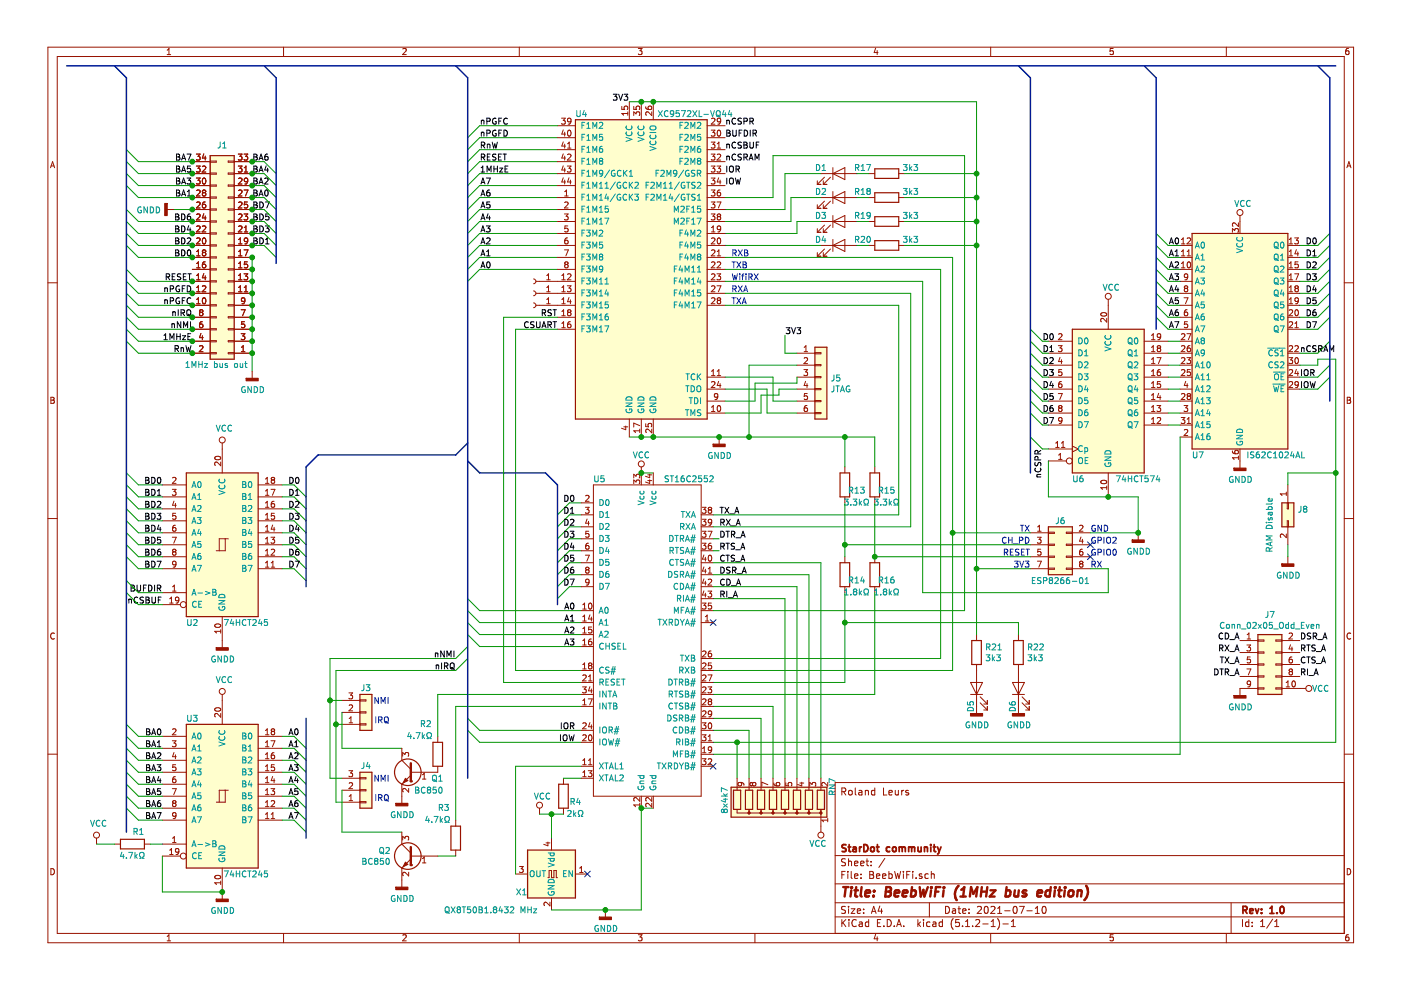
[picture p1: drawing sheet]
<svg xmlns="http://www.w3.org/2000/svg" width="297mm" height="210mm" viewBox="0 0 297 210" stroke-linecap="round" stroke-linejoin="round" font-family="sans-serif">
<g fill="none" stroke="#000" stroke-width=".21">
<path d="M130 20h.8l-.4 .5 .3 .1 .1 .4-.2 .2-.6-.1M131.2 20l.4 1.2 .4-1.2M132.3 20h.8l-.4 .5 .3 .1v.5l-.2 .1-.5-.1M37.4 32.7l.6 .1 .1 .2-.2 .3 .3 .2-.2 .4h-.6zM37.4 33.3h.5M37.4 35.2l.6 .1 .1 .3-.2 .2 .3 .2-.2 .4-.6 .1zM37.4 35.8h.5M37.4 37.7l.6 .2 .1 .2-.2 .3 .3 .2-.2 .4h-.6zM37.4 38.4h.5M38.5 33.9l.4-1.2 .5 1.2M38.5 36.5l.4-1.3 .5 1.3M38.5 39l.4-1.3 .5 1.3"/>
<path d="M38.6 33.6h.6M38.6 36.1h.6M38.6 38.7h.6M39.7 32.7h.8l-.5 1.2M39.7 37.7h.7l-.4 .5 .4 .2v.5l-.2 .1-.5-.1M40.4 35.2h-.6l-.1 .6 .2-.1 .5 .1v.6l-.2 .1-.5-.1M53.8 32.7h.5l.2 .2-.2 .4 .3 .2-.2 .4h-.6zM53.8 33.3h.5M53.8 35.2h.5l.2 .3-.2 .3 .3 .2-.2 .4-.6 .1zM53.8 37.7h.5l.2 .3-.2 .4 .3 .2-.2 .4h-.6zM53.8 35.8h.5M53.8 38.4h.5"/>
<path d="M54.9 33.9l.4-1.2 .5 1.2M54.9 36.5l.4-1.3 .5 1.3M54.9 39l.4-1.3 .5 1.3M55 33.6h.6M55 36.1h.6M55 38.7h.6M56.1 37.9l.5-.2 .2 .4-.7 .9h.7M56.4 35.2l-.3 .8h.8M56.7 32.7h-.3l-.3 .5 .1 .6 .5 .1v-.7h-.3l-.3 .2M56.7 35.6v.9M102 39l.4-1.3 .4 1.3M102 35.6l.4-.4v1.3"/>
<path d="M102 36.5h.7M102.1 25.5v.8M102.1 28v.9M102.1 30.8l.6-.1v-.4l-.6-.2v1.3M102.1 33.3l.6-.1v-.4l-.6-.1v1.2M102.1 25.6l.4-.1 .1 .8M102.1 28.2l.4-.1 .1 .8M102.1 38.7h.6M102.4 33.3l.4 .6M102.4 30.8l.4 .6M103.1 37.7h.9l-.6 1.3M103.2 25.7l.7-.1v-.4l-.7-.1v1.2"/>
<path d="M103.2 28.3l.7-.1v-.5l-.7-.1v1.3M103.3 36.5v-1.3l.4 .9 .4-.9v1.3M103.3 33.3h.5M103.3 30.6v.8M103.3 30.7l.5-.1 .1 .8M103.9 32.7h-.6v1.2h.6M104.4 30.1l.3 1.3 .2-.9 .3 .9 .3-1.3M104.7 35.8h.8M104.7 35.2v1.3M105.2 32.7h-.5l-.2 .1v.4l.5 .2 .2 .3-.3 .2h-.5M105.2 25.1a.57 .57 0 0 0-.8 .6 .57 .57 0 0 0 .8 .5v-.4h-.2M105.2 27.7a.57 .57 0 0 0-.8 .5 .57 .57 0 0 0 .8 .5v-.4h-.2"/>
<path d="M105.5 35.2v1.3M105.7 33.3h.4M105.8 25.7h.4M105.8 28.2h.4M105.9 35.6h.7l-.7 .9h.7M106.3 32.7h-.6v1.2h.6M106.3 25.1h-.5v1.2M106.3 27.6h-.5v1.3M106.6 32.7h.8M106.9 27.6a.64 .64 0 0 1 .7 .6 .64 .64 0 0 1-.7 .7zM107 32.7v1.2M107.1 35.8h.4"/>
<path d="M107.6 25.2a.56 .56 0 0 0-.8 .5 .56 .56 0 0 0 .8 .5M107.7 35.2h-.6v1.3h.6M154.1 33.2h.5l.1 .7M154.1 25.6l.5-.1 .1 .8M154.1 27.6h.4l.3 .2-.3 .4 .3 .2-.1 .4-.6 .1zM154.1 28.2h.4M154.1 30.7l.5-.1 .1 .8M154.1 25.5v.8M154.1 30.6v.8M154.1 33.1v.8M154.1 35.2v1.3M154.1 37.7v1.3"/>
<path d="M154.7 35.4l.3-.2a.44 .44 0 0 1 .5 .4l-.1 .7-.4 .2-.3-.2zM154.7 37.9l.3-.2a.44 .44 0 0 1 .5 .5l-.1 .6-.4 .2-.3-.2zM155.4 27.6v1l.2 .3 .4-.1 .1-.2v-1M155.9 37.7l.3 1.3 .3-.9 .2 .9 .3-1.3M156 32.8a.56 .56 0 0 0-.8 .5 .56 .56 0 0 0 .8 .5M156 25.2a.56 .56 0 0 0-.8 .5 .56 .56 0 0 0 .8 .5M156 30.3a.56 .56 0 0 0-.8 .5 .56 .56 0 0 0 .8 .5M156 35.9l.7-.1v-.5l-.7-.1v1.3M156.4 35.9l.4 .6M156.7 28.2h.4M157.2 32.7h-.5l-.2 .1 .1 .4 .5 .2 .1 .3-.3 .2h-.4M157.2 25.1h-.5l-.2 .1 .1 .4 .5 .2 .1 .3-.3 .2h-.4"/>
<path d="M157.2 30.2l-.5-.1-.2 .2 .1 .4 .5 .2 .1 .3-.3 .2h-.4M157.3 27.6h-.6v1.3M157.7 33.3h.6l.2-.2-.1-.3-.7-.1v1.2M157.7 25.7h.6l.2-.2-.1-.3-.7-.1v1.2M157.7 30.1l.6 .2 .1 .2-.2 .2 .3 .3-.2 .4h-.6zM157.7 30.7h.5M157.8 27.6a.64 .64 0 0 1 .7 .6 .64 .64 0 0 1-.7 .7zM158 33.3l.5 .6M158.8 33.9l.4-1.2 .5 1.2M158.9 33.6h.7M159 25.7h.6l.1-.2v-.3l-.7-.1v1.2M159 30.1v1.1l.2 .2h.4l.1-.2v-1.1"/>
<path d="M159.1 27.6v1.3M159.3 25.7l.4 .6M159.7 28.3l.6-.1v-.5l-.6-.1v1.3M160 28.3l.4 .6M160.1 33.9v-1.2l.4 .9 .4-.9v1.2M160.3 30.7h.4M160.9 30.1h-.6v1.3M35.2 58.7h.6l.2-.2-.1-.3-.7-.1v1.2M35.5 58.7l.5 .6M36.5 58.7h.4M37.1 58.1h-.6v1.2h.6M37.2 45.4l.7 .1v.3l-.3 .2 .4 .2-.1 .4h-.7z"/>
<path d="M37.2 46h.4M37.2 47.9l.7 .1v.4l-.3 .1 .4 .2-.1 .4-.7 .1zM37.2 48.5h.4M37.2 50.4l.7 .2v.3l-.3 .2 .4 .2-.1 .4h-.7zM37.2 51.1h.4M37.2 53l.7 .1v.4l-.3 .1 .4 .2-.1 .4h-.7zM37.2 53.6h.4M37.4 40.3l.6 .1 .1 .2-.2 .3 .3 .2-.2 .4-.6 .1zM37.4 40.9h.5M38.3 58.1h-.4l-.3 .1v.3l.6 .3 .1 .3-.2 .2h-.5M38.5 45.4a.64 .64 0 0 1 .7 .6 .64 .64 0 0 1-.7 .6zM38.5 47.9a.64 .64 0 0 1 .7 .6 .64 .64 0 0 1-.7 .7z"/>
<path d="M38.5 50.4a.64 .64 0 0 1 .7 .7 .64 .64 0 0 1-.7 .6zM38.5 41.6l.4-1.3 .5 1.3M38.5 53a.64 .64 0 0 1 .7 .6 .64 .64 0 0 1-.7 .6zM38.6 41.2h.6M38.9 58.7h.4M39.5 58.1h-.6v1.2h.6M39.7 41.6h.7M39.7 50.6l.5-.2 .2 .4-.7 .9h.7M39.7 40.6l.4-.3v1.3M39.8 53.1l.2-.1a.67 .67 0 0 1 .5 .6 .67 .67 0 0 1-.5 .6l-.3-.4zM39.8 58.1h.8M40 47.9l-.3 .8h.8"/>
<path d="M40.2 58.1v1.2M40.3 45.4h-.2a.79 .79 0 0 0-.1 1.2l.4-.1v-.5l-.4-.2-.3 .3M40.3 48.3v.9M53.8 40.3h.5l.2 .2-.2 .4 .3 .2-.2 .4-.6 .1zM53.8 42.8h.5l.2 .3-.2 .3 .3 .3-.2 .3-.6 .1zM53.8 45.4h.5l.2 .2-.2 .4 .3 .2-.2 .4h-.6zM53.8 47.9h.5l.2 .3-.2 .3 .3 .2-.2 .4-.6 .1zM53.8 50.4h.5l.2 .3-.2 .4 .3 .2-.2 .4h-.6zM53.8 40.9h.5M53.8 43.4h.5M53.8 46h.5M53.8 48.5h.5"/>
<path d="M53.8 51.1h.5M54.9 41.6l.4-1.3 .5 1.3M55 41.2h.6M55.1 42.8a.64 .64 0 0 1 .7 .7 .64 .64 0 0 1-.7 .6zM55.1 45.4a.64 .64 0 0 1 .7 .6 .64 .64 0 0 1-.7 .6zM55.1 47.9a.64 .64 0 0 1 .7 .6 .64 .64 0 0 1-.7 .7zM55.1 50.4a.64 .64 0 0 1 .7 .7 .64 .64 0 0 1-.7 .6zM56.3 40.4l.1-.1a.69 .69 0 0 1 .5 .6 .69 .69 0 0 1-.5 .7l-.3-.5zM56.3 42.8h.8l-.5 1.3M56.3 47.9h.7l-.4 .5 .4 .1v.4l-.2 .3-.5-.2M56.3 51.7h.7M56.3 50.8l.4-.4v1.3"/>
<path d="M57 45.4h-.6l-.1 .6 .5-.2 .2 .3v.3l-.2 .2-.5-.1M102 41.6l.4-1.3 .4 1.3M102 44.1l.4-1.3 .4 1.3M102 46.6l.4-1.2 .4 1.2M102 49.2l.4-1.3 .4 1.3M102 51.7l.4-1.3 .4 1.3M102 54.2l.4-1.2 .4 1.2M102 56.8l.4-1.3 .4 1.3M102.1 41.2h.6M102.1 43.7h.6M102.1 46.3h.6M102.1 48.8h.6"/>
<path d="M102.1 51.4h.6M102.1 53.9h.6M102.1 56.4h.6M103.1 47.9h.8l-.4 .5 .4 .1v.5l-.2 .2-.6-.2M103.2 50.6l.5-.2 .2 .4-.8 .9h.8M103.2 54.2h.7M103.2 53.3l.4-.3v1.2M103.3 55.6l.2-.1a.67 .67 0 0 1 .4 .7 .67 .67 0 0 1-.4 .6l-.3-.5zM103.5 45.3l-.3 .9h.8M103.8 40.3h-.2a.79 .79 0 0 0-.2 1.3l.5-.2v-.5l-.5-.1-.2 .2M103.8 45.8v.8M103.9 42.8h-.7v.6l.2-.1 .5 .1v.6l-.2 .1-.5-.1"/>
<path d="M247.9 51.7l.5-1.3 .4 1.3M247.9 54.2l.5-1.2 .4 1.2M247.9 56.8l.5-1.3 .4 1.3M247.9 59.3l.5-1.2 .4 1.2M248.1 51.4h.6M248.1 53.9h.6M248.1 56.4h.6M248.1 59h.6M249.1 58.1h.8l-.5 .4 .4 .2v.5l-.2 .1-.5-.1M249.1 54.2h.8M249.1 55.6l.5-.1 .3 .4-.8 .9h.8M249.1 53.3l.4-.3v1.2"/>
<path d="M249.3 50.6l.1-.2a.67 .67 0 0 1 .5 .7 .67 .67 0 0 1-.5 .6l-.3-.5zM277.1 50.4a.64 .64 0 0 1 .8 .7 .64 .64 0 0 1-.8 .6zM277.1 53a.64 .64 0 0 1 .8 .6 .64 .64 0 0 1-.8 .6zM277.1 58.1a.64 .64 0 0 1 .8 .6 .64 .64 0 0 1-.8 .6zM277.1 55.5a.64 .64 0 0 1 .8 .7 .64 .64 0 0 1-.8 .6zM278.3 58.1h.8l-.5 .4 .4 .2v.5l-.2 .1-.5-.1M278.3 54.2h.8M278.3 55.6l.5-.1 .3 .4-.8 .9h.8M278.3 53.3l.4-.3v1.2M278.5 50.6l.1-.2a.67 .67 0 0 1 .5 .7 .67 .67 0 0 1-.5 .6l-.3-.5zM34.8 72h.7M34.8 71.1l.3-.4v1.3"/>
<path d="M34.9 61v.9M34.9 63.6v.8M34.9 61.2l.5-.1 .1 .8M34.9 63.7l.5-.1 .1 .8M36 72v-1.3l.5 1 .4-1v1.3M36.1 61.3l.7-.1v-.5l-.7-.1v1.3M36.1 63.8l.7-.1v-.4l-.7-.2v1.3M36.5 68.6v.9M36.5 68.8l.4-.1 .1 .8M36.6 66.1v.8M36.6 66.2h.5l.1 .7M37.1 73.9h.6l.2-.2-.1-.3-.7-.1v1.3"/>
<path d="M37.4 73.9l.5 .7M37.5 70.7v1.3M37.5 71.4h.7M37.8 65.7v1.2M38 60.7a.57 .57 0 0 0-.7 .5 .57 .57 0 0 0 .8 .5v-.4h-.2M38 63.2a.57 .57 0 0 0-.7 .6 .57 .57 0 0 0 .8 .5v-.4h-.2M38.2 70.7v1.3M38.3 68.2v1.3l-.7-1.3v1.3M38.4 66.3h.6l.1-.2-.1-.3-.6-.1v1.2M38.4 73.7v.9M38.4 73.8h.5v.8M38.6 61.2h.4"/>
<path d="M38.6 63.7h.4M38.7 66.3l.4 .6M38.7 71.2h.7l-.7 .8h.7M38.9 69.5v-1.3l.5 .9 .4-.9v1.3M39.2 60.6h-.6v1.3M39.2 63.1h-.6v1.3M39.4 73.3l.3 1.3 .3-1 .2 1 .3-1.3M39.7 65.9l.2-.2a.44 .44 0 0 1 .5 .4v.7l-.5 .1-.2-.1zM39.7 60.6a.64 .64 0 0 1 .7 .6 .64 .64 0 0 1-.7 .7zM39.8 66.6l.7 .5M39.8 71.4h.5M40.4 68.2v1.3"/>
<path d="M40.4 63.3a.56 .56 0 0 0-.7 .5 .56 .56 0 0 0 .7 .5M40.4 70.7h-.6v1.3h.6M112 68.3a.56 .56 0 0 0-.8 .5 .56 .56 0 0 0 .8 .6M113.2 68.3l-.5-.1-.2 .1v.4l.6 .2 .1 .4-.2 .2-.5-.1M113.8 68.2v1.1l.2 .2 .4-.1 .1-.1v-1.1M114.9 69.5l.4-1.3 .5 1.3M115 66.3h.6v-.5l-.6-.1v1.2M115 69.1h.6M115.3 66.3l.4 .6M116.2 68.9l.7-.1v-.5l-.7-.1v1.3M116.5 68.9l.4 .6M116.9 65.7h-.5l-.2 .2 .1 .3 .6 .3v.3l-.7 .1"/>
<path d="M117.3 68.2h.7M117.3 65.7h.7M117.6 65.7v1.2M117.6 68.2v1.3M166.7 69.5h.8l-.5 .5 .4 .1 .1 .4-.3 .2-.5-.1M167.8 69.5l.5 1.2 .4-1.2M169 69.5h.8l-.5 .5 .4 .1v.5l-.2 .1-.5-.1M221.4 70.7a.64 .64 0 0 1 .7 .7 .64 .64 0 0 1-.7 .6zM221.4 73.3a.64 .64 0 0 1 .7 .6 .64 .64 0 0 1-.7 .7zM221.4 75.8a.64 .64 0 0 1 .7 .7 .64 .64 0 0 1-.7 .6zM221.4 78.4a.64 .64 0 0 1 .7 .6 .64 .64 0 0 1-.7 .6zM222.5 78.4h.8l-.4 .4 .3 .2 .1 .4-.2 .2-.6-.1"/>
<path d="M222.6 76l.5-.2 .2 .4-.8 .9h.8M222.6 74.6h.7M222.6 73.6l.3-.3v1.3M222.7 70.9l.2-.2a.67 .67 0 0 1 .4 .7 .67 .67 0 0 1-.4 .6l-.3-.5zM247.9 61.9l.5-1.3 .4 1.3M247.9 64.4l.5-1.3 .4 1.3M247.9 66.9l.5-1.2 .4 1.2M247.9 69.5l.5-1.3 .4 1.3M248.1 69.1h.6M248.1 61.5h.6M248.1 64h.6M248.1 66.6h.6"/>
<path d="M249.1 68.2h.8l-.5 1.3M249.4 60.5l-.3 .9h.8M249.7 65.7h-.2a.79 .79 0 0 0-.1 1.2l.4-.1v-.5l-.4-.1-.3 .2M249.7 61v.9M249.8 63.1h-.6l-.1 .6 .2-.1 .5 .1v.6l-.2 .1-.5-.1M275.9 73.8h.5l.1 .8M275.9 73.7v.9M275.9 78.4v1.2M276.6 78.5l.2-.1a.44 .44 0 0 1 .5 .4v.7l-.5 .1-.2-.1zM277.1 68.2a.64 .64 0 0 1 .8 .6 .64 .64 0 0 1-.8 .7zM277.1 65.7a.64 .64 0 0 1 .8 .6 .64 .64 0 0 1-.8 .6zM277.1 60.6a.64 .64 0 0 1 .8 .6 .64 .64 0 0 1-.8 .7z"/>
<path d="M277.1 63.1a.64 .64 0 0 1 .8 .7 .64 .64 0 0 1-.8 .6zM277.8 73.4a.56 .56 0 0 0-.8 .5 .56 .56 0 0 0 .8 .5M277.9 79l.7-.1v-.4l-.7-.1v1.2M278.2 79l.4 .6M278.3 68.2h.8l-.5 1.3M278.6 60.5l-.3 .9h.8M278.9 65.7h-.2a.79 .79 0 0 0-.1 1.2l.4-.1v-.5l-.4-.1-.3 .2M278.9 61v.9M279 63.1h-.6l-.1 .6 .2-.1 .5 .1v.6l-.2 .1-.5-.1M279 73.4l-.4-.1-.2 .1v.4l.5 .2 .1 .3-.2 .3-.5-.1M279.6 73.9h.6l.1-.2-.1-.3-.6-.1v1.3M279.9 73.9l.4 .7"/>
<path d="M280.7 74.6l.4-1.3 .4 1.3M280.8 74.2h.6M281.9 74.6v-1.3l.5 .9 .4-.9v1.3M219.5 98l-.1 .5 .3 .3 .3-.2 .2-.5h.4v.7M219.5 99.3a.56 .56 0 0 0 .5 .8 .56 .56 0 0 0 .6-.8M220.1 96.2l-.1-.6h-.5l-.1 .6h1.3M220.1 97.5l-.1-.7h-.5l-.1 .7h1.3M220.7 95.5l-.6 .4M221.4 86a.64 .64 0 0 1 .7 .6 .64 .64 0 0 1-.7 .7zM221.4 80.9a.64 .64 0 0 1 .7 .6 .64 .64 0 0 1-.7 .7zM221.4 83.4a.64 .64 0 0 1 .7 .7 .64 .64 0 0 1-.7 .6zM221.4 88.5a.64 .64 0 0 1 .7 .7 .64 .64 0 0 1-.7 .6z"/>
<path d="M222.5 88.5h.9l-.6 1.3M222.9 80.9l-.3 .8h.8M223.2 86l-.4 .1-.2 .4v.6l.6 .1 .1-.2-.1-.5h-.4l-.2 .2M223.2 81.3v.9M223.2 83.4h-.6v.7l.5-.2 .2 .3v.3l-.2 .2-.5-.1M275.9 80.9v1.3M276.6 81.1l.2-.2a.44 .44 0 0 1 .5 .4v.7l-.5 .2-.2-.2zM277.8 80.9l.3 1.3 .2-.9 .3 .9 .3-1.3M30.9 103.8l.6 .1v.3l-.2 .2 .3 .2-.1 .4h-.6zM30.9 106.3l.6 .1v.4l-.2 .1 .3 .2-.1 .4-.6 .1zM30.9 108.8l.6 .2v.3l-.2 .1 .3 .3-.1 .3-.6 .1zM30.9 111.4l.6 .1v.3l-.2 .2 .3 .2-.1 .4h-.6z"/>
<path d="M30.9 113.9l.6 .1v.4l-.2 .1 .3 .2-.1 .4-.6 .1zM30.9 116.4l.6 .2v.3l-.2 .2 .3 .2-.1 .4h-.6zM30.9 119l.6 .1v.4l-.2 .1 .3 .2-.1 .4-.6 .1zM30.9 101.2l.6 .1v.4l-.2 .1 .3 .3-.1 .3-.6 .1zM30.9 101.8h.4M30.9 104.4h.4M30.9 106.9h.4M30.9 109.4h.4M30.9 112h.4M30.9 114.5h.4M30.9 117.1h.4M30.9 119.6h.4"/>
<path d="M32.2 103.8a.64 .64 0 0 1 .7 .6 .64 .64 0 0 1-.7 .6zM32.2 106.3a.64 .64 0 0 1 .7 .6 .64 .64 0 0 1-.7 .7zM32.2 108.8a.64 .64 0 0 1 .7 .7 .64 .64 0 0 1-.7 .6zM32.2 111.4a.64 .64 0 0 1 .7 .6 .64 .64 0 0 1-.7 .6zM32.2 113.9a.64 .64 0 0 1 .7 .6 .64 .64 0 0 1-.7 .7zM32.2 116.4a.64 .64 0 0 1 .7 .7 .64 .64 0 0 1-.7 .6zM32.2 119a.64 .64 0 0 1 .7 .6 .64 .64 0 0 1-.7 .7zM32.2 101.2a.64 .64 0 0 1 .7 .6 .64 .64 0 0 1-.7 .7zM33.3 108.8h.8l-.4 .5 .3 .1v.6l-.2 .1-.5-.1M33.3 119h.8l-.5 1.3M33.4 105h.7M33.4 106.4l.4-.1 .3 .3-.8 1h.8"/>
<path d="M33.4 104.1l.3-.3v1.2M33.5 101.3l.2-.1a.67 .67 0 0 1 .4 .6 .67 .67 0 0 1-.4 .7l-.3-.5zM33.7 111.3l-.3 .9h.7M34 116.4h-.3a.79 .79 0 0 0-.1 1.3l.4-.1v-.5l-.4-.2-.2 .3M34 111.8v.8M34 113.9h-.6v.6l.2-.1 .4 .1v.5l-.2 .2-.4-.2M61.4 103.8a.64 .64 0 0 1 .8 .6 .64 .64 0 0 1-.8 .6zM61.4 106.3a.64 .64 0 0 1 .8 .6 .64 .64 0 0 1-.8 .7zM61.4 108.8a.64 .64 0 0 1 .8 .7 .64 .64 0 0 1-.8 .6zM61.4 111.4a.64 .64 0 0 1 .8 .6 .64 .64 0 0 1-.8 .6zM61.4 113.9a.64 .64 0 0 1 .8 .6 .64 .64 0 0 1-.8 .7zM61.4 116.4a.64 .64 0 0 1 .8 .7 .64 .64 0 0 1-.8 .6z"/>
<path d="M61.4 119a.64 .64 0 0 1 .8 .6 .64 .64 0 0 1-.8 .7zM61.4 101.2a.64 .64 0 0 1 .8 .6 .64 .64 0 0 1-.8 .7zM62.6 108.8h.8l-.4 .5 .3 .1 .1 .5-.3 .2-.5-.1M62.6 119h.8l-.5 1.3M62.7 105h.7M62.7 106.4l.4-.1 .3 .3-.8 1h.8M62.7 104.1l.3-.3v1.2M62.8 101.3l.2-.1a.67 .67 0 0 1 .4 .6 .67 .67 0 0 1-.4 .7l-.3-.5zM63 111.3l-.3 .9h.7M63.3 116.4l-.5 .2-.1 .4v.6l.6 .1 .1-.2-.1-.5-.4-.1-.2 .3M63.3 111.8v.8M63.3 113.9h-.6v.6l.4-.1 .3 .2v.3l-.3 .3-.4-.2"/>
<path d="M119.7 105a.64 .64 0 0 1 .8 .7 .64 .64 0 0 1-.8 .6zM119.7 107.6a.64 .64 0 0 1 .8 .6 .64 .64 0 0 1-.8 .6zM119.7 110.1a.64 .64 0 0 1 .8 .6 .64 .64 0 0 1-.8 .7zM119.7 112.6a.64 .64 0 0 1 .8 .7 .64 .64 0 0 1-.8 .6zM119.7 115.2a.64 .64 0 0 1 .8 .6 .64 .64 0 0 1-.8 .6zM119.7 117.7a.64 .64 0 0 1 .8 .6 .64 .64 0 0 1-.8 .7zM120.9 112.6h.8l-.5 .5 .4 .1v.6l-.2 .1-.5-.1M120.9 110.2l.5-.1 .3 .4-.8 .9h.8M120.9 107.9l.4-.3v1.2M120.9 108.8h.8M121.1 105.1l.1-.1a.67 .67 0 0 1 .5 .7 .67 .67 0 0 1-.5 .6l-.3-.5zM121.2 115.1l-.3 .9h.8"/>
<path d="M121.5 115.6v.8M121.6 117.7h-.6l-.1 .6 .2-.1 .5 .1v.6l-.2 .1-.5-.1M219.8 101.1h.9M220.7 100.6h-.8l.1 .5M27.3 127v.9M27.3 127.2l.5-.1 .1 .8M27.8 124.1h.4l.3 .2-.3 .4 .3 .2-.1 .4h-.6zM27.8 124.7h.4M29.1 124.1v1l.2 .2h.4l.1-.2v-1M29.2 126.7a.56 .56 0 0 0-.8 .5 .56 .56 0 0 0 .8 .5M30.4 126.7l-.5-.1-.1 .1v.5l.5 .1 .1 .3-.2 .3-.5-.1M30.4 124.7h.4"/>
<path d="M30.9 126.6l.7 .1v.3l-.2 .2 .3 .2-.1 .4-.7 .1zM30.9 127.2h.5M31 124.1h-.6v1.2M31.5 124.1a.64 .64 0 0 1 .7 .6 .64 .64 0 0 1-.7 .6zM32.2 126.6v1l.3 .3 .3-.1 .2-.2v-1M32.8 124.1v1.2M33.4 124.7l.6-.1v-.4l-.6-.1v1.2M33.6 127.2h.4M33.7 124.7l.4 .6M34.1 126.6h-.5v1.3M92.3 138.5v.8M92.3 138.6l.5-.1v.8"/>
<path d="M94.2 138v1.3l-.8-1.3v1.3M94.8 139.3v-1.3l.4 .9 .4-.9v1.3M96.2 138v1.3M119.7 129.1l.5-1.2 .4 1.2M119.7 131.7l.5-1.3 .4 1.3M119.7 134.2l.5-1.3 .4 1.3M119.7 136.8l.5-1.3 .4 1.3M119.7 120.3a.64 .64 0 0 1 .8 .6 .64 .64 0 0 1-.8 .6zM119.7 122.8a.64 .64 0 0 1 .8 .6 .64 .64 0 0 1-.8 .7zM119.9 128.8h.6M119.9 131.3h.6M119.9 133.9h.6"/>
<path d="M119.9 136.4h.6M120.9 135.5h.8l-.5 .5 .4 .1v.5l-.2 .2-.5-.2M120.9 122.8h.8l-.5 1.3M120.9 133.1l.5-.2 .3 .4-.8 .9h.8M120.9 131.7h.8M120.9 130.8l.4-.4v1.3M121.1 128l.1-.1a.67 .67 0 0 1 .5 .6 .67 .67 0 0 1-.5 .6l-.3-.4zM121.5 120.3h-.2a.79 .79 0 0 0-.1 1.2l.4-.1v-.5l-.4-.2-.3 .3M258.6 137.4h.6v-.5l-.6-.1v1.2M258.7 139.3h.7M258.9 137.4l.4 .6M259.1 139.3v1.3"/>
<path d="M259.2 134.3a.56 .56 0 0 0-.8 .5 .56 .56 0 0 0 .8 .6M259.7 136.8l.9 1.2M259.7 139.3l.9 1.3M259.8 134.2a.64 .64 0 0 1 .7 .6 .64 .64 0 0 1-.7 .7zM260.6 136.8l-.9 1.2M260.6 139.3l-.9 1.3M260.8 135.6h.9M260.8 138.1h.9M261.8 135.5l.5-1.3 .4 1.3M261.8 138l.5-1.2 .4 1.2M262 135.1h.6M262 137.7h.6"/>
<path d="M275.9 134.2a.64 .64 0 0 1 .8 .6 .64 .64 0 0 1-.8 .7zM275.9 137.4l.7-.1v-.4l-.7-.1v1.2M276.2 137.4l.5 .6M276.7 139.4a.56 .56 0 0 0-.8 .5 .56 .56 0 0 0 .8 .5M277 136.8h.8M277 139.3h.8M277.4 136.8v1.2M277.4 139.3v1.3M277.9 134.3l-.5-.1-.2 .1v.4l.6 .3 .1 .3-.3 .2-.4-.1M278.4 134.9l.6-.1 .2-.2-.1-.3-.7-.1v1.3M278.7 134.9l.5 .6M278.9 136.8h-.5l-.2 .1 .1 .4 .4 .2 .2 .3-.3 .2h-.5"/>
<path d="M278.9 139.4l-.5-.1-.2 .1 .1 .4 .4 .2 .2 .3-.3 .3-.5-.1M279.1 138.1h1M279.4 135.6h1M280.2 138l.4-1.2 .4 1.2M280.3 137.7h.6M280.5 135.5l.4-1.3 .4 1.3M280.6 135.1h.6M31.1 154.5l.6 .1v.3l-.2 .2 .3 .3-.1 .3-.6 .1zM31.1 157.1l.6 .1v.2l-.2 .3 .3 .2-.1 .4h-.6zM31.1 159.6l.6 .1v.3l-.2 .2 .3 .2-.1 .4-.6 .1zM31.1 155.1h.4M31.1 157.7h.4"/>
<path d="M32.2 155.8l.4-1.3 .4 1.3M32.2 158.3l.4-1.2 .4 1.2M32.3 155.4h.6M32.3 158h.6M33.4 159.7l.4-.1 .3 .4-.8 .9h.8M33.4 158.3h.7M33.4 157.4l.3-.3v1.2M33.5 154.6l.2-.1a.67 .67 0 0 1 .4 .7 .67 .67 0 0 1-.4 .6l-.3-.5zM61.3 155.8l.4-1.3 .4 1.3M61.3 158.3l.4-1.2 .4 1.2M61.4 155.4h.6M61.4 158h.6"/>
<path d="M62.5 158.3h.7M62.5 159.7l.5-.1 .2 .4-.8 .9h.8M62.5 157.4l.3-.3v1.2M62.6 154.6l.2-.1a.69 .69 0 0 1 .4 .7 .69 .69 0 0 1-.4 .6l-.3-.5zM92.5 141v.8M92.5 141.1l.5-.1v.8M93.6 140.6v1.2M94.2 141.2h.6l.2-.2-.1-.3-.7-.1v1.2M94.5 141.2l.5 .6M95.5 140.7l.3-.1a.44 .44 0 0 1 .5 .4l-.1 .7-.4 .1-.3-.1zM95.7 141.5l.6 .5M257.5 141.8a.64 .64 0 0 1 .8 .7 .64 .64 0 0 1-.8 .6z"/>
<path d="M258.6 141.8h.8M259 141.8v1.3M259.8 142.5l.7-.1v-.4l-.7-.2v1.3M260.1 142.5l.4 .6M260.8 140.7h.9M260.8 143.2h.9M261.8 140.6l.5-1.3 .4 1.3M261.8 143.1l.5-1.3 .4 1.3M262 140.2h.6M262 142.7h.6M275.9 142.5l.7-.1v-.4l-.7-.2v1.3M276.2 142.5l.5 .6"/>
<path d="M277.2 141.8v1.3M277.5 143.2h1M278.6 143.1l.4-1.3 .5 1.3M278.7 142.7h.6M279.1 140.7h1M280.2 140.6l.4-1.3 .4 1.3M280.3 140.2h.6M31.1 162.1l.6 .2v.2l-.2 .2 .3 .3-.1 .4h-.6zM31.1 164.7l.6 .1v.2l-.2 .3 .3 .2-.1 .4h-.6zM31.1 167.2l.6 .1v.3l-.2 .2 .3 .3-.1 .3-.6 .1zM31.1 169.8l.6 .1v.2l-.2 .3 .3 .2-.1 .4h-.6zM31.1 172.3l.6 .1v.2l-.2 .3 .3 .2-.1 .4-.6 .1z"/>
<path d="M31.1 160.2h.4M31.1 162.7h.4M31.1 165.3h.4M31.1 167.8h.4M31.1 170.4h.4M31.1 172.9h.4M32.2 160.9l.4-1.3 .4 1.3M32.2 163.4l.4-1.3 .4 1.3M32.2 165.9l.4-1.2 .4 1.2M32.2 168.5l.4-1.3 .4 1.3M32.2 171l.4-1.2 .4 1.2M32.2 173.6l.4-1.3 .4 1.3"/>
<path d="M32.3 160.5h.6M32.3 163.1h.6M32.3 165.6h.6M32.3 168.1h.6M32.3 170.7h.6M32.3 173.2h.6M33.3 162.1h.8l-.4 .5 .3 .1v.6l-.2 .1-.5-.1M33.3 172.3h.8l-.5 1.3M33.7 164.6l-.3 .9h.7M34 169.8h-.3a.79 .79 0 0 0-.1 1.2l.4-.1v-.5l-.4-.2-.2 .3M34 165.1v.8M34 167.2h-.6v.6l.2-.1 .4 .1v.6l-.2 .1-.4-.1"/>
<path d="M61.3 160.9l.4-1.3 .4 1.3M61.3 163.4l.4-1.3 .4 1.3M61.3 165.9l.4-1.2 .4 1.2M61.3 168.5l.4-1.3 .4 1.3M61.3 171l.4-1.2 .4 1.2M61.3 173.6l.4-1.3 .4 1.3M61.4 160.5h.6M61.4 163.1h.6M61.4 165.6h.6M61.4 168.1h.6M61.4 170.7h.6M61.4 173.2h.6"/>
<path d="M62.4 162.1h.8l-.4 .5 .3 .1v.6l-.1 .1-.6-.1M62.4 172.3h.9l-.6 1.3M62.8 164.6l-.3 .9h.8M63.1 169.8h-.4l-.2 .5v.6l.6 .1v-.7l-.4-.1-.2 .3M63.1 165.1v.8M63.1 167.2h-.6v.6l.2-.1 .4 .1v.6l-.1 .1-.5-.1"/>
</g>
<g fill="none" stroke="#009300" stroke-width=".21">
<path d="M26.8 34.3l2.5 2.5h11.5M26.8 39.3l2.5 2.6h11.5M26.8 31.7l2.5 2.6h11.5M26.8 36.8l2.5 2.5h11.5M53.5 36.8h2.5l2.5 2.5M53.5 34.3h2.5l2.5 2.5M53.5 39.3h2.5l2.5 2.6M101.7 26.7l-2.5 2.5M118.2 36.8h-16.5l-2.5 2.5M118.2 34.3h-16.5l-2.5 2.5M118.2 39.3h-16.5l-2.5 2.6M118.2 29.2h-16.5l-2.5 2.5"/>
<path d="M118.2 31.7h-16.5l-2.5 2.6M174 36.8h-7.6v7.6h-12.7M181.7 36.8h2.5M26.8 44.4l2.5 2.6h11.5M26.8 49.5l2.5 2.5h11.5M26.8 47l2.5 2.5h11.5M26.8 52l2.5 2.6h11.5M26.8 57.1l2.5 2.6h11.5M26.8 59.7l2.5 2.5h11.5M53.5 47h2.5l2.5 2.5M53.5 41.9h2.5l2.5 2.5M53.5 52h2.5l2.5 2.6"/>
<path d="M53.5 54.6v24.1M53.5 49.5h2.5l2.5 2.5M53.5 44.4h2.5l2.5 2.6M118.2 47h-16.5l-2.5 2.5M118.2 41.9h-16.5l-2.5 2.5M118.2 52h-16.5l-2.5 2.6M118.2 49.5h-16.5l-2.5 2.5M118.2 54.6h-16.5l-2.5 2.5M118.2 44.4h-16.5l-2.5 2.6M118.2 57.1h-16.5l-2.5 2.6M153.7 52h20.3M174 47h-5v2.5h-15.3"/>
<path d="M174 41.9h-6.3v5.1h-14M181.7 47h2.5M181.7 41.9h2.5M181.7 52h2.5M245.1 49.5l2.6 2.5h2.5M245.1 52l2.6 2.6h2.5M245.1 57.1l2.6 2.6h2.5M245.1 59.7l2.6 2.5h2.5M245.1 54.6l2.6 2.5h2.5M281.9 49.5l-2.5 2.5h-3.8M281.9 52l-2.5 2.6h-3.8M281.9 57.1l-2.5 2.6h-3.8"/>
<path d="M281.9 59.7l-2.5 2.5h-3.8M281.9 54.6l-2.5 2.5h-3.8M26.8 72.3l2.5 2.6h11.5M26.8 62.2l2.5 2.5h11.5M26.8 64.7l2.5 2.6h11.5M26.8 67.3l2.5 2.5h11.5M26.8 69.8l2.5 2.5h11.5M109.3 69.8v72.4h14M153.7 80h10.2v5h5.1M166.4 71.1v3.8h2.6M169 80v1.2h-8.9v3.8h-6.4M169 77.4h-10.2v15.3"/>
<path d="M218.5 80l2.5 2.5h1.3M218.5 77.4l2.5 2.6h1.3M218.5 74.9l2.5 2.5h1.3M218.5 72.3l2.5 2.6h1.3M218.5 69.8l2.5 2.5h1.3M245.1 62.2l2.6 2.5h2.5M245.1 64.7l2.6 2.6h2.5M245.1 67.3l2.6 2.5h2.5M247.7 80h2.5M247.7 77.4h2.5M247.7 74.9h2.5M247.7 72.3h2.5"/>
<path d="M275.6 77.4h3.8v-1.2h3.8v81.2h-132M281.9 80l-2.5 2.5h-3.8M281.9 77.4l-2.5 2.6h-3.8M281.9 72.3l-2.5 2.6h-3.8M281.9 62.2l-2.5 2.5h-3.8M281.9 64.7l-2.5 2.6h-3.8M281.9 67.3l-2.5 2.5h-3.8M152.5 92.7h33v6.3M153.7 82.5h8.9v5.1h6.4M169 82.5h-3.8v1.3h-3.8v3.8h-7.7M179.1 92.7v6.3M218.5 85l2.5 2.6h1.3"/>
<path d="M218.5 82.5l2.5 2.5h1.3M218.5 87.6l2.5 2.5h1.3M218.5 92.7l2.5 2.5h1.3M222.3 97.7v7.7h19v7.6h-10.1M247.7 82.5h2.5M247.7 87.6h2.5M247.7 85h2.5M247.7 90.1h2.5M250.2 92.7v67.2h-99M26.8 110.4l2.5 2.6h5.1M26.8 115.5l2.5 2.5h5.1M26.8 113l2.5 2.5h5.1"/>
<path d="M26.8 118l2.5 2.6h5.1M26.8 100.3l2.5 2.5h5.1M26.8 102.8l2.5 2.6h5.1M26.8 105.4l2.5 2.5h5.1M26.8 107.9l2.5 2.5h5.1M59.8 113h2.6l2.5 2.5M59.8 118h2.6l2.5 2.6M59.8 115.5h2.6l2.5 2.5M59.8 102.8h2.6l2.5 2.6M59.8 105.4h2.6l2.5 2.5M59.8 107.9h2.6l2.5 2.5M59.8 110.4h2.6l2.5 2.6"/>
<path d="M123.3 106.6h-2.6l-2.5 2.6M123.3 109.2h-2.6l-2.5 2.5M123.3 111.7h-2.6l-2.5 2.5M123.3 114.2h-2.6l-2.5 2.6M123.3 116.8h-2.6l-2.5 2.5M123.3 119.3h-2.6l-2.5 2.6M136 100.3h2.5M151.2 109.2h39.3M151.2 111.7h41.9M151.2 119.3h22.8v45.7M179.1 106.6v11.4M179.1 115.5h39.4"/>
<path d="M185.5 106.6v11.4h33M218.5 113h-16.5v29.2h-50.8M273.1 115.5v2.5M283.2 100.3h-10.1v2.5M26.8 123.1l2.5 2.6h5.1M26.8 125.7l2.5 2.5h5.1M59.8 120.6h2.6l2.5 2.5M99.2 139.6l-2.6 2.6h-25.4v27.9h1.3M99.2 137.1l-2.6 2.5h-26.6v25.4h2.5M99.2 126.9l2.5 2.6h21.6M99.2 129.5l2.5 2.5h21.6M99.2 132l2.5 2.5h21.6"/>
<path d="M99.2 134.5l2.5 2.6h21.6M123.3 121.9h-2.6l-2.5 2.5M123.3 124.4h-2.6l-2.5 2.5M151.2 121.9h20.3v43.1M151.2 124.4h17.8v40.6M151.2 139.6h48.2M151.2 126.9h15.2v38.1M179.1 125.7v19h-27.9M185.5 125.7v21.5h-34.3M207 120.6v13.9M215.9 132v2.5M231.2 120.6h3.8v5.1h-39.4"/>
<path d="M26.8 153.6l2.5 2.5h5.1M26.8 156.1l2.5 2.6h5.1M26.8 158.7l2.5 2.5h5.1M59.8 156.1h2.6l2.5 2.6M59.8 158.7h2.6l2.5 2.5M70 148.5h2.5M71.2 153.6h1.3M72.5 151v7.7h12.7M99.2 154.9l2.5 2.5h21.6M99.2 152.3l2.5 2.6h21.6M106.8 144.7h16.5M123.3 149.8h-26.7v24.1"/>
<path d="M123.3 147.2h-30.5v8.9M151.2 152.3h10.2v12.7M151.2 149.8h12.7v15.2M151.2 154.9h7.6v10.1M156.3 157.4v7.6M26.8 168.8l2.5 2.6h5.1M26.8 161.2l2.5 2.5h5.1M26.8 163.7l2.5 2.6h5.1M26.8 166.3l2.5 2.5h5.1M26.8 171.4l2.5 2.5h5.1M31.9 179h2.5M59.8 171.4h2.6l2.5 2.5"/>
<path d="M59.8 161.2h2.6l2.5 2.5M59.8 163.7h2.6l2.5 2.6M59.8 166.3h2.6l2.5 2.5M59.8 168.8h2.6l2.5 2.6M59.8 173.9h2.6l2.5 2.5M72.5 167.5v8.9h12.7M114.4 172.6h5.1M116.9 172.6v5.1M119.5 165h3.8M123.3 162.5h-14v22.8M138.5 171.4h-2.5v21.5h-19.1M34.4 181.5v7.6h12.7"/>
<path d="M92.8 181.5h3.8"/>
</g>
<g fill="#fffecd" stroke="#fffecd" stroke-width=".25">
<path d="M76.3 147.2h2.6v7.7h-2.6z" fill-rule="evenodd"/>
<path d="M76.3 163.7h2.6v7.7h-2.6z" fill-rule="evenodd"/>
<path d="M172.8 73.6h2.5v15.2h-2.5z" fill-rule="evenodd"/>
<path d="M222.3 111.7h5.1v10.2h-5.1z" fill-rule="evenodd"/>
<path d="M111.9 180.2h10.1v10.2h-10.1z" fill-rule="evenodd"/>
<path d="M44.6 33h5.1v43.2h-5.1z" fill-rule="evenodd"/>
<path d="M227.4 69.8h15.2v30.5h-15.2z" fill-rule="evenodd"/>
<path d="M39.5 100.3h15.2v30.4h-15.2z" fill-rule="evenodd"/>
<path d="M39.5 153.6h15.2v30.4h-15.2z" fill-rule="evenodd"/>
<path d="M252.7 49.5h20.4v45.7h-20.4z" fill-rule="evenodd"/>
<path d="M44.6 33h5.1v43.2h-5.1z" fill-rule="evenodd"/>
<path d="M271.8 106.6h2.5v5.1h-2.5z" fill-rule="evenodd"/>
<path d="M266.7 134.5h5.1v12.7h-5.1z" fill-rule="evenodd"/>
</g>
<g fill="none" stroke="#981200" stroke-width=".21">
<path d="M40.8 36.8h3.8M40.8 39.3h3.8M40.8 34.3h3.8M41.6 32.7h.8l-.4 .5 .4 .1v.5l-.2 .1-.6-.1M41.6 35.2h.8l-.4 .5 .4 .1v.6l-.2 .1-.6-.1M41.6 37.7h.8l-.4 .5 .4 .2v.5l-.2 .1-.6-.1M42.9 35.3l.5-.1 .2 .4-.7 .9h.7M43 37.9l.2-.2a.67 .67 0 0 1 .5 .7 .67 .67 0 0 1-.5 .6l-.3-.5zM43.2 32.6l-.3 .9h.8M43.5 33.1v.8M44.6 34.1h1.2v.3h-1.2zM44.6 36.7h1.2v.2h-1.2z"/>
<path d="M44.6 39.2h1.2v.3h-1.2zM48.4 34.1h1.3v.3h-1.3zM48.4 36.7h1.3v.2h-1.3zM48.4 39.2h1.3v.3h-1.3zM49.7 36.8h3.8M49.7 39.3h3.8M49.7 34.3h3.8M50.5 32.7h.8l-.4 .5 .4 .1v.5l-.2 .1-.6-.1M50.5 35.2h.8l-.4 .5 .4 .1v.6l-.2 .1-.6-.1M50.6 37.9l.5-.2 .2 .4-.8 .9h.8M51.7 32.7h.8l-.4 .5 .3 .1 .1 .4-.2 .2-.6-.1M51.8 35.6l.3-.4v1.3"/>
<path d="M51.8 36.5h.7M52.5 38.3l-.2 .2h-.4l-.1-.6 .5-.2 .2 .3-.1 .7-.1 .3h-.4M173.3 39.1h.7M173.3 38.3v.8M174 36.8h7.7M174.6 39.1h.7M174.6 38.3v.8M174.8 37.6l-1.5 1.5M176.1 37.6l-1.5 1.5M176.6 35.5v2.6M176.6 36.8l2.5-1.3v2.6zM184.2 36.8h1.3"/>
<path d="M190.5 36.8h1.3M35.4 44.4h1.6M40.8 41.9h3.8M40.8 47h3.8M40.8 52h3.8M40.8 59.7h3.8M40.8 57.1h3.8M40.8 54.6h3.8M40.8 49.5h3.8M40.8 44.4h3.8M41.7 53.3l.4-.3v1.2M41.7 55.9l.4-.4v1.3"/>
<path d="M41.7 58.4l.4-.3v1.2M41.7 59.3h.7M41.7 56.8h.7M41.7 54.2h.7M41.7 50.6l.5-.2 .2 .4-.8 .9h.8M41.7 40.4l.5-.1 .2 .3-.8 1h.8M41.7 43l.5-.2 .2 .4-.8 .9h.8M41.7 45.5l.5-.1 .2 .3-.8 .9h.8M41.7 48l.5-.1 .2 .4-.8 .9h.8M42.9 48l.5-.1 .2 .4-.7 .9h.7M43 50.6l.2-.2a.67 .67 0 0 1 .5 .7 .67 .67 0 0 1-.5 .6l-.3-.5zM43.2 40.8l-.3-.2 .3-.3h.2l.2 .2-.2 .3"/>
<path d="M43.2 40.8l-.3 .3 .1 .3 .2 .2 .3-.1 .1-.2v-.2l-.2-.3M43.2 53.5l-.3-.2 .3-.3h.2l.2 .2-.2 .3M43.2 53.5l-.3 .3 .1 .3 .2 .1h.3l.1-.2v-.2l-.2-.3M43.2 53.5h.2M43.2 40.8h.2M43.2 58l-.3 .9h.8M43.2 45.3l-.3 .9h.8M43.5 42.8l-.4 .2-.2 .4 .1 .6h.5l.1-.1-.1-.5-.3-.1-.3 .3M43.5 55.5l-.4 .1-.2 .5 .1 .6h.5l.1-.1-.1-.5-.3-.1-.3 .3M43.5 45.8v.8M43.5 58.5v.8M44.6 41.8h1.2v.2h-1.2z"/>
<path d="M44.6 44.3h1.2v.3h-1.2zM44.6 46.8h1.2v.3h-1.2zM44.6 49.4h1.2v.2h-1.2zM44.6 51.9h1.2v.3h-1.2zM44.6 54.5h1.2v.2h-1.2zM44.6 57h1.2v.2h-1.2zM44.6 59.5h1.2v.3h-1.2zM48.4 41.8h1.3v.2h-1.3zM48.4 44.3h1.3v.3h-1.3zM48.4 46.8h1.3v.3h-1.3zM48.4 49.4h1.3v.2h-1.3zM48.4 51.9h1.3v.3h-1.3z"/>
<path d="M48.4 54.5h1.3v.2h-1.3zM48.4 57h1.3v.2h-1.3zM48.4 59.5h1.3v.3h-1.3zM49.7 41.9h3.8M49.7 47h3.8M49.7 52h3.8M49.7 59.7h3.8M49.7 57.1h3.8M49.7 54.6h3.8M49.7 49.5h3.8M49.7 44.4h3.8M50.6 50.8l.4-.4v1.3"/>
<path d="M50.6 53.3l.4-.3v1.2M50.6 55.9l.4-.4v1.3M50.6 58.4l.4-.3v1.2M50.6 59.3h.7M50.6 56.8h.7M50.6 54.2h.7M50.6 51.7h.7M50.6 48l.5-.1 .2 .4-.8 .9h.8M50.6 40.4l.5-.1 .2 .3-.8 1h.8M50.6 43l.5-.2 .2 .4-.8 .9h.8M50.6 45.5l.5-.1 .2 .3-.8 .9h.8M51.7 58.1h.8l-.4 .4 .3 .2 .1 .4-.2 .2-.6-.1"/>
<path d="M51.7 45.4h.8l-.4 .4 .3 .2 .1 .4-.2 .2-.6-.1M51.7 53h.9l-.6 1.2M51.7 40.3h.9l-.6 1.3M51.8 48.3l.3-.4v1.3M51.8 49.2h.7M52.4 42.8h-.6v.6l.5-.1 .2 .3v.3l-.2 .2-.5-.1M52.4 55.5h-.6v.6l.5-.1 .2 .3v.3l-.2 .2-.5-.1M52.5 51l-.2 .2h-.4l-.1-.6 .5-.2 .2 .3-.1 .7-.1 .3h-.4M173.3 43.4v.8M173.3 48.5v.7M173.3 53.6v.7M173.3 44.2h.7"/>
<path d="M173.3 49.2h.7M173.3 54.3h.7M174 41.9h7.7M174 47h7.7M174 52h7.7M174.6 43.4v.8M174.6 48.5v.7M174.6 53.6v.7M174.6 44.2h.7M174.6 49.2h.7M174.6 54.3h.7M174.8 42.6l-1.5 1.6"/>
<path d="M174.8 47.7l-1.5 1.5M174.8 52.8l-1.5 1.5M176.1 42.6l-1.5 1.6M176.1 47.7l-1.5 1.5M176.1 52.8l-1.5 1.5M176.6 40.6v2.6M176.6 45.7v2.5M176.6 50.8v2.5M176.6 41.9l2.5-1.3v2.6zM176.6 47l2.5-1.3v2.5zM176.6 52l2.5-1.2v2.5zM184.2 41.9h1.3"/>
<path d="M184.2 47h1.3M184.2 52h1.3M190.5 41.9h1.3M190.5 47h1.3M190.5 52h1.3M250.2 52h2.5M250.2 59.7h2.5M250.2 57.1h2.5M250.2 54.6h2.5M250.5 56.8h.7M250.5 54.2h.7M250.5 51.7h.7"/>
<path d="M250.5 50.8l.4-.4v1.3M250.5 53.3l.4-.3v1.2M250.5 55.9l.4-.4v1.3M251.7 54.2h.7M251.7 50.6l.5-.2 .2 .4-.7 .9h.7M251.7 53.3l.4-.3v1.2M251.8 58.6l-.2 .2h-.4l-.1-.2 .1-.4 .4-.1 .2 .2-.1 .9-.5 .1M251.9 55.6l.1-.1a.67 .67 0 0 1 .5 .7 .67 .67 0 0 1-.5 .6 .83 .83 0 0 1-.1-1.2zM261.3 49.2v-.7l.5 .4 .1-.4h.5l.2 .2-.2 .5M262.6 47.2v.8l-.9-.8-.4 .3 .1 .5M262.9 45.7v3.8M273.1 52h2.5"/>
<path d="M273.1 59.7h2.5M273.1 57.1h2.5M273.1 54.6h2.5M273.3 58.4l.4-.3v1.2M273.3 59.3h.8M273.3 56.8h.8M273.3 54.2h.8M273.3 51.7h.8M273.3 50.8l.4-.4v1.3M273.3 53.3l.4-.3v1.2M273.3 55.9l.4-.4v1.3M274.5 58.1h.8l-.5 1.2"/>
<path d="M274.5 50.4h.8l-.4 .5 .3 .2 .1 .4-.3 .2-.5-.1M274.9 52.9l-.4 .9h.8M275.2 53.4v.8M275.2 55.5h-.6l-.1 .6 .5-.1 .3 .3v.3l-.3 .2-.5-.1M40.8 74.9h3.8M40.8 64.7h3.8M40.8 62.2h3.8M40.8 72.3h3.8M40.8 69.8h3.8M40.8 67.3h3.8M41.7 64.4h.7M41.7 61l.4-.4v1.3"/>
<path d="M41.7 63.5l.4-.4v1.3M41.7 61.9h.7M42.3 73.4l.5-.1 .2 .3-.8 1h.8M42.5 66.2l-.2-.2 .2-.3h.3l.2 .2-.2 .3M42.5 66.2l-.2 .3v.2l.2 .2h.4l.1-.2v-.2l-.2-.3M42.5 66.2h.3M42.6 70.7l-.3 .9h.8M42.9 60.7l.5-.1 .2 .4-.7 .9h.7M42.9 71.2v.8M42.9 68.2h-.2a.79 .79 0 0 0-.2 1.3l.4-.1 .1-.5-.2-.2h-.3l-.2 .2M43 63.3l.2-.2a.67 .67 0 0 1 .5 .7 .67 .67 0 0 1-.5 .6l-.3-.5zM44.6 74.8h1.2v.2h-1.2z"/>
<path d="M44.6 62.1h1.2v.2h-1.2zM44.6 64.6h1.2v.3h-1.2zM44.6 67.1h1.2v.3h-1.2zM44.6 69.7h1.2v.2h-1.2zM44.6 72.2h1.2v.3h-1.2zM48.4 74.8h1.3v.2h-1.3zM48.4 62.1h1.3v.2h-1.3zM48.4 64.6h1.3v.3h-1.3zM48.4 67.1h1.3v.3h-1.3zM48.4 69.7h1.3v.2h-1.3zM48.4 72.2h1.3v.3h-1.3zM49.7 74.9h3.8"/>
<path d="M49.7 64.7h3.8M49.7 62.2h3.8M49.7 72.3h3.8M49.7 69.8h3.8M49.7 67.3h3.8M50.6 61.9h.7M50.6 61l.4-.4v1.3M51.1 70.7h.8l-.4 .5 .3 .2 .1 .4-.2 .2-.6-.1M51.1 65.7h.9l-.6 1.2M51.2 74.6h.7M51.2 73.6l.4-.3v1.3M51.8 61.9h.7"/>
<path d="M51.8 61l.3-.4v1.3M51.8 68.2h-.5l-.1 .6 .5-.1 .2 .2v.4l-.2 .2-.5-.1M51.9 63.7l-.2 .2h-.4l-.1-.2 .1-.4 .4-.2 .2 .3-.2 .9-.4 .1M53.5 78.7v1.5M169 74.9h3.8M169 77.4h3.8M169 80h3.8M170.4 78.4h.8l-.4 .4 .4 .2v.4l-.2 .2-.6-.1M170.5 74.6h.7M170.5 73.6l.4-.3v1.3M170.5 76l.5-.2 .2 .4-.8 .9h.8M172.8 74.8h1.2v.2h-1.2z"/>
<path d="M172.8 77.3h1.2v.3h-1.2zM172.8 79.8h1.2v.3h-1.2zM222.3 74.9h5.1M222.3 77.4h5.1M222.3 80h5.1M222.3 72.3h5.1M224.4 73.3h.8l-.5 .5 .4 .1 .1 .4-.3 .3-.5-.2M224.4 70.9l.5-.2 .3 .4-.8 .9h.8M224.7 75.8l-.3 .9h.8M225 76.3v.8M225.1 78.4h-.6l-.1 .6 .5-.2 .3 .3v.3l-.3 .2-.5-.1M233.5 66.4a.61 .61 0 0 1 .7-.2 .61 .61 0 0 1 .4 .6 .76 .76 0 0 1-1.2-.2z"/>
<path d="M234.6 67.5v.8l-.9-.8-.3 .3 .1 .4M235 63.5v6.3M242.6 74.9h5.1M242.6 77.4h5.1M242.6 80h5.1M242.6 72.3h5.1M244.1 74.6h.8M244.1 77.1h.8M244.1 79.6h.8M244.1 72h.8M244.1 73.6l.4-.3v1.3M244.1 71.1l.4-.4v1.3"/>
<path d="M244.1 76.2l.4-.4v1.3M244.1 78.7l.4-.3v1.2M245.3 75.8h.8l-.5 1.3M245.6 73.8l-.2 .3v.3l.2 .2 .4-.1 .1-.2v-.2l-.3-.3M245.6 73.8l-.2-.2 .2-.3h.2l.3 .2-.3 .3M245.6 73.8h.2M246 78.4l-.5 .1-.1 .4v.6l.6 .1 .1-.2-.1-.5-.4-.1-.2 .3M246.1 71.3l-.3 .2h-.3l-.1-.6 .4-.2 .3 .3-.1 .7-.2 .3h-.3M250.2 74.9h2.5M250.2 77.4h2.5M250.2 80h2.5M250.2 64.7h2.5"/>
<path d="M250.2 62.2h2.5M250.2 72.3h2.5M250.2 69.8h2.5M250.2 67.3h2.5M250.5 73.4l.5-.1 .2 .3-.8 1h.8M250.5 76l.5-.2 .2 .4-.8 .9h.8M250.5 78.5l.5-.1 .2 .3-.8 .9h.8M250.5 70.9l.5-.2 .2 .4-.8 .9h.8M251 63.1h.9l-.6 1.3M251.3 61.2l-.2 .2v.2l.2 .3 .4-.1 .1-.2v-.2l-.2-.2M251.3 61.2l-.2-.3 .2-.3h.3l.2 .2-.2 .4M251.3 61.2h.3"/>
<path d="M251.7 75.8h.7l-.4 .5 .4 .1v.5l-.2 .2-.5-.1M251.7 70.7h.8l-.5 1.3M251.7 65.7h-.2a.79 .79 0 0 0-.2 1.2h.4l.1-.5-.2-.2h-.3l-.2 .2M251.8 68.2h-.6l-.1 .6 .5-.1 .2 .2v.4l-.2 .2-.5-.1M252.3 73.3l-.4 .1-.2 .4 .1 .6 .5 .1 .1-.2-.1-.5h-.3l-.3 .2M252.4 78.4h-.6l-.1 .6 .5-.2 .2 .3v.3l-.2 .2-.5-.1M273.1 74.9h2.5M273.1 77.4h2.5M273.1 80h2.5M273.1 64.7h2.5M273.1 62.2h2.5M273.1 69.8h2.5"/>
<path d="M273.1 67.3h2.5M273.3 75.8h.8l-.5 .5 .4 .1v.6l-.2 .1-.5-.1M273.3 73.4l.5-.1 .3 .3-.8 1h.8M273.3 78.5l.5-.1 .3 .3-.8 .9h.8M273.3 64.4h.8M273.3 61.9h.8M273.3 68.3l.5-.1 .3 .4-.8 .9h.8M273.3 65.8l.5-.1 .3 .3-.8 .9h.8M273.3 61l.4-.4v1.3M273.3 63.5l.4-.4v1.3M274.5 73.4l.5-.1 .3 .3-.8 1h.8M274.5 69.5h.8"/>
<path d="M274.5 68.6l.4-.4v1.3M274.7 76l.2-.2a.67 .67 0 0 1 .4 .7 .67 .67 0 0 1-.4 .6l-.4-.5zM274.7 65.8l.2-.1a.67 .67 0 0 1 .4 .6 .67 .67 0 0 1-.4 .6l-.4-.4zM274.8 61.2l-.3 .2 .1 .3 .2 .2 .4-.1 .1-.2v-.2l-.3-.2M274.8 61.2l-.3-.3 .3-.3h.2l.3 .2-.3 .4M274.8 61.2h.2M274.9 78.3l-.4 .9h.8M275.2 78.8v.8M275.3 63.7l-.3 .2h-.3l-.1-.6 .4-.2 .3 .3-.1 .7-.2 .3h-.3M45.6 96.9a.61 .61 0 0 1 .8-.2 .61 .61 0 0 1 .3 .6 .76 .76 0 0 1-1.2-.3zM46.8 98v.8l-.9-.8-.4 .2 .1 .5M47.1 93.9v6.4"/>
<path d="M136 99v1.3M152.5 92.7v1.5M169 82.5h3.8M169 85h3.8M169 87.6h3.8M170.8 80.9l-.3 .8h.8M171.1 86h-.2a.79 .79 0 0 0-.2 1.3l.4-.1 .1-.5-.2-.2h-.3l-.2 .2M171.1 81.3v.9M171.2 83.4h-.6l-.1 .7 .5-.2 .2 .3v.3l-.2 .2-.5-.1M172.8 82.4h1.2v.2h-1.2zM172.8 84.9h1.2v.3h-1.2zM172.8 87.5h1.2v.2h-1.2z"/>
<path d="M179.1 99v1.3M185.5 99v1.3M222.3 82.5h5.1M222.3 85h5.1M222.3 87.6h5.1M222.3 97.7h3.8M222.3 95.2h5.1M222.3 90.1h5.1M223.8 94.9h.8M223.8 94l.4-.4v1.3M224.4 83.4h.8l-.5 1.3M224.4 97.4h.8"/>
<path d="M224.4 96.5l.4-.4v1.3M224.7 86.5l-.3-.2 .3-.3h.2l.3 .2-.3 .3M224.7 86.5l-.3 .3v.2l.3 .3 .3-.1 .2-.2v-.2l-.3-.3M224.7 86.5h.2M225 94.9h.8M225 94l.4-.4v1.3M225 80.9h-.2a.79 .79 0 0 0-.1 1.3l.3-.1 .2-.5-.3-.2h-.2l-.3 .2M225.2 89.1l-.3 .2h-.3l-.2-.2 .1-.5 .4-.1 .3 .3-.2 .9-.4 .1M227.4 94.6l1.2 .6-1.2 .6M242.6 82.5h5.1M242.6 85h5.1M242.6 87.6h5.1"/>
<path d="M242.6 90.1h5.1M244.1 84.7h.8M244.1 87.3h.8M244.1 89.8h.8M244.1 81.3l.4-.4v1.3M244.1 83.8l.4-.4v1.3M244.1 86.3l.4-.3v1.3M244.1 88.9l.4-.4v1.3M244.1 82.2h.8M245.3 86h.8l-.4 .5 .3 .1 .1 .4-.3 .3-.5-.2M245.4 88.6l.4-.1 .3 .4-.8 .9h.8M245.7 83.4l-.3 .9h.7"/>
<path d="M246 83.9v.8M246 80.9h-.6v.6l.4-.1 .3 .2v.3l-.3 .3-.4-.2M250.2 82.5h2.5M250.2 85h2.5M250.2 87.6h2.5M250.2 90.1h2.5M250.2 92.7h2.5M250.4 88.5h.8l-.4 .5 .4 .1v.6l-.2 .1-.6-.1M250.5 83.6l.5-.2 .2 .4-.8 .9h.8M251 86h.8l-.4 .5 .4 .1v.4l-.2 .3-.6-.2M251.1 91.2l.5-.1 .2 .3-.8 .9h.8M251.4 80.9l-.3 .8h.8"/>
<path d="M251.7 89.8h.7M251.7 81.3v.9M251.7 88.9l.4-.4v1.3M252 84l-.3-.3 .3-.3h.2l.2 .3-.2 .3M252 84l-.3 .2 .1 .4 .2 .1h.3l.1-.2v-.3l-.2-.2M252 84h.2M261.3 95.6l.1 .4 .5 .2h.5l.1-.6-.2-.1-.4 .1-.1 .4 .2 .2M262.6 96.7v.7M262.6 97h-1.3l.4 .4M262.9 95.2v4.1M273.1 82.5h2.5M273.3 81l.5-.1 .3 .4-.8 .9h.8"/>
<path d="M275.3 81.5l-.3 .2-.3-.1-.1-.6 .4-.1 .3 .3-.1 .7-.2 .2-.3 .1M34.4 113h5.1M34.4 115.5h5.1M34.4 118h5.1M34.4 110.4h5.1M34.4 107.9h5.1M34.4 105.4h5.1M34.4 102.8h5.1M36.5 113.9h.9l-.6 1.3M36.5 103.8h.8l-.4 .4 .3 .2 .1 .4-.2 .2-.6-.1M36.6 101.3l.5-.1 .2 .4-.8 .9h.8M36.8 117l-.2-.3 .2-.3h.3l.2 .3-.2 .3"/>
<path d="M36.8 117l-.2 .2v.3l.2 .2h.4l.1-.2v-.3l-.2-.2M36.8 117h.3M36.9 106.2l-.3 .9h.8M37.2 111.4h-.2a.79 .79 0 0 0-.2 1.2h.4l.1-.5-.2-.3h-.3l-.2 .3M37.2 106.7v.9M37.2 108.8h-.5l-.1 .6 .5-.1 .2 .3v.3l-.2 .2-.5-.1M37.3 119.5l-.2 .3-.4-.1-.1-.2 .1-.4 .4-.1 .2 .2-.2 .9-.4 .2M47.8 114.2v2.6h-2M48.4 114.2h-1.9v2.6M54.7 113h5.1M54.7 115.5h5.1M54.7 118h5.1"/>
<path d="M54.7 110.4h5.1M54.7 107.9h5.1M54.7 105.4h5.1M54.7 102.8h5.1M56.3 112.6h.7M56.3 115.2h.7M56.3 117.7h.7M56.3 101.6l.4-.4v1.3M56.3 104.1l.4-.3v1.2M56.3 106.6l.4-.3v1.3M56.3 109.2l.4-.4v1.3M56.3 111.7l.4-.3v1.2"/>
<path d="M56.3 114.3l.4-.4v1.3M56.3 116.8l.4-.4v1.3M56.3 119.3l.4-.3v1.3M56.3 110.1h.7M56.3 107.6h.7M56.3 105h.7M56.3 102.5h.7M57.5 113.9h.7l-.4 .5 .4 .1v.4l-.2 .3-.5-.2M57.5 103.8h.8l-.5 1.2M57.5 116.6l.5-.2 .2 .4-.7 .9h.7M57.5 119.3l.4-.3v1.3M57.8 101.8l-.3-.3 .3-.3h.2l.2 .3-.2 .3"/>
<path d="M57.8 101.8l-.3 .2 .1 .4 .2 .1 .3-.1 .1-.1v-.3l-.2-.2M57.8 101.8h.2M57.8 111.3l-.3 .9h.8M58.1 106.3l-.4 .1-.2 .4 .1 .6 .5 .1 .1-.2-.1-.5h-.3l-.3 .2M58.1 111.8v.8M58.2 108.8h-.6l-.1 .6 .5-.1 .2 .3v.3l-.2 .2-.5-.1M179.1 105.4v1.2M179.1 118v1.3M185.5 105.4v1.2M185.5 118v1.3M218.5 113h3.8M218.5 115.5h3.8"/>
<path d="M218.5 118h3.8M219.9 113.9h.8l-.4 .5 .4 .1v.4l-.2 .3-.6-.2M219.9 119h.9l-.6 1.3M220 112.6h.7M220 111.7l.4-.3v1.2M220.7 116.4h-.6l-.1 .7 .5-.2 .2 .3v.3l-.2 .2-.5-.1M222.3 112.8h1.2v.3h-1.2zM222.3 115.4h1.2v.2h-1.2zM222.3 117.9h1.2v.3h-1.2zM226.1 117.9h1.3v.3h-1.3zM226.1 115.4h1.3v.2h-1.3zM226.1 112.8h1.3v.3h-1.3z"/>
<path d="M227.4 113h3.8M227.4 115.5h3.8M227.4 118h3.8M228.9 111.5l.5-.1 .2 .3-.8 .9h.8M228.9 119.3l.2 .2M228.9 119.2v.1M228.9 119.2l.2-.2h.3l.2 .2M229.1 119.5l-.2 .3v.2l.2 .3 .4-.1 .1-.2v-.2l-.2-.3M229.1 119.5h.3M229.2 113.9l-.3 .8h.8M229.5 116.4h-.2a.79 .79 0 0 0-.2 1.3h.4l.1-.5-.2-.3h-.3l-.2 .3M229.5 114.3v.9"/>
<path d="M229.6 119.2v.1M229.6 119.3l-.2 .2M233.5 101.9a.61 .61 0 0 1 .7-.1 .61 .61 0 0 1 .4 .6 .76 .76 0 0 1-1.2-.3zM234.6 103v.8M234.6 103.4h-1.2l.3 .4M235 100.3v5.1M241.3 113v1.5M272.7 104.3v.8M272.7 113.2v.8l-.9-.8-.3 .3 .1 .5M272.7 104.7h-1.2l.3 .4M272.9 110.4h.3v1.3h-.3zM272.9 106.6h.3v1.3h-.3z"/>
<path d="M273.1 102.8v3.8M273.1 111.7v3.8M273.1 118v1.6M34.4 120.6h5.1M34.4 125.7h5.1M34.4 128.2h3.8M36 127l.4-.4v1.3M36 127.9h.7M36.6 125.3h.7M36.6 124.4l.4-.3v1.2M37.9 127.2l-.2 .2-.4-.1-.1-.6 .5-.1 .2 .3v.7l-.2 .2-.4 .1M45.6 132.4a.61 .61 0 0 1 .8-.2 .61 .61 0 0 1 .3 .6 .76 .76 0 0 1-1.2-.2z"/>
<path d="M46.8 133.5v.7M46.8 133.9h-1.3l.4 .3M47.1 130.7v6.6M54.7 120.6h5.1M56.3 120.3h.7M57.5 120.3h.7M179.1 124.4v1.3M185.5 124.4v1.3M207 134.5v1.3M215.9 134.5v1.3M218.5 120.6h3.8M222.3 120.5h1.2v.2h-1.2z"/>
<path d="M226.1 120.5h1.3v.2h-1.3zM227.4 120.6h3.8M262.9 135.8h3.8M262.9 138.4h3.8M264.4 136.8h.8l-.5 .4 .4 .2 .1 .4-.3 .2-.5-.1M264.4 135.5h.8M264.4 134.6l.4-.4v1.3M265.1 139.3h-.6l-.1 .6 .5-.1 .3 .2v.3l-.3 .3-.5-.2M266.7 135.7h1.3v.2h-1.3zM266.7 138.2h1.3v.3h-1.3zM270.5 138.2h1.3v.3h-1.3zM270.5 135.7h1.3v.2h-1.3z"/>
<path d="M271.8 135.8h3.8M271.8 138.4h3.8M273.3 134.3l.5-.1 .2 .4-.7 .9h.7M273.6 136.7l-.3 .9h.8M273.9 137.2v.8M273.9 139.3h-.2a.79 .79 0 0 0-.1 1.3l.3-.1 .1-.5-.2-.2h-.2l-.3 .2M34.4 158.7h5.1M34.4 156.1h5.1M36.5 157.1h.8l-.4 .4 .3 .2 .1 .4-.2 .2-.6-.1M36.6 154.6l.5-.1 .2 .4-.8 .9h.8M36.9 159.5l-.3 .9h.8M45.6 150.2a.61 .61 0 0 1 .8-.2 .61 .61 0 0 1 .3 .6 .76 .76 0 0 1-1.2-.2z"/>
<path d="M46.8 151.3v.8l-.9-.8-.4 .2 .1 .5M47.1 147.2v6.4M54.7 158.7h5.1M54.7 156.1h5.1M56.3 154.9l.4-.4v1.3M56.3 157.4l.4-.3v1.2M56.3 160l.4-.4v1.3M56.3 158.3h.7M56.3 155.8h.7M57.5 157.1h.8l-.5 1.2M57.8 155.1l-.3-.3 .3-.3h.2l.2 .3-.2 .3M57.8 155.1l-.3 .2 .1 .4 .2 .1 .3-.1 .1-.1v-.3l-.2-.2"/>
<path d="M57.8 155.1h.2M58.1 159.6l-.4 .1-.2 .5 .1 .5 .5 .1 .1-.2-.1-.4-.3-.1-.3 .2M72.5 153.6h3.8M72.5 151h3.8M72.5 148.5h3.8M74 146.9h.8l-.5 .5 .4 .1 .1 .4-.3 .3-.5-.2M74 153.3h.8M74 152.3l.4-.3v1.3M74 149.6l.5-.2 .3 .4-.8 .9h.8M76.3 148.4h1.3v.2h-1.3zM76.3 150.9h1.3v.3h-1.3zM76.3 153.5h1.3v.2h-1.3z"/>
<path d="M92.8 156.1v1.3M205.8 147.2h2.5M205.8 144.7h2.5l-1.3 2.5zM207 140.9v10.4M207.8 149l1.5 1.5M207.8 147.7l1.5 1.6M208.6 150.5h.7M208.6 149.3h.7M209.3 148.5v.8M209.3 149.8v.7M214.7 147.2h2.5M214.7 144.7h2.5l-1.3 2.5z"/>
<path d="M215.9 140.9v10.4M216.7 149l1.5 1.5M216.7 147.7l1.5 1.6M217.5 150.5h.7M217.5 149.3h.7M218.2 148.5v.8M218.2 149.8v.7M262.9 140.9h3.8M262.9 143.4h3.8M264.4 141.8h.8l-.5 1.3M265.2 144.9l-.3 .3-.4-.1-.1-.2 .1-.4 .4-.1 .3 .2-.2 .9-.5 .1M266.7 146h-3.8v1.5"/>
<path d="M266.7 140.8h1.3v.2h-1.3zM266.7 143.3h1.3v.3h-1.3zM266.7 145.8h1.3v.3h-1.3zM270.5 145.8h1.3v.3h-1.3zM270.5 143.3h1.3v.3h-1.3zM270.5 140.8h1.3v.2h-1.3zM271.8 146h5.1M271.8 140.9h3.8M271.8 143.4h3.8M272.7 145.6h.7M272.7 144.7l.4-.3v1.2M273.6 142.4l-.3-.3 .3-.3h.2l.2 .3-.2 .3"/>
<path d="M273.6 142.4l-.3 .2v.3l.3 .2 .3-.1 .1-.1v-.3l-.2-.2M273.6 142.4h.2M274 144.5l.2-.1a.67 .67 0 0 1 .5 .6 .67 .67 0 0 1-.5 .6l-.3-.4zM20.5 177.7v1.3M24.3 179h1.2M30.6 179h1.3M34.4 179h5.1M34.4 173.9h5.1M34.4 171.4h5.1M34.4 168.8h5.1M34.4 166.3h5.1M34.4 163.7h5.1"/>
<path d="M34.4 161.2h5.1M36.5 167.2h.9l-.6 1.3M36.6 177.7l.4-.3v1.2M36.6 178.6h.7M36.8 170.3l-.2-.2 .2-.3h.3l.2 .2-.2 .3M36.8 170.3l-.2 .2v.3l.2 .2h.4l.1-.2v-.3l-.2-.2M36.8 170.3h.3M37.2 164.7h-.2a.79 .79 0 0 0-.2 1.2h.4l.1-.5-.2-.2h-.3l-.2 .2M37.2 160v.9M37.2 162.1h-.5l-.1 .6 .5-.1 .2 .3v.3l-.2 .2-.5-.1M37.3 172.9l-.2 .2-.4-.1-.1-.1 .1-.5 .4-.1 .2 .2-.2 .9-.4 .2M47.8 167.5v2.6h-2"/>
<path d="M48.4 167.5h-1.9v2.6M54.7 173.9h5.1M54.7 171.4h5.1M54.7 168.8h5.1M54.7 166.3h5.1M54.7 163.7h5.1M54.7 161.2h5.1M56.3 170.1l.4-.3v1.2M56.3 165.9h.7M56.3 163.4h.7M56.3 162.5l.4-.4v1.3M56.3 165l.4-.3v1.2"/>
<path d="M56.3 167.6l.4-.4v1.3M56.3 172.6l.4-.3v1.3M56.3 173.6h.7M56.3 171h.7M56.3 168.5h.7M56.3 160.9h.7M57.5 167.2h.7l-.4 .5 .4 .1v.5l-.2 .2-.5-.1M57.5 169.9l.5-.1 .2 .3-.7 .9h.7M57.5 172.6l.4-.3v1.3M57.5 173.6h.7M57.8 164.6l-.3 .9h.8M58.1 165.1v.8"/>
<path d="M58.2 162.1h-.6l-.1 .6 .5-.1 .2 .3v.3l-.2 .2-.5-.1M72.5 170.1h3.8M72.5 167.5h3.8M72.5 165h3.8M74 163.4h.8l-.5 .5 .4 .1 .1 .4-.3 .3-.5-.2M74 168.8l.4-.3v1.3M74 166.1l.5-.2 .3 .4-.8 .9h.8M74 169.8h.8M76.3 164.9h1.3v.2h-1.3zM76.3 167.4h1.3v.3h-1.3zM76.3 170h1.3v.2h-1.3zM85.2 166.3h.1"/>
<path d="M85.2 168.8v1.5M85.2 161.2l1.9 1.9M87.1 164.4l-1.9 1.9M92.8 162.5v1.2M96.6 173.9v1.3M114.4 171.4v1.2M115.8 178.7h.8M116.2 178.5v.8l-.9-.3M116.9 177.7v2.5M119.5 165v1.3M119.5 171.4v1.2M174 175.2v1.2"/>
<path d="M34.4 181.5h3.8M36 180.3l.4-.4v1.3M36 181.2h.7M37.9 180.5l-.2 .2-.4-.1-.1-.6 .5-.1 .2 .3v.7l-.2 .2-.4 .1M45.6 185.7a.61 .61 0 0 1 .8-.2 .61 .61 0 0 1 .3 .7 .76 .76 0 0 1-1.2-.3zM46.8 186.8v.7M46.8 187.2h-1.3l.4 .3M47.1 184v6.6M85.2 186.6v1.5M96.6 180.2v1.3M109.3 185.3h2.6M110.2 183.7h.7l-.4 .5 .4 .1v.5l-.2 .2-.5-.1"/>
<path d="M116.2 186.1h.2v-1.5h.5v1.5h.5v-1.5h.5v1.5h.3M116.6 191.3v.8l-.9-.8-.4 .2 .2 .5M116.9 190.4v2.5M122 185.3h2.5M122.9 185h.7M122.9 184.1l.4-.4v1.3M128.4 192.9v1.6"/>
<circle cx="262.9" cy="45.1" r=".63"/>
<circle cx="235" cy="62.8" r=".63"/>
<circle cx="47.1" cy="93.3" r=".63"/>
<circle cx="136" cy="98.4" r=".63"/>
<circle cx="226.7" cy="97.7" r=".63"/>
<circle cx="38.9" cy="128.2" r=".63"/>
<circle cx="47.1" cy="146.6" r=".63"/>
<circle cx="277.5" cy="146" r=".63"/>
<circle cx="20.5" cy="177.1" r=".63"/>
<circle cx="114.4" cy="170.7" r=".63"/>
<circle cx="174" cy="177.1" r=".63"/>
<circle cx="38.9" cy="181.5" r=".63"/>
</g>
<g fill="none" stroke="#981200" stroke-width=".25">
<path d="M44.6 33h5.1v43.2h-5.1zM185.5 35.8h5v2h-5zM185.5 40.9h5v2h-5zM185.5 45.9h5v2.1h-5zM185.5 51h5v2.1h-5zM252.7 49.5h20.4v45.7h-20.4zM172.8 73.6h2.5v15.2h-2.5zM227.4 69.8h15.2v30.5h-15.2zM39.5 100.3h15.2v30.4h-15.2zM178.1 100.3h2v5.1h-2zM178.1 119.3h2v5.1h-2zM184.5 100.3h2v5.1h-2z"/>
<path d="M184.5 119.3h2v5.1h-2zM222.3 111.7h5.1v10.2h-5.1zM271.8 106.6h2.5v5.1h-2.5zM206 135.8h2.1v5.1h-2.1zM214.9 135.8h2v5.1h-2zM266.7 134.5h5.1v12.7h-5.1zM39.5 153.6h15.2v30.4h-15.2zM76.3 147.2h2.6v7.7h-2.6zM91.8 157.4h2v5.1h-2zM25.5 178h5.1v2h-5.1zM76.3 163.7h2.6v7.7h-2.6zM95.6 175.2h2v5h-2z"/>
<path d="M118.5 166.3h2v5.1h-2zM111.9 180.2h10.1v10.2h-10.1z"/>
<circle cx="86.5" cy="163.7" r="2.82"/>
</g>
<g fill="none" stroke="#009596" stroke-width=".21">
<path d="M46.7 30.1v.9l-.2 .3-.3 .1M47.2 31.4h.8M47.2 30.5l.4-.4v1.3M173.1 34.9a.64 .64 0 0 1 .7 .6 .64 .64 0 0 1-.7 .6zM173.1 40a.64 .64 0 0 1 .7 .6 .64 .64 0 0 1-.7 .6zM174.3 36.1h.7M174.3 35.2l.4-.3v1.2M181.4 35.5h.6v-.5l-.6-.1v1.2M181.7 35.5l.4 .6M182.6 36.1h.7M182.6 35.2l.4-.3v1.2M183.7 34.9h.9l-.6 1.2"/>
<path d="M191.5 34.9h.8l-.4 .5 .3 .1 .1 .4-.2 .2-.6-.1M191.5 40h.8l-.4 .4 .3 .2 .1 .4-.2 .2-.6-.1M192.9 34.9v1.2M192.9 40v1.2M193 35.7l.3 .4M193.3 35.3l-.4 .5M193.8 34.9h.8l-.5 .5 .4 .1 .1 .4-.3 .2-.5-.1M193.8 40h.8l-.5 .4 .4 .2 .1 .4-.3 .2-.5-.1M29.9 43.9a.59 .59 0 0 0-.7 .6 .59 .59 0 0 0 .7 .6l.1-.5h-.3M31.3 43.9v1.2l-.8-1.2v1.2M31.9 43.9a.64 .64 0 0 1 .7 .6 .64 .64 0 0 1-.7 .6zM33.1 43.9a.64 .64 0 0 1 .7 .6 .64 .64 0 0 1-.7 .6z"/>
<path d="M173.1 45a.64 .64 0 0 1 .7 .7 .64 .64 0 0 1-.7 .6zM173.1 50.1a.64 .64 0 0 1 .7 .6 .64 .64 0 0 1-.7 .7zM174.3 45h.7l-.4 .5 .4 .1v.5l-.2 .2-.5-.1M174.3 40.1l.5-.1 .2 .3-.7 .9h.7M174.6 50.1l-.3 .8h.8M174.9 50.5v.9M181.4 40.6h.6v-.5l-.6-.1v1.2M181.4 45.7l.6-.1v-.4l-.6-.2v1.3M181.4 50.8l.6-.1v-.5l-.6-.1v1.3M181.7 40.6l.4 .6M181.7 45.7l.4 .6M181.7 50.8l.4 .6"/>
<path d="M182.6 41.2h.7M182.6 46.3h.7M182.6 50.2l.5-.1 .2 .4-.8 .9h.8M182.6 40.3l.4-.3v1.2M182.6 45.4l.4-.4v1.3M183.9 50.2l.2-.1a.67 .67 0 0 1 .4 .6 .67 .67 0 0 1-.4 .7l-.3-.5zM184 40.5l-.2-.2 .2-.3h.3l.2 .2-.2 .3M184 40.5l-.2 .2v.4l.2 .1h.4l.1-.2v-.3l-.2-.2M184 40.5h.3M184.5 45.6l-.2 .2h-.4l-.1-.6 .5-.2 .2 .3v.7l-.2 .3h-.4M191.5 45h.8l-.4 .5 .3 .1 .1 .5-.2 .2-.6-.1M191.5 50.1h.8l-.4 .5 .3 .1 .1 .5-.2 .2-.6-.1"/>
<path d="M192.9 45v1.3M192.9 50.1v1.3M193 40.7l.3 .5M193 45.8l.3 .5M193 50.9l.3 .5M193.3 40.4l-.4 .5M193.3 45.5l-.4 .4M193.3 50.5l-.4 .5M193.8 45h.8l-.5 .5 .4 .1 .1 .5-.3 .2-.5-.1M193.8 50.1h.8l-.5 .5 .4 .1 .1 .5-.3 .2-.5-.1M253.4 57.7l.5-1.3 .4 1.3M253.4 55.1l.5-1.2 .4 1.2"/>
<path d="M253.4 52.6l.5-1.3 .4 1.3M253.6 57.3h.6M253.6 54.8h.6M253.6 52.2h.6M253.6 59.9h.6M254.6 58.9h.8l-.4 .5 .3 .2v.5l-.2 .1-.5-.1M254.6 56.5l.5-.1 .3 .4-.8 .9h.8M254.6 55.1h.8M254.6 54.2l.4-.3v1.2M254.8 51.5l.2-.2a.69 .69 0 0 1 .4 .7 .69 .69 0 0 1-.4 .6l-.4-.5zM261.8 42.5l.4 1.3 .4-1.3M262.2 52.7l1.3 .5-1.3 .4"/>
<path d="M262.3 50.3a.56 .56 0 0 0 .5 .8 .56 .56 0 0 0 .5-.8M262.3 51.6a.56 .56 0 0 0 .5 .8 .56 .56 0 0 0 .5-.8M263.8 42.6a.56 .56 0 0 0-.8 .5 .56 .56 0 0 0 .8 .5M265.1 42.6a.56 .56 0 0 0-.8 .5 .56 .56 0 0 0 .8 .5M270.2 56.6l.3-.2a.44 .44 0 0 1 .5 .4l-.1 .7-.4 .2-.3-.2zM270.2 54l.3-.1a.44 .44 0 0 1 .5 .4l-.1 .7-.4 .1-.3-.1zM270.2 51.5l.3-.2a.44 .44 0 0 1 .5 .5l-.1 .6-.4 .2-.3-.2zM270.2 59.1l.3-.2a.44 .44 0 0 1 .5 .5l-.1 .6-.4 .2-.3-.2zM270.4 54.8l.7 .5M270.4 52.3l.7 .4M270.4 57.4l.7 .4M270.4 59.9l.7 .4"/>
<path d="M271.4 58.9h.8l-.4 .5 .4 .2v.5l-.2 .1-.6-.1M271.5 56.5l.5-.1 .2 .4-.8 .9h.8M271.5 55.1h.7M271.5 54.2l.4-.3v1.2M271.6 51.5l.2-.2a.67 .67 0 0 1 .4 .7 .67 .67 0 0 1-.4 .6l-.3-.5zM39.4 77l.4-.4v1.3M39.4 77.9h.8M40.7 77.9v-1.3l.4 1 .4-1v1.3M42.1 76.6v1.3M42.1 77.2h.8M42.9 76.6v1.3M43.4 77.1h.6l-.6 .8h.6"/>
<path d="M45.5 77.1h.3l.3 .2-.1 .6h-.5M45.5 76.6v1.3M46.6 77.1l.1 .8 .5-.1M47.2 77.1v.8M48.2 77.1h-.3l-.2 .2 .6 .4M48.3 77.7l-.2 .2h-.4M48.3 77.7h.1M49.8 77.1h.3l.3 .2v.4l-.3 .2-.4-.2zM50.9 77.1l.1 .8 .5-.1M51.5 77.1v.8M51.9 77.1h.5M52.1 76.6v1.1l.3 .2"/>
<path d="M176.8 79.5v.9l-.2 .3-.3 .1M178 79.5h-.6l-.1 .6 .5-.1 .3 .2v.3l-.3 .3-.5-.1M228.7 79.3a.64 .64 0 0 1 .8 .6 .64 .64 0 0 1-.8 .6zM228.7 76.7a.64 .64 0 0 1 .8 .7 .64 .64 0 0 1-.8 .6zM228.7 74.2a.64 .64 0 0 1 .8 .6 .64 .64 0 0 1-.8 .6zM228.7 71.6a.64 .64 0 0 1 .8 .7 .64 .64 0 0 1-.8 .6zM229.9 79.3h.8l-.4 .4 .3 .2 .1 .4-.3 .2-.5-.1M229.9 76.8l.5-.1 .3 .4-.8 .9h.8M229.9 75.4h.8M229.9 74.5l.4-.3v1.2M230.1 71.8l.2-.2a.67 .67 0 0 1 .4 .7 .67 .67 0 0 1-.4 .6l-.4-.5zM233.9 60.3l.4 1.2 .4-1.2"/>
<path d="M234.3 73.5l1.2 .5-1.2 .4M234.4 71.1a.56 .56 0 0 0 .5 .8 .56 .56 0 0 0 .5-.8M234.4 72.4a.56 .56 0 0 0 .5 .8 .56 .56 0 0 0 .5-.8M235.9 60.4a.56 .56 0 0 0-.8 .5 .56 .56 0 0 0 .8 .5M237.1 60.4a.56 .56 0 0 0-.8 .5 .56 .56 0 0 0 .8 .5M239.2 76.9l.3-.2a.44 .44 0 0 1 .5 .4v.7l-.5 .2-.3-.2zM239.2 71.8l.3-.2a.44 .44 0 0 1 .5 .5v.6l-.5 .2-.3-.2zM239.2 74.4l.3-.2a.44 .44 0 0 1 .5 .4v.7l-.5 .1-.3-.1zM239.2 79.4l.3-.1a.44 .44 0 0 1 .5 .4v.6l-.5 .2-.3-.2zM239.4 77.7l.7 .4M239.4 75.1l.7 .5M239.4 72.6l.7 .4"/>
<path d="M240.5 79.3h.7l-.4 .4 .4 .2v.5l-.2 .1-.5-.1M240.5 76.8l.5-.1 .2 .4-.7 .9h.7M240.5 75.4h.7M240.5 74.5l.4-.3v1.2M240.6 71.8l.2-.2a.67 .67 0 0 1 .5 .7 .67 .67 0 0 1-.5 .6l-.3-.5zM253.4 78l.5-1.3 .4 1.3M253.4 75.4l.5-1.2 .4 1.2M253.4 72.9l.5-1.3 .4 1.3M253.4 70.4l.5-1.3 .4 1.3M253.4 67.8l.5-1.2 .4 1.2M253.4 65.3l.5-1.3 .4 1.3M253.4 62.8l.5-1.3 .4 1.3"/>
<path d="M253.4 60.2l.5-1.3 .4 1.3M253.6 77.6h.6M253.6 75.1h.6M253.6 72.6h.6M253.6 70h.6M253.6 67.5h.6M253.6 64.9h.6M253.6 62.4h.6M254.6 69.1h.8l-.5 1.3M254.6 79.6l.4-.3v1.2M254.6 77.1l.4-.4v1.3M254.6 78h.8"/>
<path d="M254.9 72.2l-.3-.3 .3-.3 .4 .2v.3l-.2 .1M254.9 72.2l-.3 .2v.3l.3 .2h.4l.1-.2-.1-.4-.2-.1M254.9 72.2h.2M255 61.4l-.4 .9h.8M255.3 66.6h-.4l-.3 .5 .1 .6 .6 .1v-.7l-.4-.1-.3 .3M255.3 61.9v.9M255.3 64h-.6l-.1 .6 .2-.1 .5 .1v.6l-.2 .1-.5-.1M255.4 74.7l-.3 .3-.3-.1-.1-.6 .4-.1 .3 .2-.1 .7-.2 .3h-.3M255.9 79.6l.3-.3v1.2M256 76.8l.1-.1a.67 .67 0 0 1 .5 .7 .67 .67 0 0 1-.5 .6l-.2-.5zM268.8 73.8h3.7M269.8 76.8a.58 .58 0 0 0-.8 .5 .58 .58 0 0 0 .7 .6h.1"/>
<path d="M269.8 74.3a.58 .58 0 0 0-.8 .5 .58 .58 0 0 0 .7 .6l.1-.1M270 78.9h2.5M270.2 66.7l.3-.1a.44 .44 0 0 1 .5 .4l-.1 .7-.4 .1-.3-.1zM270.2 61.7l.3-.2a.44 .44 0 0 1 .5 .4l-.1 .7-.4 .2-.3-.2zM270.2 69.3l.3-.2a.44 .44 0 0 1 .5 .4l-.1 .7-.4 .2-.3-.2zM270.2 64.2l.3-.2a.44 .44 0 0 1 .5 .5l-.1 .6-.4 .2-.3-.2zM270.3 79.4l.2-.1a.45 .45 0 0 1 .6 .4l-.2 .8h-.5a.92 .92 0 0 1-.1-1.1zM270.4 62.4l.7 .5M270.4 65l.7 .4M270.4 67.5l.7 .5M270.4 70.1l.7 .4M271 76.8l-.5-.1-.2 .1v.4l.6 .3 .1 .3-.2 .2-.5-.1"/>
<path d="M271 74.3l-.5-.1-.2 .1v.4l.6 .2 .1 .3-.2 .2h-.5M271.4 69.1h.9l-.6 1.3M271.5 76.8l.5-.1 .2 .4-.8 .9h.8M271.5 75.4h.7M271.5 74.5l.4-.3v1.2M271.6 79.9h.4M271.8 61.4l-.3 .9h.8M272.1 66.6h-.2a.79 .79 0 0 0-.2 1.2l.5-.1v-.5l-.5-.2-.2 .3M272.1 61.9v.9M272.2 64h-.6l-.1 .6 .2-.1 .5 .1v.6l-.2 .1-.5-.1M272.2 79.3h-.6v1.2h.6M45.8 90.1l.5 1.3 .4-1.3"/>
<path d="M47.8 90.3a.56 .56 0 0 0-.8 .5 .56 .56 0 0 0 .8 .5M49.1 90.3a.56 .56 0 0 0-.8 .5 .56 .56 0 0 0 .8 .5M51.9 82a.59 .59 0 0 0-.7 .6 .59 .59 0 0 0 .7 .6l.1-.5h-.2M53.3 82v1.2l-.7-1.2v1.2M53.9 82a.64 .64 0 0 1 .7 .6 .64 .64 0 0 1-.7 .6zM55.2 82a.64 .64 0 0 1 .7 .6 .64 .64 0 0 1-.7 .6zM134.3 95.8l.4 1.3 .4-1.3M136.2 95.9a.56 .56 0 0 0-.7 .5 .56 .56 0 0 0 .7 .5M137.5 95.9a.56 .56 0 0 0-.8 .5 .56 .56 0 0 0 .8 .5M150.9 96a.59 .59 0 0 0-.7 .6 .59 .59 0 0 0 .7 .6l.1-.5h-.2M152.3 95.9v1.3l-.7-1.3v1.3M152.9 95.9a.64 .64 0 0 1 .7 .7 .64 .64 0 0 1-.7 .6z"/>
<path d="M154.2 95.9a.64 .64 0 0 1 .7 .7 .64 .64 0 0 1-.7 .6zM176.8 81.8l-.1 1.1-.4 .2M177.2 81.8h.7M177.6 81.8v1.3M178.2 83.1l.4-1.3 .4 1.3M178.3 82.7h.6M180.1 81.9a.59 .59 0 0 0-.7 .6 .59 .59 0 0 0 .7 .5l.1-.4h-.3M228.7 97.2l.3-.2a.44 .44 0 0 1 .5 .5v.6l-.5 .2-.3-.2zM228.7 89.4a.64 .64 0 0 1 .8 .6 .64 .64 0 0 1-.8 .7zM228.7 86.9a.64 .64 0 0 1 .8 .6 .64 .64 0 0 1-.8 .6zM228.7 84.3a.64 .64 0 0 1 .8 .7 .64 .64 0 0 1-.8 .6zM228.7 81.8a.64 .64 0 0 1 .8 .6 .64 .64 0 0 1-.8 .7z"/>
<path d="M229.5 94.6a.56 .56 0 0 0-.8 .5 .56 .56 0 0 0 .8 .5M229.9 89.4h.8l-.5 1.3M230 95l.4-.1 .2 .2-.1 .6h-.5M230 94.9v1.3M230.1 97.6h.4M230.3 81.7l-.4 .9h.8M230.6 86.9l-.5 .1-.2 .4 .1 .6 .6 .1 .1-.2-.1-.5h-.4l-.3 .2M230.6 82.2v.9M230.6 84.3h-.6l-.1 .6 .5-.1 .3 .3v.3l-.3 .2-.5-.1M230.7 97h-.6v1.3h.6M234.3 96.9h1.2l-1.2 .7h1.2M234.3 98.2a.57 .57 0 0 0 .6 .7 .57 .57 0 0 0 .5-.8h-.4v.3"/>
<path d="M234.4 95.7a.67 .67 0 0 1 .8-.1 .67 .67 0 0 1 .3 .7h-1.2zM239.2 89.6l.3-.2a.44 .44 0 0 1 .5 .4v.7l-.5 .2-.3-.2zM239.2 82l.3-.2a.44 .44 0 0 1 .5 .4v.7l-.5 .2-.3-.2zM239.2 84.5l.3-.2a.44 .44 0 0 1 .5 .5v.6l-.5 .2-.3-.2zM239.2 87l.3-.1a.44 .44 0 0 1 .5 .4v.7l-.5 .1-.3-.1zM239.4 82.8l.7 .4M239.4 90.4l.7 .4M239.4 87.8l.7 .5M239.4 85.3l.7 .4M239.4 80.2l.7 .5M240.5 89.4h.8l-.5 1.3M240.8 81.7l-.3 .9h.8"/>
<path d="M241.1 82.2v.9M241.1 86.9h-.2a.79 .79 0 0 0-.1 1.2l.4-.1v-.5l-.4-.1-.3 .2M241.2 84.3h-.6l-.1 .6 .2-.1 .5 .1v.6l-.2 .1-.5-.1M253 95.8v1l.3 .3 .3-.1 .2-.2v-1M253.4 93.2l.5-1.3 .4 1.3M253.4 80.5l.5-1.2 .4 1.2M253.4 85.6l.5-1.3 .4 1.3M253.4 88.1l.5-1.2 .4 1.2M253.4 90.7l.5-1.3 .4 1.3M253.4 83.1l.5-1.3 .4 1.3M253.6 92.9h.6M253.6 80.2h.6"/>
<path d="M253.6 85.2h.6M253.6 87.8h.6M253.6 90.3h.6M253.6 82.7h.6M254.2 95.8h.9l-.6 1.3M254.6 84.7l.4-.4v1.3M254.6 90.7h.8M254.6 82.1l.4-.3v1.3M254.6 88.1h.8M254.6 85.6h.8M254.6 83.1h.8M254.6 80.5h.8"/>
<path d="M254.6 87.2l.4-.3v1.2M254.6 89.8l.4-.4v1.3M254.6 92.3l.4-.4v1.3M254.6 93.2h.8M255.8 84.3h.8l-.5 .5 .4 .1v.6l-.2 .1-.5-.1M255.9 81.9l.4-.1 .3 .3-.8 1h.8M255.9 80.5h.7M256.1 86.8l-.2 .9h.7M256.4 91.9h-.2l-.3 .4v.7l.2 .2 .4-.1 .1-.4-.3-.3h-.2l-.2 .3M256.4 87.3v.8M256.5 89.4h-.6v.6l.1-.1 .5 .1v.6l-.2 .1-.4-.1M262.2 92.3h1.3l-1.3 .7h1.3"/>
<path d="M262.3 93.6a.57 .57 0 0 0 .5 .8 .57 .57 0 0 0 .5-.8h-.4v.2M262.4 91.1a.67 .67 0 0 1 .7-.1 .67 .67 0 0 1 .4 .7h-1.3zM264.6 95.8v1.3M265.8 95.9l-.4-.1-.2 .1v.5l.6 .2v.2l-.2 .3-.5-.1M266.9 95.8h-.2a.79 .79 0 0 0-.1 1.3l.3-.1 .2-.5-.3-.2h-.2l-.3 .2M267.5 95.9l.5-.1 .3 .4-.8 .9h.8M269.5 95.9a.56 .56 0 0 0-.8 .5 .56 .56 0 0 0 .8 .5M269.9 81.4h2.6M270 97.1h.7M270 96.2l.4-.4v1.3M270 81.8l.3 1.3 .3-1 .2 1 .3-1.3M271.4 95.9l.1-.1a.67 .67 0 0 1 .5 .6 .67 .67 0 0 1-.5 .7l-.3-.5z"/>
<path d="M271.6 82.4h.4M272.2 81.8h-.6v1.3h.6M272.4 95.9l.5-.1 .3 .4-.8 .9h.8M273.9 95.8l-.3 .8h.8M274.2 96.2v.9M274.7 97.1l.5-1.3 .4 1.3M274.9 96.7h.6M276 95.8v1.3h.6M40.7 103.4l.4-1.3 .5 1.3M40.7 105.9l.4-1.3 .5 1.3M40.7 108.4l.4-1.2 .5 1.2M40.7 111l.4-1.3 .5 1.3"/>
<path d="M40.7 113.5l.4-1.2 .5 1.2M40.7 116.1l.4-1.3 .5 1.3M40.7 118.6l.4-1.3 .5 1.3M40.8 103h.6M40.8 105.6h.6M40.8 108.1h.6M40.8 110.6h.6M40.8 113.2h.6M40.8 115.7h.6M40.8 118.2h.6M41.9 119.9h.8l-.6 1.2M41.9 109.7h.7l-.4 .5 .4 .1-.1 .6h-.6"/>
<path d="M41.9 107.3l.5-.1 .2 .3-.7 .9h.7M41.9 105.9h.7M41.9 105l.4-.4v1.3M42 102.2l.2-.1a.69 .69 0 0 1 .4 .6 .69 .69 0 0 1-.4 .7l-.3-.5zM42.2 112.2l-.3 .9h.8M42.5 117.3l-.4 .1-.2 .5 .1 .6 .5 .1v-.7l-.4-.1-.2 .3M42.5 112.7v.8M42.6 114.8h-.6l-.1 .6 .2-.1 .4 .1 .1 .5-.2 .2-.5-.2M46.4 104l1.3 .4-1.3 .5M46.5 101.6a.56 .56 0 0 0 .5 .8 .56 .56 0 0 0 .6-.8M46.5 102.9a.56 .56 0 0 0 .5 .8 .56 .56 0 0 0 .6-.8M51.5 119.9l.6 .1v.4l-.2 .1 .3 .2-.1 .4h-.6z"/>
<path d="M51.5 102.1l.6 .1v.4l-.2 .1 .3 .2-.1 .4-.6 .1zM51.5 104.6l.6 .2v.3l-.2 .1 .3 .3-.1 .4h-.6zM51.5 107.2l.6 .1v.4l-.2 .1 .3 .2-.1 .4h-.6zM51.5 109.7l.6 .1v.4l-.2 .1 .3 .3-.1 .3-.6 .1zM51.5 112.3l.6 .1v.3l-.2 .2 .3 .2-.1 .4h-.6zM51.5 114.8l.6 .1v.4l-.2 .1 .3 .2-.1 .4-.6 .1zM51.5 117.3l.6 .2v.3l-.2 .1 .3 .3-.1 .4h-.6zM51.5 117.9h.4M51.5 115.4h.4M51.5 112.9h.4M51.5 110.3h.4M51.5 107.8h.4"/>
<path d="M51.5 105.2h.4M51.5 102.7h.4M52.6 119.9h.8l-.5 1.2M52.6 109.7h.8l-.4 .5 .3 .1v.6l-.2 .1-.5-.1M52.7 107.3l.4-.1 .3 .3-.8 .9h.8M52.7 105.9h.7M52.7 105l.3-.4v1.3M52.8 102.2l.2-.1a.67 .67 0 0 1 .4 .6 .67 .67 0 0 1-.4 .7l-.3-.5zM53 112.2l-.3 .9h.7M53.3 117.3h-.3a.79 .79 0 0 0-.1 1.3l.4-.1v-.6l-.4-.1-.2 .3M53.3 112.7v.8M53.3 114.8h-.6v.6l.2-.1 .4 .1v.5l-.2 .2-.4-.2"/>
<path d="M179 105.8h.8l-.4 .5 .4 .1-.1 .7h-.5l-.2-.1M180.1 104l.6-.1v-.5l-.6-.1v1.3M180.4 104l.4 .6M180.4 107v.1M180.9 105.8h.8l-.5 .5 .4 .1 .1 .5-.3 .2-.5-.1M181.3 104.6h.7M181.3 103.6l.4-.3v1.3M182.2 105.8v1.3M182.3 106.6l.4 .5M182.4 103.3h.8l-.4 .5 .4 .1v.4l-.2 .3-.6-.2M182.7 106.3l-.5 .4M183.2 107.1h.3v-.2a.55 .55 0 0 1-.3-.9 .55 .55 0 0 1 .9 0v.5l-.3 .6h.3"/>
<path d="M185.4 105.8h.8l-.4 .5 .3 .1v.7h-.5l-.2-.1M186.4 104l.6-.1 .1-.5-.7-.1v1.3M186.7 104l.4 .6M186.7 107v.1M187.2 105.8h.8l-.4 .5 .3 .1 .1 .5-.2 .2-.6-.1M187.6 103.6l.4-.3v1.3M187.6 104.6h.8M188.5 105.8v1.3M188.7 106.6l.3 .5M189 106.3l-.5 .4M189.5 103.3h-.6l-.1 .6 .5-.1 .3 .2v.3l-.3 .3-.5-.2M189.5 107.1h.3v-.2a.55 .55 0 0 1-.2-.9 .55 .55 0 0 1 .8 0l.1 .5-.3 .6h.3"/>
<path d="M224.4 109.8v.9l-.2 .3h-.3M225.5 109.8h-.2a.79 .79 0 0 0-.1 1.2h.3l.2-.5-.3-.3h-.2l-.3 .3M227.6 100.9v1l.3 .3 .3-.1 .2-.2v-1M229.5 100.9h-.2a.79 .79 0 0 0-.1 1.3l.4-.2v-.5l-.4-.1-.3 .2M236.7 100.9h.8l-.5 1.3M238.2 100.8l-.3 .9h.8M238.6 101.3v.9M239.2 100.9v1.3M239.2 101.5h.7M239.8 116.3a.59 .59 0 0 0-.7 .6 .59 .59 0 0 0 .7 .6l.1-.5h-.3M239.9 100.9v1.3M241.1 116.2v1.3l-.7-1.3v1.3"/>
<path d="M241.3 101a.56 .56 0 0 0-.8 .5 .56 .56 0 0 0 .8 .5M241.6 100.9h.8M241.8 116.2a.64 .64 0 0 1 .7 .7 .64 .64 0 0 1-.7 .6zM242 100.9v1.3M243 116.2a.64 .64 0 0 1 .7 .7 .64 .64 0 0 1-.7 .6zM243.4 100.9h-.6l-.1 .6 .2-.1 .5 .1v.5l-.2 .2-.5-.2M243.9 100.9h.8l-.5 1.3M245.5 100.8l-.3 .9h.7M245.8 101.3v.9M261.4 101.1a.59 .59 0 0 0-.7 .6 .59 .59 0 0 0 .7 .5v-.5h-.2M262.7 101v1.3l-.7-1.3v1.3M263.3 101a.64 .64 0 0 1 .7 .6 .64 .64 0 0 1-.7 .7z"/>
<path d="M264.6 101a.64 .64 0 0 1 .7 .6 .64 .64 0 0 1-.7 .7zM268.5 110.8h.1M268.5 108h1.2M268.5 111.6a.68 .68 0 0 1 .8-.2 .68 .68 0 0 1 .4 .7h-1.2zM268.9 110.8h.8M268.9 109.8v.3l.2 .1h.1l.2-.4h.3v.4M268.9 108v-.3l.2-.3 .6 .1v.5M269.1 116.9l-.1-.7h-.4l-.1 .7h1.2M269.2 108.6l.2 .6h.3v-.6M269.4 115v.6M269.7 105.7v.4l-.2 .2-.6-.1v-.5h.3l.1 .6M269.7 108.6l-.8 .1v.5"/>
<path d="M269.7 116.1l-.6 .4M269.7 114.9l-1.2 .4 1.2 .5M269.7 113.6h-1.2l.9 .5-.9 .4h1.2M269.7 106.7l-.2 .2h-1M275.8 107.3v.9l-.2 .3-.3 .1M276.6 107.9l-.2 .2v.3l.2 .2 .4-.1 .1-.1v-.3l-.3-.2M276.6 107.9l-.2-.3 .2-.3h.2l.3 .3-.3 .3M276.6 107.9h.2M39.8 131.3v1.1l.2 .2h.4l.1-.2v-1.1M40.7 126.2l.4-1.3 .5 1.3M40.7 121.1l.4-1.2 .5 1.2M40.8 125.9h.6"/>
<path d="M40.8 120.8h.6M41.1 131.5l.4-.2 .3 .4-.8 .9h.8M41.6 127.6a.56 .56 0 0 0-.8 .5 .56 .56 0 0 0 .8 .5M42 125.7h.9M42.1 128.1h.5M42.8 127.5h-.7v1.3h.7M43.5 125.4l1 .3-1 .4M45.1 124.9l.6 .2 .1 .2-.3 .3 .3 .2-.1 .4h-.6zM45.1 125.6h.4M45.6 139.2a.59 .59 0 0 0-.7 .5 .59 .59 0 0 0 .7 .6l.1-.5h-.3M46.4 127.3h1.3l-1.3 .8h1.3M46.5 128.7a.57 .57 0 0 0 .6 .7 .57 .57 0 0 0 .5-.8h-.5v.3"/>
<path d="M46.6 126.1a.67 .67 0 0 1 .7-.1 .67 .67 0 0 1 .4 .7h-1.3zM46.9 139.1v1.3l-.7-1.3v1.3M47.6 131.3h.8l-.5 1.3M47.6 139.1a.64 .64 0 0 1 .7 .6 .64 .64 0 0 1-.7 .7zM48.8 139.1a.64 .64 0 0 1 .7 .6 .64 .64 0 0 1-.7 .7zM49.1 131.3l-.3 .9h.8M49.4 131.8v.8M50.1 131.3v1.3M50.1 132h.7M50.8 131.3v1.3M51.5 120.5h.4M52.1 131.5a.56 .56 0 0 0-.7 .5 .56 .56 0 0 0 .7 .5"/>
<path d="M52.5 131.3h.7M52.9 131.3v1.3M53.6 131.5l.5-.2 .2 .4-.8 .9h.8M55.1 131.3l-.3 .9h.8M55.4 131.8v.8M56.7 131.3h-.6l-.1 .7 .2-.2 .4 .1 .1 .6-.2 .1-.5-.1M179.1 126.1h.7M179.1 125.2l.4-.3v1.2M180.1 123l.6-.1v-.4l-.6-.2v1.3M180.4 126v.1M180.4 123l.4 .6M181.2 125.4l-.3-.2 .3-.3h.2l.3 .2-.3 .3"/>
<path d="M181.2 125.4l-.3 .3v.2l.3 .2h.3l.2-.2v-.2l-.3-.3M181.2 125.4h.2M181.3 122.7l.4-.4v1.3M181.3 123.6h.7M182.2 124.9v1.2M182.3 125.7l.4 .4M182.7 125.3l-.5 .5M182.8 122.3l-.3 .9h.8M183.1 122.8v.8M183.2 126.1h.3v-.2a.55 .55 0 0 1-.3-.8 .55 .55 0 0 1 .9-.1v.5l-.3 .6h.3M185.5 126.1h.7M185.5 125.2l.3-.3v1.2"/>
<path d="M186.4 123l.6-.1 .1-.4-.7-.2v1.3M186.7 126v.1M186.7 123l.4 .6M187.5 125.4l-.2 .3v.2l.2 .2h.4l.1-.2v-.2l-.2-.3M187.5 125.4l-.2-.2 .2-.3h.3l.2 .2-.2 .3M187.5 125.4h.3M187.6 122.7l.4-.4v1.3M187.6 123.6h.8M188.5 124.9v1.2M188.7 125.7l.3 .4M189 125.3l-.5 .5M189.5 122.3l-.5 .2-.2 .4 .1 .6 .6 .1 .1-.2-.1-.5-.4-.1-.3 .3"/>
<path d="M189.5 126.1h.3v-.2a.55 .55 0 0 1-.2-.8 .55 .55 0 0 1 .8-.1l.1 .5-.3 .6h.3M209.1 138.8h.8l-.5 .5 .4 .1 .1 .5-.3 .2-.5-.1M209.2 137.2l.6-.1v-.4l-.6-.2v1.3M209.5 137.2l.4 .6M210.4 136.7l.5-.2 .2 .4-.8 .9h.8M210.4 138.8v1.3M210.5 139.6l.4 .5M210.9 139.3l-.5 .4M211.3 138.8h.8l-.4 .5 .3 .1 .1 .5-.3 .2-.5-.1M211.6 137.8h.7M211.6 136.9l.3-.4v1.3M218 138.8h.8l-.5 .5 .4 .1 .1 .5-.3 .2-.5-.1"/>
<path d="M218.1 137.2l.6-.1v-.4l-.6-.2v1.3M218.4 137.2l.4 .6M218.9 123.1h.4M219.3 136.7l.4-.2 .3 .4-.8 .9h.8M219.3 138.8v1.3M219.4 139.6l.4 .5M219.5 122.5h-.6v1.2h.6M219.8 139.3l-.5 .4M220.2 138.8h.8l-.4 .5 .3 .1 .1 .5-.3 .2-.5-.1M220.5 136.7l.5-.2 .2 .4-.8 .9h.8M220.7 122.5h-.5l-.2 .1v.3l.6 .3 .1 .3-.2 .2h-.5M221.2 123.1h.6l.2-.2-.1-.3-.7-.1v1.2"/>
<path d="M222.7 123l-.2 .2v.3l.2 .2h.2l.3-.2-.1-.4-.2-.1M222.7 123l-.2-.2 .2-.3 .4 .1v.3l-.2 .1M222.7 123h.2M223.7 122.6l.4-.1 .3 .3-.8 .9h.8M225.5 122.5h-.4l-.2 .5v.6l.6 .1v-.7l-.4-.1-.2 .3M226.7 122.5h-.3l-.3 .3v.7l.2 .2 .4-.1 .1-.4-.2-.3h-.3l-.2 .3M227.4 123.2h.9M229 122.6l.2-.1a.67 .67 0 0 1 .4 .6 .67 .67 0 0 1-.4 .6l-.3-.5zM230.1 123.7h.7M230.1 122.8l.3-.3v1.2M259.5 132.1a.56 .56 0 0 0-.8 .5 .56 .56 0 0 0 .8 .5M260.1 132.4h.3l.3 .2-.1 .6h-.3l-.3-.2z"/>
<path d="M261.2 132.5l.5-.1 .1 .8M261.2 132.4v.8M262.4 132.5l.4-.1 .1 .8M262.4 132.4v.8M263.2 133.4h1M264.5 132.1l.2-.1a.67 .67 0 0 1 .5 .6 .67 .67 0 0 1-.5 .6l-.3-.5zM265.6 132.1l.5-.1 .2 .3-.7 .9h.7M266.8 132.4l.6 .8M267.4 132.4l-.6 .8M268.1 132h.1a.67 .67 0 0 1 .4 .6 .67 .67 0 0 1-.4 .6 .83 .83 0 0 1-.1-1.2zM268.8 129.6v1l-.2 .3h-.3M269.3 129.6h.8l-.5 1.3"/>
<path d="M269.8 132h-.7v.6l.2-.2 .5 .2v.5l-.2 .1-.5-.1M270.1 133.4h.9M271.4 132h.5a.78 .78 0 0 1-.1 1.2l-.5-.2-.1-.6zM271.5 121.4a.59 .59 0 0 0-.7 .6 .59 .59 0 0 0 .7 .5l.1-.4h-.2M272.9 121.3v1.3l-.8-1.3v1.3M273.2 132.4h-.4l-.2 .2 .1 .6h.5M273.2 132v1.2M273.5 121.3a.64 .64 0 0 1 .7 .7 .64 .64 0 0 1-.7 .6zM274.3 132.4h-.3l-.3 .2 .2 .6h.4M274.3 132v1.2M274.7 133.4h.9M274.8 121.3a.64 .64 0 0 1 .7 .7 .64 .64 0 0 1-.7 .6z"/>
<path d="M275.9 132.6h.4M276.5 132h-.6v1.2h.6M276.9 132.4l.3 .8 .3-.8M278 132.8l.6-.1-.1-.3h-.3l-.2 .2v.6h.5M279.1 132.5l.5-.1 .1 .8M279.1 132.4v.8M39.8 151.7v1l.2 .2h.4l.1-.2v-1M40.7 156.7l.4-1.3 .5 1.3M40.7 159.2l.4-1.3 .5 1.3M40.8 156.3h.6M40.8 158.9h.6M41 151.7h.8l-.4 .4 .3 .2v.5l-.2 .1-.5-.1"/>
<path d="M41.9 158.3l.4-.4v1.3M41.9 159.2h.7M42 155.5l.2-.1a.69 .69 0 0 1 .4 .6 .69 .69 0 0 1-.4 .7l-.3-.5zM45.8 143.5l.5 1.2 .4-1.2M46.4 157.3l1.3 .4-1.3 .5M46.5 154.9a.56 .56 0 0 0 .5 .8 .56 .56 0 0 0 .6-.8M46.5 156.2a.56 .56 0 0 0 .5 .8 .56 .56 0 0 0 .6-.8M47.8 143.6a.56 .56 0 0 0-.8 .5 .56 .56 0 0 0 .8 .5M49.1 143.6a.56 .56 0 0 0-.8 .5 .56 .56 0 0 0 .8 .5M51.5 155.4l.6 .1v.4l-.2 .1 .3 .2-.1 .4-.6 .1zM51.5 157.9l.6 .2v.3l-.2 .2 .3 .2-.1 .4h-.6zM51.5 158.6h.4"/>
<path d="M51.5 156h.4M52.7 158.3l.3-.4v1.3M52.7 159.2h.7M52.8 155.5l.2-.1a.67 .67 0 0 1 .4 .6 .67 .67 0 0 1-.4 .7l-.3-.5zM77.1 145.2v.9l-.1 .3h-.3M77.6 145.2h.8l-.4 .5 .3 .1 .1 .4-.2 .2-.6-.1M86.8 155.3l-.3 .9h.8M87.1 155.8v.8M87.7 156.5v.1M88.2 155.3h.9l-.6 1.3M89.3 153.5l.7-.1v-.5l-.7-.1v1.3M89.5 155.3v1.3"/>
<path d="M89.6 153.5l.4 .6M89.7 156.1l.3 .5M90 155.8l-.5 .4M90.5 156.6h.3v-.2a.55 .55 0 0 1-.2-.9 .55 .55 0 0 1 .8 0l.1 .5-.3 .6h.3M90.5 152.9l.5-.1 .3 .4-.8 .9h.8M205.1 148.8v.6l.6 .1-.1-.5 .3-.2h.3l.2 .2-.1 .5M205.2 150.2a.68 .68 0 0 1 .8-.2 .68 .68 0 0 1 .4 .7h-1.3zM205.5 153.1a.59 .59 0 0 0-.7 .6 .59 .59 0 0 0 .7 .6l.1-.5h-.3M206.9 153.1v1.2l-.8-1.2v1.2M207.5 153.1a.64 .64 0 0 1 .7 .6 .64 .64 0 0 1-.7 .6zM208.7 153.1a.64 .64 0 0 1 .8 .6 .64 .64 0 0 1-.8 .6zM214 148.9l.1 .4 .5 .2 .6-.1v-.5l-.2-.1-.4 .1-.1 .3 .2 .3"/>
<path d="M214.1 150.2a.68 .68 0 0 1 .8-.2 .68 .68 0 0 1 .4 .7h-1.3zM214.4 153.1a.59 .59 0 0 0-.7 .6 .59 .59 0 0 0 .7 .6l.1-.5h-.3M215.8 153.1v1.2l-.8-1.2v1.2M216.4 153.1a.64 .64 0 0 1 .7 .6 .64 .64 0 0 1-.7 .6zM217.6 153.1a.64 .64 0 0 1 .7 .6 .64 .64 0 0 1-.7 .6zM261.4 149.3a.59 .59 0 0 0-.7 .6 .59 .59 0 0 0 .7 .6v-.5h-.2M262.7 149.2v1.3l-.7-1.3v1.3M263.3 149.2a.64 .64 0 0 1 .7 .7 .64 .64 0 0 1-.7 .6zM264.6 149.2a.64 .64 0 0 1 .7 .7 .64 .64 0 0 1-.7 .6zM278.3 145.3l.4 1.3 .4-1.3M280.3 145.4a.56 .56 0 0 0-.8 .5 .56 .56 0 0 0 .8 .5M281.6 145.4a.56 .56 0 0 0-.8 .5 .56 .56 0 0 0 .8 .5"/>
<path d="M19.2 173.9l.4 1.3 .4-1.3M21.2 174a.56 .56 0 0 0-.8 .6 .56 .56 0 0 0 .8 .5M22.4 174a.56 .56 0 0 0-.7 .6 .56 .56 0 0 0 .7 .5M28.4 176.3l.7-.1v-.4l-.7-.2v1.3M28.7 176.3l.4 .6M29.6 176l.4-.4v1.3M29.6 176.9h.7M40.7 179.5l.4-1.2 .5 1.2M40.7 161.8l.4-1.3 .5 1.3M40.7 164.3l.4-1.3 .5 1.3M40.7 166.8l.4-1.2 .5 1.2M40.7 169.4l.4-1.3 .5 1.3"/>
<path d="M40.7 171.9l.4-1.3 .5 1.3M40.7 174.5l.4-1.3 .5 1.3M40.8 179.2h.6M40.8 161.4h.6M40.8 163.9h.6M40.8 166.5h.6M40.8 169h.6M40.8 171.6h.6M40.8 174.1h.6M41.9 163h.7l-.4 .5 .4 .1-.1 .6h-.6M41.9 173.2h.8l-.6 1.3M41.9 160.6l.5-.1 .2 .3-.7 1h.7"/>
<path d="M42 179h.9M42.2 165.5l-.3 .9h.8M42.5 170.6l-.4 .1-.2 .5 .1 .6 .5 .1v-.7l-.4-.1-.2 .3M42.5 166v.8M42.6 168.1h-.6l-.1 .6 .2-.1 .4 .1 .1 .5-.2 .2-.5-.2M43.5 178.7l1 .3-1 .4M45.1 178.3l.6 .1 .1 .2-.3 .3 .3 .2-.1 .4h-.6zM45.1 178.9h.4M46.6 179.4a.67 .67 0 0 1 .7 0 .67 .67 0 0 1 .4 .6h-1.3zM51.5 168.1l.6 .1v.4l-.2 .1 .3 .2-.1 .4-.6 .1zM51.5 160.5l.6 .1v.4l-.2 .1 .3 .2-.1 .4-.6 .1zM51.5 163l.6 .2v.3l-.2 .1 .3 .3-.1 .3-.6 .1z"/>
<path d="M51.5 165.6l.6 .1v.3l-.2 .2 .3 .2-.1 .4h-.6zM51.5 170.6l.6 .2v.3l-.2 .2 .3 .2-.1 .4h-.6zM51.5 173.2l.6 .1v.4l-.2 .1 .3 .2-.1 .4-.6 .1zM51.5 173.8h.4M51.5 171.3h.4M51.5 168.7h.4M51.5 166.2h.4M51.5 163.6h.4M51.5 161.1h.4M52.6 163h.8l-.4 .5 .3 .1v.6l-.2 .1-.5-.1M52.6 173.2h.8l-.5 1.3M52.7 160.6l.4-.1 .3 .3-.8 1h.8"/>
<path d="M53 165.5l-.3 .9h.7M53.3 170.6h-.3a.79 .79 0 0 0-.1 1.3l.4-.1v-.5l-.4-.2-.2 .3M53.3 166v.8M53.3 168.1h-.6v.6l.2-.1 .4 .1v.5l-.2 .2-.4-.2M77.1 161.7v.9l-.1 .3-.3 .1M78 161.6l-.3 .9h.8M78.3 162.1v.9M83.7 172.2a.59 .59 0 0 0-.7 .5 .59 .59 0 0 0 .7 .6l.1-.5h-.3M85 172.1v1.3l-.7-1.3v1.3M85.6 172.1a.64 .64 0 0 1 .7 .6 .64 .64 0 0 1-.7 .7zM86.9 172.1a.64 .64 0 0 1 .7 .6 .64 .64 0 0 1-.7 .7zM90.6 173.1l-.3 .8h.8"/>
<path d="M90.9 173.5v.9M91.5 174.2v.2M92 173.1h.9l-.6 1.3M93.1 171.2l.7-.1v-.4l-.7-.1v1.2M93.3 173.1v1.3M93.4 171.2l.5 .6M93.5 173.9l.3 .5M93.8 173.5l-.5 .5M94.3 170.6h.8l-.5 .4 .4 .2 .1 .4-.3 .2-.5-.1M94.3 174.4h.3v-.3a.55 .55 0 0 1-.2-.8 .55 .55 0 0 1 .8 0l.1 .5-.3 .6h.3M113.3 168.2l.4 1.2 .4-1.2M115.3 168.3a.56 .56 0 0 0-.8 .5 .56 .56 0 0 0 .8 .5"/>
<path d="M116.5 168.3a.56 .56 0 0 0-.7 .5 .56 .56 0 0 0 .7 .5M120.4 172l.4-.2 .3 .4-.8 .9h.8M121.1 170l.6-.1v-.5l-.6-.1v1.3M121.4 170l.4 .6M121.6 171.8v1.3M121.8 172.6l.3 .5M122.1 172.3l-.5 .4M122.6 169.2l-.3 .9h.7M122.6 173.1h.3v-.2a.54 .54 0 0 1-.3-.8 .54 .54 0 0 1 .8-.2 .57 .57 0 0 1-.1 1v.2h.3M122.9 169.7v.9M171.7 178.2l.4 1.3 .4-1.3M173.7 178.3a.56 .56 0 0 0-.8 .5 .56 .56 0 0 0 .8 .5"/>
<path d="M175 178.3a.56 .56 0 0 0-.8 .5 .56 .56 0 0 0 .8 .5M25.8 180.7l-.3 .9h.8M26.2 181.2v.8M26.8 181.9v.1M27.3 180.7h.8l-.5 1.3M28.6 180.7v1.3M28.7 181.5l.4 .5M29.1 181.2l-.5 .4M29.6 182h.3v-.2a.55 .55 0 0 1-.3-.9 .55 .55 0 0 1 .9 0v.5l-.3 .6h.3M41.6 180.9a.56 .56 0 0 0-.8 .5 .56 .56 0 0 0 .8 .5M42.1 181.4h.5M42.8 180.8h-.7v1.3h.7"/>
<path d="M45.6 192.5a.59 .59 0 0 0-.7 .5 .59 .59 0 0 0 .7 .6l.1-.5h-.3M46.4 180.6h1.3l-1.3 .8h1.3M46.5 182a.57 .57 0 0 0 .6 .7 .57 .57 0 0 0 .5-.8h-.5v.3M46.9 192.4v1.3l-.7-1.3v1.3M47.6 184.7h.8l-.5 1.2M47.6 192.4a.64 .64 0 0 1 .7 .6 .64 .64 0 0 1-.7 .7zM48.8 192.4a.64 .64 0 0 1 .7 .6 .64 .64 0 0 1-.7 .7zM49.1 184.6l-.3 .9h.8M49.4 185.1v.8M50.1 184.7v1.2M50.1 185.3h.7M50.8 184.7v1.2"/>
<path d="M52.1 184.8a.56 .56 0 0 0-.7 .5 .56 .56 0 0 0 .7 .5M52.5 184.7h.7M52.9 184.7v1.2M53.6 184.8l.5-.1 .2 .3-.8 .9h.8M55.1 184.6l-.3 .9h.8M55.4 185.1v.8M56.7 184.7h-.6l-.1 .6 .2-.2 .4 .1 .1 .6-.2 .1-.5-.1M83.7 189.9a.59 .59 0 0 0-.7 .6 .59 .59 0 0 0 .7 .6l.1-.5h-.3M85 189.9v1.2l-.7-1.2v1.2M85.6 189.9a.64 .64 0 0 1 .7 .6 .64 .64 0 0 1-.7 .6zM86.9 189.9a.64 .64 0 0 1 .7 .6 .64 .64 0 0 1-.7 .6zM94.4 192.4l.3-.1a.45 .45 0 0 1 .5 .4v.7l-.5 .1-.3-.1z"/>
<path d="M94.6 193.2l.7 .5M95.7 192.3l.8 1.2M96.5 192.3l-.8 1.2M97.2 192.8l-.3-.2 .3-.3 .4 .1v.3l-.2 .1M97.2 192.8l-.3 .3v.2l.3 .2h.2l.2-.2v-.4l-.2-.1M97.2 192.8h.2M98 192.3h.7M98.4 192.3v1.2M99.7 192.3h-.5l-.1 .6 .5-.1 .2 .2v.3l-.2 .2-.5-.1M100.4 192.4l.2-.1a.69 .69 0 0 1 .4 .6 .69 .69 0 0 1-.4 .6l-.3-.4zM101.6 192.3l.6 .1v.2l-.2 .3 .3 .2-.1 .4h-.6zM101.6 192.9h.4"/>
<path d="M102.8 193.5h.7M102.8 192.6l.3-.3v1.2M104.1 193.4v.1M104.8 192.8l-.2-.2 .2-.3h.3l.2 .2-.2 .3M104.8 192.8l-.2 .3v.2l.2 .2h.4l.1-.2v-.2l-.2-.3M104.8 192.8h.3M106.1 192.2l-.3 .9h.8M106.4 192.7v.8M107 192.3h.7l-.4 .5 .4 .1v.4l-.2 .2-.5-.1M108.2 192.4l.5-.1 .2 .3-.8 .9h.8M109.5 188.5l.9 1.2M110.4 188.5l-.9 1.2"/>
<path d="M110.5 193.5v-1.2l.4 .9 .4-.9v1.2M110.8 189.7h.7M110.8 188.8l.4-.3v1.2M111.9 192.9h.7M111.9 192.3v1.2M112.5 184.8l.2-.2a.44 .44 0 0 1 .5 .4v.7l-.5 .2-.2-.2zM112.6 192.3v1.2M113.1 192.7h.7l-.7 .8h.7M113.8 184.6v1l.2 .3 .4-.1 .1-.2v-1M114.9 184.6h.8M115.3 184.6v1.3M116.2 187.8h1.3l-1.3 .7h1.3"/>
<path d="M116.2 183l1.3 .4-1.3 .4M116.2 182h1.3M116.2 180.8h1.3M116.3 189.1a.57 .57 0 0 0 .6 .7 .57 .57 0 0 0 .5-.8h-.4v.3M116.4 186.5a.67 .67 0 0 1 .8 0 .67 .67 0 0 1 .3 .6h-1.3zM116.7 180.8v.4l.2 .3 .5-.2v-.5M116.7 182v.4l.2 .2 .5-.1v-.5M119.5 185.2h.4M120.1 184.6h-.6v1.3h.6M121.4 184.6v1.3l-.8-1.3v1.3M126.8 196.3a.59 .59 0 0 0-.7 .6 .59 .59 0 0 0 .7 .5l.1-.5h-.2M128.2 196.2v1.3l-.8-1.3v1.3"/>
<path d="M128.8 196.2a.64 .64 0 0 1 .7 .6 .64 .64 0 0 1-.7 .7zM130.1 196.2a.64 .64 0 0 1 .7 .6 .64 .64 0 0 1-.7 .7z"/>
</g>
<path d="M230.6 114.9l1.2 1.2M230.6 117.4l1.2 1.3M231.8 114.9l-1.2 1.2M231.8 117.4l-1.2 1.3M150.6 131.4l1.2 1.2M151.8 131.4l-1.2 1.2M150.6 161.9l1.2 1.2M151.8 161.9l-1.2 1.2M123.9 184.7l1.3 1.2M125.2 184.7l-1.3 1.2" fill="none" stroke="#011996" stroke-width=".21"/>
<g fill="#981200" stroke="#981200" stroke-width=".25">
<path d="M240 114.5h2.6v.5h-2.6z" fill-rule="evenodd"/>
<path d="M127.1 194.5h2.5v.5h-2.5z" fill-rule="evenodd"/>
<path d="M151.2 94.2h2.5v.5h-2.5z" fill-rule="evenodd"/>
<path d="M83.9 188.1h2.6v.5h-2.6z" fill-rule="evenodd"/>
<path d="M83.9 170.3h2.6v.5h-2.6z" fill-rule="evenodd"/>
<path d="M52.2 80.2h2.5v.5h-2.5z" fill-rule="evenodd"/>
<path d="M34.9 43.2h.5v2.5h-.5z" fill-rule="evenodd"/>
<path d="M45.8 190.6h2.6v.6h-2.6z" fill-rule="evenodd"/>
<path d="M45.8 137.3h2.6v.5h-2.6z" fill-rule="evenodd"/>
<path d="M261.6 99.3h2.6v.5h-2.6z" fill-rule="evenodd"/>
<path d="M205.8 151.3h2.5v.5h-2.5z" fill-rule="evenodd"/>
<path d="M214.7 151.3h2.5v.5h-2.5z" fill-rule="evenodd"/>
<path d="M271.8 119.6h2.5v.5h-2.5z" fill-rule="evenodd"/>
<path d="M261.6 147.5h2.6v.5h-2.6z" fill-rule="evenodd"/>
</g>
<g fill="none" stroke="#0327cd" stroke-width=".21">
<path d="M155.2 55.5h.7M155.3 58.1l.3 1.2 .2-.9 .2 .9 .4-1.2M155.4 53.6l.6-.1v-.4l-.6-.1v1.2M155.6 55.5v1.3M155.7 53.6l.4 .6M156.2 55.5l.9 1.3M156.5 53l.9 1.2M156.8 58.1v.1M156.8 58.5v.8M157.1 55.5l-.9 1.3M157.2 58.5h.5M157.4 53l-.9 1.2"/>
<path d="M157.5 55.5l.7 .1v.3l-.2 .2 .3 .3-.1 .3-.7 .1zM157.5 56.1h.5M157.7 58.1l-.3 .1v1.1M157.9 53l.6 .1v.2l-.2 .3 .3 .2-.1 .4h-.6zM157.9 53.6h.4M158.2 58.1v.1M158.2 58.5v.8M158.8 58.7h.6v-.5l-.6-.1v1.2M159.1 58.7l.4 .6M159.9 58.1l.8 1.2M160.7 58.1l-.8 1.2M155.2 63.1h.7"/>
<path d="M155.4 61.3l.6-.1v-.5l-.6-.1v1.3M155.6 63.1v1.3M155.7 61.3l.4 .6M156.2 63.1l.9 1.3M156.5 60.6l.9 1.3M157.1 63.1l-.9 1.3M157.4 60.6l-.9 1.3M157.4 64.4l.4-1.3 .4 1.3M157.5 64h.6M157.7 61.9l.4-1.3 .4 1.3M157.8 61.5h.6M212.9 117.1h.6l.2-.2-.1-.3-.7-.2v1.3"/>
<path d="M213.2 117.1l.5 .6M213.3 114a.56 .56 0 0 0-.7 .1 .56 .56 0 0 0 0 .8l.3 .3 .4-.2M213.9 113.9v1.3M213.9 114.5h.7M214.2 117.1h.4M214.6 113.9v1.3M214.8 116.4h-.6v1.3h.6M214.9 115.3h1M215.1 119h.8l-.5 .5 .4 .1 .1 .4-.3 .3-.5-.2M216 116.5l-.4-.1-.3 .2v.3l.6 .3 .1 .3-.2 .2h-.5M216.1 114.6l.7-.1v-.5l-.7-.1v1.3M216.2 119l.4 1.3 .5-1.3"/>
<path d="M216.3 111.4h.8M216.6 117.1h.4M216.7 111.4v1.2M217.2 116.4h-.6v1.3h.6M217.4 111.4l.8 1.2M217.4 119h.7l-.4 .5 .4 .1v.5l-.2 .2-.5-.2M217.4 113.9a.64 .64 0 0 1 .7 .6 .64 .64 0 0 1-.7 .7zM217.5 116.4h.8M217.9 116.4v1.3M218.2 111.4l-.8 1.2M231.5 119.6l.7-.1v-.4l-.7-.1v1.3M231.8 119.6l.5 .7"/>
<path d="M232.2 111.4a.57 .57 0 0 0-.7 .6 .57 .57 0 0 0 .8 .5v-.4h-.3M232.2 114a.57 .57 0 0 0-.7 .6 .57 .57 0 0 0 .8 .4v-.4h-.3M232.2 116.5a.57 .57 0 0 0-.7 .6 .57 .57 0 0 0 .8 .5v-.4h-.3M232.7 119l.8 1.3M232.8 114.6l.7-.1v-.5l-.7-.1v1.3M232.8 117.1l.7-.1v-.4l-.7-.2v1.3M233.5 119l-.8 1.3M233.5 111.4v1.2l-.7-1.2v1.2M234.1 113.9v1.3M234.1 116.4v1.3M234.1 111.4a.64 .64 0 0 1 .8 .6 .64 .64 0 0 1-.8 .6zM234.7 114.1l.2-.2a.44 .44 0 0 1 .6 .4l-.1 .7-.5 .2-.2-.2z"/>
<path d="M234.7 116.6l.2-.2a.44 .44 0 0 1 .6 .5l-.1 .6-.5 .2-.2-.2zM235.9 114l.5-.1 .3 .4-.8 .9h.8M236.1 116.6l.1-.2a.67 .67 0 0 1 .5 .7 .67 .67 0 0 1-.5 .6l-.3-.5zM79.7 152v1.3M80.2 147.9v1.2l-.7-1.2v1.2M80.3 152.6h.6l.1-.2-.1-.3-.6-.1v1.3M80.6 152.6l.4 .7M80.8 149.1v-1.2l.4 .9 .5-.9v1.2M81.5 152.2l.3-.2a.44 .44 0 0 1 .5 .4v.7l-.5 .2-.3-.2zM81.7 152.9l.7 .5M82.3 147.9v1.2M79.7 168.5v1.3"/>
<path d="M80.2 164.4v1.2l-.7-1.2v1.2M80.3 169.1h.6l.1-.2-.1-.3-.6-.1v1.3M80.6 169.1l.4 .7M80.8 165.6v-1.2l.4 .9 .5-.9v1.2M81.5 168.7l.3-.2a.44 .44 0 0 1 .5 .4v.7l-.5 .2-.3-.2zM81.7 169.4l.7 .5M82.3 164.4v1.2"/>
</g>
<path d="M24.3 14l2.5 2.5M56 14l2.5 2.5M96.6 14l2.6 2.5M215.9 14l2.6 2.5M242.6 14l2.5 2.5M279.4 14l2.5 2.5M99.2 97.7l2.5 2.6h14l2.5 2.5M99.2 93.9l-2.6 2.6h-29.2l-2.5 2.5" fill="none" stroke="#011996" stroke-width=".3"/>
<path d="M87.1 161.8v3.8" fill="none" stroke="#981200" stroke-width=".51"/>
<circle cx="87.1" cy="165.6" r=".25" fill="#981200"/>
<path d="M86 165l.5 .5-1 .5z" fill-rule="evenodd" fill="#981200" stroke="#981200" stroke-width=".21"/>
<path d="M85.2 158.7v2.5M85.2 166.3v2.5M85.2 179l1.9 1.9M85.4 160.3v-.8l.5 .5 .1-.4 .4-.1 .2 .3-.1 .5M86.6 167.2v.8l-.9-.8-.3 .2 .1 .5M87.1 163.7h5.7M89.6 165.2h.7M89.6 164.3l.3-.4v1.3M85.2 184h.1M87.1 182.1l-1.9 1.9" fill="none" stroke="#981200" stroke-width=".21"/>
<path d="M88.1 166.9l.6 .1 .1 .2-.3 .3 .4 .2-.2 .4-.6 .1zM88.1 167.5h.4M90.1 167a.56 .56 0 0 0-.7 .1 .56 .56 0 0 0 0 .8l.3 .3 .4-.2M90.8 167.4l-.2 .3v.2l.2 .3h.3l.2-.3v-.4l-.2-.1M90.8 167.4l-.2-.2 .2-.3 .5 .1v.3l-.2 .1M90.8 167.4h.3M91.7 164.5l.3-.2a.44 .44 0 0 1 .5 .5v.6l-.5 .2-.3-.2zM91.9 165.3l.7 .4M92.5 166.9h-.6l-.1 .6 .5-.1 .2 .2v.3l-.2 .3-.5-.2M93 165.6h.8M93 164.7l.4-.4v1.3M93.2 167l.1-.1a.69 .69 0 0 1 .4 .6 .69 .69 0 0 1-.4 .7 .83 .83 0 0 1-.1-1.2z" fill="none" stroke="#009596" stroke-width=".21"/>
<circle cx="86.5" cy="181.5" r="2.82" fill="none" stroke="#981200" stroke-width=".25"/>
<path d="M87.1 179.6v3.8" fill="none" stroke="#981200" stroke-width=".51"/>
<circle cx="87.1" cy="183.4" r=".25" fill="#981200"/>
<g fill="#981200" stroke="#981200" stroke-width=".21">
<path d="M86 182.8l.5 .5-1 .5z" fill-rule="evenodd"/>
<circle cx="174" cy="172.4" r=".25"/>
<circle cx="171.5" cy="172.4" r=".25"/>
<circle cx="169" cy="172.4" r=".25"/>
<circle cx="166.4" cy="172.4" r=".25"/>
<circle cx="163.9" cy="172.4" r=".25"/>
<circle cx="161.4" cy="172.4" r=".25"/>
<circle cx="158.8" cy="172.4" r=".25"/>
</g>
<g fill="none" stroke="#981200" stroke-width=".21">
<path d="M10.2 10h276.8v189.9h-276.8zM12.1 12h272.9v185.9h-272.9zM35.4 11.6h.8M35.4 10.6l.4-.3v1.3M60.1 10v2M85.4 10.4l.5-.1 .2 .3-.8 1h.8M110.1 10v2M135.3 10.3h.8l-.4 .5 .4 .1v.5l-.2 .2-.6-.2M160.1 10v2M185.6 10.2l-.3 .9h.9M186 10.7v.9M210 10v2"/>
<path d="M236 10.3h-.6l-.1 .6 .7-.1v.6l-.2 .2-.5-.2M260 10v2M285.9 10.3h-.4l-.1 .3-.1 .7 .2 .3 .5-.2-.1-.6h-.4l-.2 .2M10.7 35.6l.4-1.3 .5 1.3M10.8 35.2h.7M118.2 26.7h3.8M118.2 29.2h3.8M118.2 31.7h3.8M118.2 34.3h3.8M118.2 36.8h3.8M118.2 39.3h3.8M119.1 25.1h.7l-.4 .4 .4 .2v.5l-.2 .1-.5-.1"/>
<path d="M119.4 37.7l-.3 .9h.8M119.4 27.5l-.3 .9h.8M119.4 30.1l-.3 .9h.8M119.4 32.6l-.3 .9h.8M119.4 35.2l-.3 .8h.8M119.7 28v.9M119.7 30.6v.8M119.7 33.1v.8M119.7 35.6v.9M119.7 38.2v.8M120.3 35.2h.8l-.5 .5 .4 .1 .1 .5-.3 .2-.5-.1M120.3 32.8l.5-.1 .3 .3-.8 .9h.8"/>
<path d="M120.3 30.5l.4-.4v1.3M120.3 31.4h.8M120.5 27.7l.1-.1a.67 .67 0 0 1 .5 .6 .67 .67 0 0 1-.5 .7l-.3-.5zM120.6 37.7l-.3 .9h.8M120.9 38.2v.8M121.1 25.6l-.3 .2h-.3l-.1-.6 .4-.1 .3 .2-.1 .7-.2 .3h-.3M131.8 22.6v.6h.6l-.1-.5 .3-.2h.3l.2 .2-.1 .5M133.1 23.7v.7M133.1 24.1h-1.3l.4 .3M133.4 21.6v3.8M134.4 22.6v.6h.6l-.1-.5 .2-.2h.3l.2 .2-.1 .5M134.4 24.5v-.8l.5 .4 .1-.3h.5l.1 .2-.1 .5"/>
<path d="M136 21.6v3.8M136.9 22.6l.1 .5 .5 .1h.6v-.6l-.2-.1-.4 .1-.1 .4 .2 .2M138.2 23.7v.8l-.9-.8-.4 .3 .1 .4M138.5 21.6v3.8M149.9 26.7h3.8M149.9 29.2h3.8M149.9 31.7h3.8M149.9 34.3h3.8M149.9 36.8h3.8M149.9 39.3h3.8M150.8 27.6h.8l-.5 .5 .4 .1v.5l-.2 .2-.5-.2M150.8 30.1h.8l-.5 .5 .4 .1v.6l-.2 .1-.5-.1"/>
<path d="M150.8 32.7h.8l-.5 .5 .4 .1v.5l-.2 .1-.5-.1M150.8 35.2h.8l-.5 .5 .4 .1v.6l-.2 .1-.5-.1M150.8 37.7h.8l-.5 .5 .4 .2v.5l-.2 .1-.5-.1M150.8 25.2l.5-.1 .3 .3-.8 .9h.8M152 35.2h.8l-.4 .5 .3 .1 .1 .5-.3 .2-.5-.1M152.1 32.8l.4-.1 .3 .3-.8 .9h.8M152.1 30.5l.3-.4v1.3M152.1 31.4h.7M152.2 27.7l.2-.1a.67 .67 0 0 1 .4 .6 .67 .67 0 0 1-.4 .7l-.3-.5zM152.4 37.7l-.3 .9h.7M152.7 38.2v.8M152.8 25.6l-.3 .2h-.3l-.1-.6 .4-.1 .3 .2-.1 .7-.2 .3h-.3"/>
<path d="M285.6 35.6l.4-1.3 .4 1.3M285.7 35.2h.6M10.2 60h1.9M113.1 59.1a.51 .51 0 0 1 .5 .6 .51 .51 0 0 1-.5 .5M113.6 59.7h8.4M115.9 59.3h.8M115.9 58.4l.4-.3v1.2M118.2 41.9h3.8M118.2 49.5h3.8M118.2 44.4h3.8M118.2 52h3.8M118.2 54.6h3.8"/>
<path d="M118.2 57.1h3.8M118.2 47h3.8M119.1 59.3h.7M119.1 58.4l.4-.3v1.2M119.7 45.4h.8l-.5 .4 .4 .2 .1 .4-.3 .2-.5-.1M119.7 53h.8l-.5 1.2M119.7 41.6h.8M119.7 40.6l.4-.3v1.3M119.7 43l.5-.2 .3 .4-.8 .9h.8M120 56.1l-.3-.3 .3-.3h.2l.3 .3-.3 .3M120 56.1l-.3 .2v.3l.3 .2 .3-.1 .2-.1v-.3l-.3-.2M120 56.1h.2"/>
<path d="M120.3 58.2l.5-.1 .3 .3-.8 .9h.8M120.3 50.4h-.2a.79 .79 0 0 0-.1 1.3h.3l.2-.5-.3-.3h-.2l-.3 .3M120.4 47.9h-.6l-.1 .6 .5-.1 .3 .2v.3l-.3 .3-.5-.2M149.9 41.9h3.8M149.9 59.7h3.8M149.9 49.5h3.8M149.9 44.4h3.8M149.9 52h3.8M149.9 54.6h3.8M149.9 57.1h3.8M149.9 47h3.8M150.8 40.3h.8l-.5 .5 .4 .1v.5l-.2 .2-.5-.2"/>
<path d="M150.8 42.8h.8l-.5 .5 .4 .1v.6l-.2 .1-.5-.1M150.8 45.4h.8l-.5 .4 .4 .2v.5l-.2 .1-.5-.1M150.8 48.3l.4-.4v1.3M150.8 58.2l.5-.1 .3 .3-.8 .9h.8M150.8 49.2h.8M150.8 50.6l.5-.2 .3 .4-.8 .9h.8M150.8 53.1l.5-.1 .3 .3-.8 .9h.8M150.8 55.6l.5-.1 .3 .4-.8 .9h.8M152 58.1h.8l-.4 .4 .3 .2 .1 .4-.3 .2-.5-.1M152 42.8h.8l-.5 1.3M152.1 55.6l.4-.1 .3 .4-.8 .9h.8M152.1 53.3l.3-.3v1.2"/>
<path d="M152.1 54.2h.7M152.2 50.6l.2-.2a.67 .67 0 0 1 .4 .7 .67 .67 0 0 1-.4 .6l-.3-.5zM152.3 45.9l-.2-.2 .2-.3h.2l.3 .2-.3 .3M152.3 45.9l-.2 .3v.3l.2 .1h.4l.1-.2v-.2l-.3-.3M152.3 45.9h.2M152.7 40.3l-.5 .1-.1 .4v.6l.6 .1 .1-.2-.1-.5h-.4l-.2 .2M152.8 48.5l-.3 .2-.3-.1-.1-.6 .4-.1 .3 .3-.1 .7-.2 .2-.3 .1M285 60h2M113.1 61.7a.51 .51 0 0 1 .5 .5 .51 .51 0 0 1-.5 .5M113.1 64.2a.51 .51 0 0 1 .5 .5 .51 .51 0 0 1-.5 .5M113.6 62.2h8.4M113.6 64.7h8.4"/>
<path d="M115.9 61.9h.8M115.9 64.4h.8M115.9 61l.4-.4v1.3M115.9 63.5l.4-.4v1.3M118.2 69.8h3.8M118.2 67.3h3.8M119.1 61l.4-.4v1.3M119.1 63.5l.4-.4v1.3M119.1 66l.4-.3v1.2M119.1 68.6l.4-.4v1.3M119.1 61.9h.7M119.1 64.4h.7"/>
<path d="M119.1 69.5h.7M119.1 66.9h.7M120.3 60.6h.8l-.5 .5 .4 .1 .1 .4-.3 .3-.5-.2M120.6 66.2l-.3-.2 .3-.3h.2l.3 .2-.3 .3M120.6 66.2l-.3 .3 .1 .3 .2 .1h.3l.2-.2v-.2l-.3-.3M120.6 66.2h.2M120.6 63.1l-.3 .9h.8M120.9 68.2l-.4 .1-.2 .5 .1 .6h.5l.2-.1-.2-.5-.3-.1-.3 .2M120.9 63.6v.8M149.9 80h3.8M149.9 62.2h3.8M149.9 64.7h3.8"/>
<path d="M150.8 78.7l.4-.3v1.2M150.8 79.6h.8M150.8 60.7l.5-.1 .3 .4-.8 .9h.8M150.8 63.3l.5-.2 .3 .4-.8 .9h.8M152 60.6h.8l-.5 1.3M152.1 79.6h.7M152.1 78.7l.3-.3v1.2M152.3 63.7l-.2-.3 .2-.3h.2l.3 .3-.3 .3M152.3 63.7l-.2 .2v.4l.2 .1h.4l.1-.2v-.3l-.3-.2M152.3 63.7h.2M10.8 84.2h.4l.3 .3-.3 .3 .3 .3-.2 .4h-.5zM10.8 84.8h.4"/>
<path d="M132.3 90.5h.8M132.7 90.3v.8l-.9-.3M133.4 88.8v3.9M135.6 91v.7M135.6 91.3h-1.2l.3 .4M135.6 90.2l-1.2-.5v.9M136 88.8v3.9M136.9 89.8v.6l.6 .1-.1-.5 .2-.2h.3l.3 .2-.1 .5M138.2 91v.8l-.9-.8-.4 .2 .1 .5M138.5 88.8v3.9M149.9 87.6h3.8M149.9 82.5h3.8"/>
<path d="M149.9 85h3.8M150.8 87.3h.8M150.8 86.3l.4-.3v1.3M150.8 81l.5-.1 .3 .4-.8 .9h.8M152.2 86.1l.2-.1a.67 .67 0 0 1 .4 .6 .67 .67 0 0 1-.4 .7l-.3-.5zM152.2 84l-.3 .2h-.3l-.1-.2v-.4l.4-.2 .3 .3-.2 .9-.4 .1M152.4 80.9l-.3 .8h.7M152.7 81.3v.9M285.6 84.2h.5l.2 .3-.2 .3 .3 .3-.2 .4h-.6zM285.6 84.8h.5M10.2 109.9h1.9M123.3 106.6h2.5"/>
<path d="M123.3 109.2h2.5M123.3 116.8h2.5M123.3 114.2h2.5M123.3 111.7h2.5M123.3 119.3h2.5M124.1 107.6h.8l-.4 .4 .3 .2 .1 .4-.3 .2-.5-.1M124.1 117.7h.9l-.6 1.3M124.2 105.1l.4-.1 .3 .4-.8 .9h.8M124.5 110l-.3 .9h.8M124.8 110.5v.9M124.8 115.2h-.3a.79 .79 0 0 0-.1 1.2h.4l.1-.5-.3-.2h-.2l-.2 .2M124.8 112.6h-.6v.6l.4-.1 .3 .3v.3l-.3 .2-.4-.1"/>
<path d="M125.8 102.8h22.9v66h-22.9zM134.4 101.3v-.7l.5 .4 .1-.4h.4l.2 .2-.1 .5M134.4 102.6v-.8l.5 .4 .1-.4h.5l.1 .2-.1 .6M136 100.3v2.5M137.3 101.9h.9M137.3 100.7h.9M137.7 101.7v.8l-.8-.3M137.7 100.5v.8l-.8-.3M138.5 100.3v2.5M148.7 109.2h2.5M148.7 116.8h2.5M148.7 114.2h2.5"/>
<path d="M148.7 111.7h2.5M148.7 119.3h2.5M148.9 107.6h.8l-.5 .4 .4 .2v.5l-.2 .1-.5-.1M148.9 110.1h.8l-.5 .5 .4 .1v.5l-.2 .2-.5-.2M148.9 112.6h.8l-.5 .5 .4 .1v.6l-.2 .1-.5-.1M148.9 115.2h.8l-.5 .5 .4 .1v.5l-.2 .1-.5-.1M149.2 117.7l-.3 .9h.8M149.5 118.1v.9M150.1 112.6h.8l-.5 1.3M150.3 117.8l.2-.1a.67 .67 0 0 1 .4 .6 .67 .67 0 0 1-.4 .7l-.3-.5zM150.4 108.1l-.2-.2 .2-.3h.2l.3 .2-.3 .3M150.4 108.1l-.2 .2v.4l.2 .1h.4l.1-.2v-.3l-.3-.2"/>
<path d="M150.4 108.1h.2M150.8 115.2l-.5 .1-.1 .4v.6l.6 .1 .1-.2-.1-.5h-.4l-.2 .2M150.9 110.7l-.3 .2-.3-.1-.1-.6 .4-.1 .3 .3-.1 .7-.2 .2-.3 .1M285 109.9h2M11.5 134.3a.58 .58 0 0 0-.8 .5 .58 .58 0 0 0 .8 .6M123.3 132h2.5M123.3 129.5h2.5M123.3 134.5h2.5M123.3 137.1h2.5M123.3 121.9h2.5M123.3 124.4h2.5M123.6 131.7h.7"/>
<path d="M123.6 129.1h.7M123.6 128.2l.3-.3v1.2M123.6 130.8l.3-.4v1.3M123.6 133.3l.3-.4v1.3M123.6 135.8l.3-.3v1.3M123.6 134.2h.7M123.6 136.8h.7M124.4 120.8l-.2-.2 .2-.3h.2l.3 .2-.3 .3M124.4 120.8l-.2 .2v.3l.2 .2h.4l.1-.2v-.3l-.3-.2M124.4 120.8h.2M124.9 128l.2-.1a.67 .67 0 0 1 .4 .6 .67 .67 0 0 1-.4 .6l-.3-.4zM124.9 123.3l-.3 .3-.3-.1-.1-.2v-.4l.4-.1 .3 .2-.2 .9-.4 .2"/>
<path d="M125.1 130.4l-.3 .8h.8M125.4 135.5l-.4 .1-.2 .4v.6l.6 .1 .1-.2-.1-.5h-.4l-.2 .2M125.4 130.8v.9M125.4 132.9h-.6v.7l.5-.2 .2 .3v.3l-.2 .2-.5-.1M148.7 132h2.5M148.7 129.5h2.5M148.7 139.6h2.5M148.7 121.9h2.5M148.7 124.4h2.5M148.7 126.9h2.5M148.9 127.9h.8l-.5 .4 .4 .2v.5l-.2 .1-.5-.1M148.9 138.1l.5-.1 .3 .4-.8 .9h.8"/>
<path d="M149.2 120.2l-.3 .9h.8M149.2 122.7l-.3 .9h.8M149.2 125.3l-.3 .9h.8M149.5 131.7h.8M149.5 130.8l.4-.4v1.3M149.5 120.7v.8M149.5 123.2v.9M149.5 125.8v.8M150.1 125.3h.8l-.4 .5 .3 .1 .1 .5-.3 .2-.5-.1M150.2 122.9l.4-.1 .3 .3-.8 1h.8M150.2 120.6l.3-.3v1.2M150.2 121.5h.7"/>
<path d="M150.8 138l-.5 .1-.1 .5v.6h.6l.1-.1-.1-.5-.4-.1-.2 .3M150.8 127.9h-.6v.6l.4-.2 .3 .3v.3l-.3 .2-.4-.1M286.4 134.3a.58 .58 0 0 0-.8 .5 .58 .58 0 0 0 .8 .6M10.2 159.9h1.9M123.3 149.8h2.5M123.3 142.2h2.5M123.3 157.4h2.5M123.3 144.7h2.5M123.3 147.2h2.5M123.3 154.9h2.5M123.5 145.6h.8l-.4 .5 .3 .1v.6l-.2 .1-.5-.1M123.6 140.9l.3-.3v1.2"/>
<path d="M123.6 148.5l.3-.3v1.2M123.6 149.4h.7M123.6 141.8h.7M123.6 155.9l.4-.1 .3 .3-.8 1h.8M123.6 143.2l.4-.1 .3 .4-.8 .9h.8M123.6 153.4l.4-.1 .3 .3-.8 .9h.8M124.7 148.2h.9l-.6 1.2M124.8 143.5l.3-.4v1.3M124.8 144.4h.7M124.9 155.9l.2-.1a.67 .67 0 0 1 .4 .6 .67 .67 0 0 1-.4 .7l-.3-.5zM125 141.1l-.2-.2 .2-.3h.3l.2 .2-.2 .3M125 141.1l-.2 .2v.4l.2 .1h.4l.1-.2v-.3l-.2-.2"/>
<path d="M125 141.1h.3M125.1 153.2l-.3 .9h.8M125.1 145.6l-.3 .9h.8M125.4 146.1v.8M125.4 153.7v.8M148.7 149.8h2.5M148.7 142.2h2.5M148.7 159.9h2.5M148.7 157.4h2.5M148.7 144.7h2.5M148.7 147.2h2.5M148.7 154.9h2.5"/>
<path d="M148.7 152.3h2.5M148.9 155.8h.8l-.5 .5 .4 .1v.5l-.2 .2-.5-.2M148.9 153.3h.8l-.5 .4 .4 .2v.5l-.2 .1-.5-.1M148.9 148.3l.5-.1 .3 .3-.8 .9h.8M148.9 140.7l.5-.1 .3 .3-.8 .9h.8M148.9 159.6h.8M148.9 158.7l.4-.4v1.3M148.9 143.2l.5-.1 .3 .4-.8 .9h.8M148.9 145.8l.5-.2 .3 .4-.8 .9h.8M148.9 150.8l.5-.1 .3 .4-.8 .9h.8M150.1 145.6h.8l-.4 .5 .3 .1 .1 .5-.3 .2-.5-.1M150.1 143.1h.8l-.5 1.3"/>
<path d="M150.2 157.1h.7M150.2 156.1l.3-.3v1.3M150.3 153.4l.2-.1a.67 .67 0 0 1 .4 .6 .67 .67 0 0 1-.4 .6l-.3-.5zM150.4 148.7l-.2 .3v.3l.2 .1h.4l.1-.2v-.2l-.3-.3M150.4 148.7l-.2-.2 .2-.3h.2l.3 .2-.3 .3M150.4 148.7h.2M150.8 140.6h-.6v.6l.4-.2 .3 .3v.3l-.3 .2-.4-.1M150.9 158.9l-.3 .2h-.3l-.1-.6 .4-.2 .3 .3-.1 .7-.2 .2-.3 .1M150.9 151.3l-.3 .2h-.3l-.1-.7 .4-.1 .3 .3-.1 .7-.2 .2-.3 .1M285 159.9h2M85.2 176.4v2.6M85.4 178.1v-.8l.5 .5 .1-.4 .4-.1 .2 .3-.1 .5"/>
<path d="M123.3 162.5h2.5M123.3 165h2.5M123.6 161.2l.3-.3v1.2M123.6 163.8l.3-.4v1.3M123.6 162.1h.7M123.6 164.7h.7M124.7 163.4h.8l-.4 .5 .3 .1 .1 .4-.2 .3-.6-.2M124.8 162.1h.7M124.8 161.2l.3-.3v1.2M135.6 169.1v.8l-.9-.8-.3 .2 .1 .5M135.6 170.3v.7M135.6 170.7h-1.2l.3 .3"/>
<path d="M136 168.8v2.6M138.2 169.1v.8l-.9-.8-.4 .2 .1 .5M138.2 170.3v.8l-.9-.8-.4 .3 .1 .4M138.5 168.8v2.6M148.7 162.5h2.5M148.9 160.9h.8l-.5 .5 .4 .1v.5l-.2 .1-.5-.1M150.2 161l.4-.1 .3 .3-.8 .9h.8M156.3 171.6v.8h17.7M156.3 165v2.5M157 165.9l.2 .2v.4l-.2 .1h-.4l-.1-.5 .2-.2 .9 .2 .1 .4M158.8 165v2.5M158.8 171.6v.8"/>
<path d="M159.6 166.1l-.3-.2-.3 .2v.3l.2 .2 .4-.2M159.6 166.1l.2-.2h.2l.3 .2-.1 .4-.2 .1h-.2l-.2-.2M159.6 166.1v.3M161.4 165v2.5M161.4 171.6v.8M162.8 166.4l-1.3-.6v.9M163.9 165v2.5M163.9 171.6v.8M164.1 166l.1 .5 .4 .1 .7-.1v-.5l-.2-.1-.5 .1v.4l.2 .2M166.4 165v2.5M166.4 171.6v.8M166.6 166v.6h.6l-.1-.5 .2-.2h.3l.3 .2-.1 .5"/>
<path d="M169 165v2.5M169 171.6v.8M169.6 166h.8M170 165.8v.8l-.9-.3M171.5 165v2.5M171.5 171.6v.8M171.7 166.7v-.8l.5 .4 .1-.3 .4-.1 .3 .2-.2 .6M174 165v2.5M174 171.6v3.6M175.5 165.9v.8l-.9-.8-.4 .2 .2 .5M175.5 173.5v.7M175.5 173.9h-1.3l.4 .3"/>
<path d="M178.5 167.9l.7-.1 .1-.2-.1-.5h-.7v1.5M178.8 167.9l.5 .7M180 167.7l.2-.1 .4 .1v.7l-.2 .2-.4-.2zM181.3 167.1v1.3l.2 .2M182.1 167.6h.6l.1 1M182.8 167.9l-.6 .1-.2 .2 .2 .4 .6-.1M183.5 167.6v1M183.5 167.7l.2-.1h.3l.1 1M185.5 167.6h-.5l-.2 .3 .1 .6h.6M185.5 167.1v1.5M187.3 167.1v1.5h.7M188.5 168.1l.7-.2-.1-.3h-.4l-.2 .2v.7h.6"/>
<path d="M189.8 167.6l.1 .9 .3 .1 .3-.2M190.5 167.6v1M191.2 167.6v1M191.6 167.6l-.4 .3M192.6 167.6h-.4l-.2 .2 .1 .2 .5 .1v.4h-.6M285 165.9h-107.9v32M10.8 184.2a.65 .65 0 0 1 .7 .6 .65 .65 0 0 1-.7 .7zM35.4 198.5l.4-.3v1.3M35.4 199.5h.8M60.1 197.9v2M85.2 184v2.6M85.4 198.3l.5-.1 .2 .3-.8 1h.8"/>
<path d="M86.6 184.9v.8l-.9-.8-.3 .3 .1 .5M87.1 181.5h5.7M89.6 183h.7M89.6 182l.3-.3v1.3M110.1 197.9v2M135.3 198.2h.8l-.4 .5 .4 .1v.6l-.2 .1-.6-.1M160.1 197.9v2M177.1 194.4h107.9M177.1 191.4h107.9M177.1 187.4h107.9M177.1 181.4h107.9M178.5 185.5h.5"/>
<path d="M178.5 195v1.5M178.7 195.6l.6 .9M179.2 184.8h-.7v1.5M179.3 192.2h-.6l-.3 .2 .1 .4 .7 .3v.4l-.2 .2-.6-.1M179.3 182.1h-.6l-.3 .2 .1 .4 .7 .3v.4l-.2 .2-.6-.1M179.3 195l-.8 .8M179.8 184.8v.1M179.8 185.3v1M179.9 182.1v1.5M179.9 192.2v.1M179.9 192.7v1M179.9 182.7l.2-.1h.4v1"/>
<path d="M180 195v.1M180 195.5v1M180.5 192.7h.8l-.8 1h.8M180.5 184.8v1.3l.2 .2M181.2 185.8l.7-.2-.1-.3h-.4l-.2 .2 .1 .7h.5M181.2 183.1l.7-.2-.1-.3h-.4l-.2 .2 .1 .7h.5M181.5 195.1a.59 .59 0 0 0-.7 0 .59 .59 0 0 0-.2 .7 .56 .56 0 0 0 .3 .6 .56 .56 0 0 0 .6-.1M181.8 193.2l.7-.2-.1-.2-.4-.1-.2 .2v.7h.6M182.2 195.5h.6v1M182.5 183.1l.7-.2-.1-.3h-.4l-.2 .2 .1 .7h.5M182.6 186.1v.2M182.6 185.3v.2"/>
<path d="M182.8 195.8l-.5 .1-.2 .2 .2 .4 .5-.1M183.1 193.5v.2M183.1 192.8v.1M183.6 182.6h.6M183.8 182.1v1.3l.4 .2M184.2 195.5h-.5l-.2 .2v.6l.2 .2 .5-.1M184.2 195v1.5M184.4 185.5h.5M184.4 184.8h.5l.3 .2-.1 .3-.2 .2 .3 .1v.4l-.2 .3h-.6zM184.7 183.4v.2M184.7 182.6v.2M184.8 193.7l.4-1.5 .5 1.5"/>
<path d="M184.9 193.2h.7M185.6 198.1l-.3 .9h.9M185.8 185.8l.7-.2v-.3h-.5l-.2 .2 .1 .7h.6M186 198.6v.9M186 195.7h.5M186.5 192.1l-.3 1.1h.9M186.7 195h-.7v1.5h.7M186.9 192.7v1M187.1 185.8l.7-.2v-.3h-.5l-.2 .2 .1 .7h.6M187.4 196.3v.2M187.6 182l-1.3 1.9M188.1 195a.76 .76 0 0 1 .9 .7 .76 .76 0 0 1-.9 .8z"/>
<path d="M188.5 185.3h.4l.3 .2-.1 .6-.2 .2-.4-.1M188.5 184.8v1.5M189.6 196.3v.2M189.7 184.8l.3 1.5 .3-1.1 .3 1.1 .4-1.5M190.1 196.5l.5-1.5 .5 1.5M190.2 196h.8M191.5 184.8v.1M191.5 185.3v1M191.6 196.3v.2M192.2 185.5h.5M193 184.8h-.8v1.5M193.5 184.8v.1"/>
<path d="M193.5 185.3v1M194.2 186.1v.2M194.6 195v1.5M194.7 195.9l.5 .6M195.2 195.5l-.6 .5M195.4 185.3h-.3l-.2 .2 .1 .2 .4 .1v.4h-.5M195.8 195v.1M195.8 195.5v1M196.8 185.3h-.4l-.3 .2 .1 .6 .2 .2 .4-.1M197 191.4v3M197.2 195.5h-.5l-.2 .2v.6l.2 .2 .5-.1M197.5 185.4l.2-.1h.3l.1 1"/>
<path d="M197.5 184.8v1.5M197.8 195.5h.6v1M198.4 195.8l-.7 .3 .3 .4 .4-.1M199.8 195.5h-.4l-.3 .2 .1 .6 .2 .2 .4-.1M199.8 195v1.5M200.5 192.2a.75 .75 0 0 1 .8 .7 .75 .75 0 0 1-.8 .8zM202 192.8h.5l.1 .9M202.1 194.8a1.71 1.71 0 0 0 0 2.2M202.6 193l-.5 .1-.2 .2 .2 .4 .5-.1M203.1 192.7h.6M203.3 192.2v1.3l.4 .2M203.4 195h-.7l-.1 .7 .7-.1 .1 .2v.5l-.2 .2-.6-.2"/>
<path d="M204.1 196.3v.2M204.1 193.2l.7-.2-.1-.2-.4-.1-.2 .2 .1 .7h.5M204.7 196.5h.9M204.7 195.4l.4-.4v1.5M205.4 193.5v.2M205.4 192.8v.1M206.2 196.3v.2M206.9 195.1l.5-.1 .3 .1v.3l-.9 1.1h.9M207.2 192.3l.6-.1 .3 .4-.9 1.1h.9M208.4 195.9h1.1M208.8 192.3l.4-.1a.85 .85 0 0 1-.2 1.5l-.2-.2-.1-.4zM210 197.9v2"/>
<path d="M210.1 192.3l.6-.1 .3 .4-1 1.1h1M210.1 196.5h.9M210.1 195.4l.5-.4v1.5M211.5 194.8a1.71 1.71 0 0 1 0 2.2M211.5 193.7h.9M211.5 192.6l.4-.4v1.5M212.6 195.9h1.2M213 193.1h1.2M214.4 196.5h.9M214.4 195.4l.4-.4v1.5M214.9 192.3l.2-.1a.8 .8 0 0 1 .6 .7 .8 .8 0 0 1-.6 .8l-.3-.6zM216.2 192.2h1l-.7 1.5"/>
<path d="M217.7 193.1h1.2M219.5 193.7h.9M219.5 192.6l.4-.4v1.5M221.1 192.2h.2a.8 .8 0 0 1 .5 .7 .8 .8 0 0 1-.5 .8 1 1 0 0 1-.2-1.5zM236 198.2h-.6l-.1 .6 .7-.1v.7l-.2 .1-.5-.1M260 197.9v2M261 191.4v6.5M263.4 195v1.5M264.8 195.5h-.5l-.2 .2 .1 .7h.6M264.8 195v1.5M265.5 196.3v.2M265.5 195.5v.2"/>
<path d="M267.3 196.5h.8M267.3 195.4l.4-.4v1.5M269.8 194.9l-1.2 1.9M270.3 196.5h.8M270.3 195.4l.4-.4v1.5M285.6 184.2a.65 .65 0 0 1 .8 .6 .65 .65 0 0 1-.8 .7zM285.9 198.2h-.4l-.1 .3-.1 .7 .2 .3 .5-.1-.1-.7h-.4l-.2 .2"/>
</g>
<g fill="none" stroke="#009596" stroke-width=".21">
<path d="M122.3 23.5v1l.2 .2h.4l.1-.2v-1M123.4 26.6h.4M123.4 29.1h.4M123.4 31.6h.4M123.4 34.2h.4M123.4 36.7h.4M123.4 39.2h.4M123.9 23.4l-.3 .9h.7M124 25.9h-.6v1.3M124 28.5h-.6v1.3M124 31h-.6v1.3M124 33.6h-.6v1.2"/>
<path d="M124 36.1h-.6v1.3M124 38.6h-.6v1.3M124.2 23.9v.8M124.4 26.3l.4-.4v1.3M124.4 28.8l.4-.3v1.3M124.4 31.4l.4-.4v1.3M124.4 33.9l.4-.3v1.2M124.4 36.5l.4-.4v1.3M124.4 39l.4-.4v1.3M124.4 27.2h.7M124.4 29.8h.7M124.4 32.3h.7"/>
<path d="M124.4 34.8h.7M124.4 37.4h.7M124.4 39.9h.7M125.7 27.2v-1.3l.4 1 .4-1v1.3M125.7 29.8v-1.3l.4 .9 .4-.9v1.3M125.7 32.3v-1.3l.4 .9 .4-.9v1.3M125.7 34.8v-1.2l.4 .9 .4-.9v1.2M125.7 37.4v-1.3l.4 .9 .4-.9v1.3M125.7 39.9v-1.3l.4 1 .4-1v1.3M127.1 39l.3-.4v1.3M127.1 26.1l.5-.2 .2 .4-.8 .9h.8M127.1 39.9h.7"/>
<path d="M127.3 34.1l-.2 .2v.3l.2 .2h.3l.2-.2-.1-.4-.1-.1M127.3 34.1l-.2-.2 .2-.3 .4 .1v.3l-.1 .1M127.3 34.1h.3M127.7 31h-.3l-.3 .3v.8l.2 .2 .4-.1 .1-.4-.2-.3h-.3l-.2 .3M127.7 28.5h-.6v.6l.2-.1 .4 .1v.5l-.1 .2-.5-.2M127.8 36.7l-.2 .2-.4-.1-.1-.6 .5-.1 .2 .3-.1 .7-.1 .2-.4 .1M128.3 39l.4-.4v1.3M128.3 39.9h.7M129.2 36l-1 1.7M130.3 36.2a.59 .59 0 0 0-.7 .5 .59 .59 0 0 0 .7 .6l.1-.5h-.2M130.5 38.6l-1.1 1.6M131.6 38.7a.57 .57 0 0 0-.8 .6 .57 .57 0 0 0 .8 .5v-.4h-.2"/>
<path d="M131.7 36.2a.56 .56 0 0 0-.8 .1 .56 .56 0 0 0 0 .8l.4 .3 .4-.2M132.2 36.1v1.3M132.4 36.7l.5 .7M132.7 29.1l1.3 .4-1.3 .5M132.8 28a.56 .56 0 0 0 .6 .8 .56 .56 0 0 0 .5-.8M132.8 26.7a.56 .56 0 0 0 .6 .8 .56 .56 0 0 0 .5-.8M132.9 38.8a.56 .56 0 0 0-.8 .5 .56 .56 0 0 0 .8 .5M132.9 36.1l-.7 .7M133.4 38.6v1.3M133.4 37.4h.7M133.4 36.5l.4-.4v1.3M133.6 39.2l.5 .7"/>
<path d="M134.1 38.6l-.7 .8M134.6 38.8l.5-.2 .3 .4-.8 .9h.8M135.3 29.1l1.2 .4-1.2 .5M135.4 28a.56 .56 0 0 0 .5 .8 .56 .56 0 0 0 .5-.8M135.4 26.7a.56 .56 0 0 0 .5 .8 .56 .56 0 0 0 .5-.8M137 39.2h.4M137.6 38.6h-.6v1.3M137.8 31l1.3 .5-1.3 .4M137.8 28.1h1.3M137.9 28.6a.58 .58 0 0 0 .5 .8 .58 .58 0 0 0 .6-.7l-.1-.1M137.9 29.9a.58 .58 0 0 0 .5 .8 .58 .58 0 0 0 .6-.7l-.1-.1M138 26.8h.9l.2 .2-.2 .5h-.7a.44 .44 0 0 1-.4-.5z"/>
<path d="M138 38.8l.5-.2 .2 .4-.8 .9h.8M139.1 36.7h.4M139.3 39.9v-1.3l.4 1 .4-1v1.3M139.6 23.5l.8 1.2M139.7 36.1h-.6v1.3M140.1 36.2l.5-.1 .2 .4-.7 .9h.7M140.4 23.5l-.8 1.2M140.7 39.9h.7M140.7 39l.3-.4v1.3M141.4 37.4v-1.3l.4 .9 .4-.9v1.3M141.6 23.6a.56 .56 0 0 0-.8 .5 .56 .56 0 0 0 .8 .5M141.9 39l.3-.4v1.3"/>
<path d="M141.9 39.9h.7M142.8 24l-.2 .2h-.4l-.1-.2 .1-.4 .4-.1 .2 .2v.7l-.2 .3h-.4M143.5 36.7l-.2 .2-.4-.1-.1-.1v-.5l.5-.1 .2 .3v.7l-.2 .2-.4 .1M144 23.5h-.6l-.1 .6 .5-.2 .3 .3v.3l-.3 .2-.5-.1M144 38.6l-1 1.6M144.2 26.6h.4M144.2 29.1h.4M144.2 31.6h.4M144.2 34.2h.4M144.5 23.5h.8l-.5 1.2M144.8 25.9h-.6v1.3M144.8 28.5h-.6v1.3"/>
<path d="M144.8 31h-.6v1.3M144.8 33.6h-.6v1.2M145 36l-1.1 1.7M145.1 38.7a.59 .59 0 0 0-.7 .6 .59 .59 0 0 0 .7 .6l.1-.5h-.2M145.2 26.1l.5-.2 .2 .4-.8 .9h.8M145.2 28.6l.5-.1 .2 .3-.8 1h.8M145.2 31.1l.5-.1 .2 .4-.8 .9h.8M145.2 33.7l.5-.1 .2 .3-.8 .9h.8M145.6 38.6h.7M145.7 23.6l.5-.1 .3 .3-.8 .9h.8M145.9 38.6v1.3M146 36.2a.57 .57 0 0 0-.7 .5 .57 .57 0 0 0 .8 .5v-.4h-.2"/>
<path d="M146.5 27.2v-1.3l.4 1 .4-1v1.3M146.5 29.8v-1.3l.4 .9 .4-.9v1.3M146.5 32.3v-1.3l.4 .9 .4-.9v1.3M146.5 34.8v-1.2l.4 .9 .4-.9v1.2M146.9 23.5l.8 1.2M147.3 36.2l-.5-.1-.2 .3 .1 .3 .6 .2v.3l-.7 .1M147.4 38.7l-.5-.1-.2 .2v.3l.6 .3 .1 .3-.3 .2h-.4M147.7 23.5l-.8 1.2M147.8 26.1l.5-.2 .3 .4-.8 .9h.8M147.8 36.8l.7-.1v-.5l-.7-.1v1.3M147.8 38.8l.5-.2 .3 .4-.8 .9h.8M148.1 34.1l-.3-.2 .3-.3 .4 .1v.3l-.2 .1"/>
<path d="M148.1 34.1l-.3 .2v.3l.3 .2h.4l.1-.2-.1-.4-.2-.1M148.1 34.1h.2M148.2 36.8l.4 .6M148.2 23.5v1.2h.6M148.5 31h-.3a.79 .79 0 0 0-.1 1.3l.4-.1v-.6l-.4-.1-.3 .3M148.5 28.5h-.6l-.1 .6 .3-.1 .4 .1v.5l-.2 .2-.5-.2M149.2 24.2h1M150.6 23.5l.5 1.2 .4-1.2M151.9 23.6l.3-.1a.44 .44 0 0 1 .5 .4l-.1 .6-.4 .2-.3-.2zM152.1 24.4l.6 .5M153.5 23.4l-.3 .9h.8M153.8 23.9v.8"/>
<path d="M154.7 23.4l-.3 .9h.8M155 23.9v.8M123.4 41.8h.4M123.4 59.6h.4M123.4 49.4h.4M123.4 44.3h.4M123.4 51.9h.4M123.4 54.5h.4M123.4 57h.4M123.4 46.9h.4M124 41.2h-.6v1.2M124 43.7h-.6v1.3"/>
<path d="M124 46.3h-.6v1.2M124 48.8h-.6v1.3M124 51.3h-.6v1.3M124 53.9h-.6v1.2M124 56.4h-.6v1.3M124 58.9h-.6v1.3M124.4 58.9h.7l-.4 .5 .4 .2v.5l-.2 .1-.5-.1M124.4 48.8h.7l-.4 .5 .4 .1v.5l-.2 .2-.5-.2M124.4 51.3h.7l-.4 .5 .4 .1-.1 .6h-.6M124.4 53.9h.7l-.4 .5 .4 .1-.1 .6-.6-.1M124.4 56.4h.7l-.4 .5 .4 .1v.5l-.2 .2-.5-.2M124.4 42.4h.7"/>
<path d="M124.4 41.5l.4-.3v1.2M124.4 44.1l.4-.4v1.3M124.4 46.6l.4-.3v1.2M124.4 45h.7M124.4 47.5h.7M125.7 42.4v-1.2l.4 .9 .4-.9v1.2M125.7 45v-1.3l.4 .9 .4-.9v1.3M125.7 47.5v-1.2l.4 .9 .4-.9v1.2M125.7 50.1v-1.3l.4 .9 .4-.9v1.3M125.7 52.6v-1.3l.4 .9 .4-.9v1.3M125.7 55.1v-1.2l.4 .9 .4-.9v1.2M125.7 57.7v-1.3l.4 .9 .4-.9v1.3"/>
<path d="M127.1 42.4h.7M127.1 41.5l.3-.3v1.2M127.1 44.1l.3-.4v1.3M127.1 46.6l.3-.3v1.2M127.1 59.3l.3-.4v1.3M127.1 48.9l.5-.1 .2 .3-.8 1h.8M127.1 45h.7M127.1 47.5h.7M127.3 54.4l-.2-.2 .2-.3 .4 .1v.3l-.1 .1M127.3 54.4h.3M127.3 54.4l-.2 .3v.2l.2 .2h.3l.2-.2-.1-.4-.1-.1M127.7 51.3h-.6v.6l.2-.1 .4 .1v.6l-.1 .1-.5-.1"/>
<path d="M127.8 57l-.2 .2-.4-.1-.1-.6 .5-.1 .2 .3-.1 .7-.1 .2-.4 .1M128.2 46.3h.9l-.6 1.2M128.3 59.3l.4-.4v1.3M128.6 41.1l-.3 .9h.8M128.9 41.6v.8M128.9 43.7h-.5l-.1 .6 .5-.1 .2 .3v.3l-.2 .2-.5-.1M130.5 41.1l-1.1 1.6M131.6 41.3a.57 .57 0 0 0-.8 .5 .57 .57 0 0 0 .8 .5v-.4h-.2M132.9 41.3a.56 .56 0 0 0-.8 .5 .56 .56 0 0 0 .8 .5M133.4 41.2v1.2M133.6 41.7l.5 .7M134.1 41.2l-.7 .7"/>
<path d="M134.6 41.2h.8l-.5 .5 .4 .1 .1 .4-.3 .2-.5-.1M137 41.8h.4M137.6 41.2h-.6v1.2M138 41.3l.5-.1 .2 .3-.8 .9h.8M139.3 42.4v-1.2l.4 .9 .4-.9v1.2M140.7 42.4h.7M140.7 41.5l.3-.3v1.2M142.2 41.1l-.3 .9h.8M142.5 41.6v.8M143 59.6h.4M143 57h.4M143 45v-1.3l.4 .9 .4-.9v1.3"/>
<path d="M143 47.5v-1.2l.4 .9 .4-.9v1.2M143.6 58.9h-.6v1.3M143.6 56.4h-.6v1.3M144 41.1l-1 1.6M144.2 49.4h.4M144.2 51.9h.4M144.2 54.5h.4M144.3 56.4l-.3 .8h.8M144.3 58.9l-.3 .9h.8M144.3 43.8l.5-.1 .3 .4-.8 .9h.8M144.3 46.4l.5-.1 .3 .3-.8 .9h.8M144.6 56.8v.9"/>
<path d="M144.6 59.4v.8M144.8 48.8h-.6v1.3M144.8 51.3h-.6v1.3M144.8 53.9h-.6v1.2M145.1 41.3a.59 .59 0 0 0-.7 .5 .59 .59 0 0 0 .7 .6l.1-.5h-.2M145.3 57.7v-1.3l.4 .9 .4-.9v1.3M145.5 48.7l-.3 .9h.8M145.5 51.3l-.3 .9h.8M145.5 53.8l-.3 .9h.8M145.6 41.2h.7M145.6 44.3h.4M145.6 46.9h.4"/>
<path d="M145.8 49.2v.9M145.8 51.8v.8M145.8 54.3v.8M145.9 41.2v1.2M146.2 43.7h-.6v1.3M146.2 46.3h-.6v1.2M146.5 50.1v-1.3l.4 .9 .4-.9v1.3M146.5 52.6v-1.3l.4 .9 .4-.9v1.3M146.5 55.1v-1.2l.4 .9 .4-.9v1.2M146.7 45h.7M146.7 57.7h.7M146.7 44.1l.3-.4v1.3"/>
<path d="M146.7 46.6l.3-.3v1.2M146.7 56.8l.3-.4v1.3M146.7 59.3l.3-.4v1.3M146.7 47.5h.7M147.4 41.3l-.5-.1-.2 .1v.4l.6 .2 .1 .3-.3 .2h-.4M147.8 46.3h.8l-.5 1.2M147.8 42.4h.8M147.8 48.9l.5-.1 .3 .3-.8 1h.8M147.8 57.7h.8M147.8 41.5l.4-.3v1.2M147.8 56.8l.4-.4v1.3M148.1 54.4l-.3-.2 .3-.3 .4 .1v.3l-.2 .1"/>
<path d="M148.1 54.4l-.3 .3v.2l.3 .2h.4l.1-.2-.1-.4-.2-.1M148.1 54.4h.2M148.2 58.9l-.4 .9h.8M148.5 59.4v.8M148.5 43.7h-.6l-.1 .6 .3-.1 .4 .1v.6l-.2 .1-.5-.1M148.5 51.3h-.6l-.1 .6 .3-.1 .4 .1v.6l-.2 .1-.5-.1M123.4 62.1h.4M123.4 64.6h.4M123.4 69.7h.4M123.4 67.2h.4M124 61.5h-.6v1.3M124 64h-.6v1.3"/>
<path d="M124 66.6h-.6v1.2M124 69.1h-.6v1.3M124.4 61.5h.7l-.4 .5 .4 .1-.1 .6-.6-.1M124.4 64h.7l-.4 .5 .4 .1-.1 .6h-.6M124.4 66.6h.7l-.4 .4 .4 .2-.1 .6-.6-.1M124.4 69.1h.7l-.4 .5 .4 .1v.5l-.2 .2-.5-.2M125.7 60.2v-1.3l.4 1 .4-1v1.3M125.7 62.8v-1.3l.4 .9 .4-.9v1.3M125.7 65.3v-1.3l.4 .9 .4-.9v1.3M125.7 67.8v-1.2l.4 .9 .4-.9v1.2M125.7 70.4v-1.3l.4 .9 .4-.9v1.3M127.1 61.8l.3-.3v1.3"/>
<path d="M127.1 64.4l.3-.4v1.3M127.1 66.9l.3-.3v1.2M127.1 69.5l.3-.4v1.3M127.1 60.2h.7M127.1 62.8h.7M127.1 65.3h.7M127.1 70.4h.7M127.1 67.8h.7M128.2 69.1h.9l-.6 1.3M128.3 60.2h.7M128.6 61.4l-.3 .9h.8M128.9 61.9v.9"/>
<path d="M128.9 66.6h-.2a.79 .79 0 0 0-.2 1.2h.4l.1-.5-.2-.3h-.3l-.2 .3M128.9 64h-.5l-.1 .6 .5-.1 .2 .3v.3l-.2 .2-.5-.1M143 62.1h.4M143 64.6h.4M143.6 61.5h-.6v1.3M143.6 64h-.6v1.3M144.3 61.4l-.3 .9h.8M144.3 64l-.3 .9h.8M144.6 61.9v.9M144.6 64.5v.8M145.3 60.2v-1.3l.4 1 .4-1v1.3M145.3 62.8v-1.3l.4 .9 .4-.9v1.3"/>
<path d="M145.3 65.3v-1.3l.4 .9 .4-.9v1.3M145.4 79.3h.8M145.8 79.3v1.2M146.7 60.2h.7M146.7 62.8h.7M146.7 65.3h.7M146.7 61.8l.3-.3v1.3M146.7 64.4l.3-.4v1.3M147.3 79.4a.56 .56 0 0 0-.8 .5 .56 .56 0 0 0 .8 .5M147.8 64h.8l-.5 1.3M147.8 79.3v1.2M148.1 79.8l.5 .7"/>
<path d="M148.5 61.5h-.6l-.1 .6 .3-.1 .4 .1v.5l-.2 .2-.5-.2M148.6 79.3l-.8 .7M132.7 85.4h1.3l-1.3 .8h1.3M132.8 86.8a.57 .57 0 0 0 .6 .7 .57 .57 0 0 0 .5-.8h-.4v.3M132.9 84.2a.67 .67 0 0 1 .8 0 .67 .67 0 0 1 .3 .6h-1.3zM135.3 85.4h1.2l-1.2 .8h1.2M135.3 86.8a.57 .57 0 0 0 .6 .7 .57 .57 0 0 0 .5-.8h-.4v.3M135.4 84.2a.67 .67 0 0 1 .8 0 .67 .67 0 0 1 .3 .6h-1.2zM137.8 85.4h1.3l-1.3 .8h1.3M137.9 86.8a.57 .57 0 0 0 .5 .7 .57 .57 0 0 0 .5-.8h-.4v.3M138 84.2a.67 .67 0 0 1 .7 0 .67 .67 0 0 1 .4 .6h-1.3zM145.3 86.9h.7"/>
<path d="M145.4 81.8h.7M145.7 86.9v1.2M145.7 81.8v1.3M146.1 84.3h.7M146.5 84.3v1.3M146.5 88.1v-1.2l.4 .9 .4-.9v1.2M146.5 81.8a.64 .64 0 0 1 .8 .6 .64 .64 0 0 1-.8 .7zM147.3 84.3a.64 .64 0 0 1 .7 .7 .64 .64 0 0 1-.7 .6zM147.8 82l.3-.2a.44 .44 0 0 1 .5 .4l-.1 .7-.4 .2-.3-.2zM148.5 84.3v1.3M148.6 86.9h-.5l-.3 .2 .2 .3 .5 .3v.3l-.7 .1M126.1 100.9v1l.2 .3 .4-.1 .1-.2v-1"/>
<path d="M127.2 105.9a.64 .64 0 0 1 .7 .6 .64 .64 0 0 1-.7 .7zM127.2 108.4a.64 .64 0 0 1 .7 .7 .64 .64 0 0 1-.7 .6zM127.2 111a.64 .64 0 0 1 .7 .6 .64 .64 0 0 1-.7 .7zM127.2 113.5a.64 .64 0 0 1 .7 .7 .64 .64 0 0 1-.7 .6zM127.2 116.1a.64 .64 0 0 1 .7 .6 .64 .64 0 0 1-.7 .6zM127.2 118.6a.64 .64 0 0 1 .7 .6 .64 .64 0 0 1-.7 .7zM128 100.9h-.6v.6l.2-.1 .4 .1v.5l-.2 .2-.4-.2M128.4 113.5h.7l-.4 .5 .4 .1v.5l-.2 .2-.5-.1M128.4 111.1l.5-.1 .2 .3-.7 1h.7M128.4 108.8l.4-.4v1.3M128.4 109.7h.7M128.5 106l.2-.1a.67 .67 0 0 1 .5 .6 .67 .67 0 0 1-.5 .7l-.3-.5z"/>
<path d="M128.7 116l-.3 .9h.8M129 116.5v.8M129.1 118.6h-.6l-.1 .6 .5-.1 .2 .2v.3l-.2 .3-.5-.2M135.3 106.2l1.2 .4-1.2 .4M135.7 104.1v.4l.2 .2 .6-.1v-.5M135.7 105.2v.4l.2 .2 .6-.1v-.5M137.8 106.2l1.3 .4-1.3 .4M138.3 104.1l-.1 .4 .3 .2 .5-.1v-.5M138.3 105.2l-.1 .4 .3 .2 .5-.1v-.5M141.7 101l-.5-.1-.2 .2 .1 .3 .6 .3v.3l-.7 .1M142 113.5a.64 .64 0 0 1 .7 .7 .64 .64 0 0 1-.7 .6zM142.1 116.7h.6v-.5l-.6-.1v1.2"/>
<path d="M142.1 100.9h.7M142.4 116.7l.4 .6M142.4 100.9v1.3M142.8 118.7a.56 .56 0 0 0-.8 .5 .56 .56 0 0 0 .8 .5M143.1 113.5h.7M143.2 116.1h.7M143.2 118.6h.7M143.2 102.2h.7M143.2 101.2l.3-.3v1.3M143.5 113.5v1.3M143.5 116.1v1.2M143.5 118.6v1.3"/>
<path d="M144.2 114.2l.7-.1v-.4l-.7-.2v1.3M144.3 111.6h.6l.1-.2v-.3l-.7-.1v1.3M144.4 108.4h.7M144.5 114.2l.5 .6M144.6 111.6l.4 .7M144.8 108.4v1.3M145 116.1h-.5l-.2 .1v.4l.6 .3 .1 .2-.3 .2h-.5M145 118.7l-.5-.1-.2 .1v.5l.6 .2 .1 .2-.3 .3-.5-.1M145 100.9h-.2l-.4 .3v.7l.2 .3 .5-.2v-.4l-.2-.2h-.3l-.2 .2M145.3 117.3l.4-1.2 .5 1.2M145.3 114.8l.4-1.3 .5 1.3M145.3 119.9l.4-1.3 .5 1.3"/>
<path d="M145.4 117h.6M145.4 114.4h.6M145.4 108.4l.9 1.3M145.4 111l.9 1.3M145.4 119.5h.6M146.3 108.4l-.9 1.3M146.3 111l-.9 1.3M146.4 101a.56 .56 0 0 0-.8 .5 .56 .56 0 0 0 .8 .5M146.4 117h.9M146.4 114.5h.9M146.4 119.6h.9M146.5 116.5h.9"/>
<path d="M146.5 114h.9M146.5 119h.9M146.6 109.7l.4-1.3 .4 1.3M146.6 112.3l.4-1.3 .4 1.3M146.7 109.4h.6M146.7 111.9h.6M146.9 101l.4-.1 .3 .3-.8 1h.8M146.9 115.9l-.4 1.7M146.9 113.4l-.4 1.6M146.9 118.5l-.4 1.6M147.3 115.9l-.3 1.7M147.3 113.4l-.3 1.6"/>
<path d="M147.3 118.5l-.3 1.6M148.7 100.9h-.6v.6l.2-.1h.4v.6l-.1 .2-.5-.2M150 100.9h-.7v.6l.2-.1 .5 .1v.5l-.2 .2-.5-.2M150.5 101l.5-.1 .2 .3-.8 1h.8M127 130l.4-1.2 .5 1.2M127 132.6l.4-1.3 .5 1.3M127 135.1l.4-1.3 .5 1.3M127.1 132.2h.6M127.1 129.7h.6M127.1 134.7h.6M127.2 121.1a.64 .64 0 0 1 .7 .7 .64 .64 0 0 1-.7 .6zM127.2 123.7a.64 .64 0 0 1 .7 .6 .64 .64 0 0 1-.7 .6z"/>
<path d="M127.9 136.5a.56 .56 0 0 0-.8 .5 .56 .56 0 0 0 .8 .5M128.2 132.6h.7M128.2 134l.5-.2 .2 .4-.7 .9h.7M128.2 131.7l.4-.4v1.3M128.4 128.9l.1-.1a.69 .69 0 0 1 .5 .6 .69 .69 0 0 1-.5 .6l-.3-.5zM128.4 123.7h.8l-.5 1.2M128.5 136.4v1.2M128.5 137h.7M129 121.1l-.4 .2-.2 .4 .1 .6 .5 .1 .1-.2-.1-.5-.3-.1-.3 .3M129.2 136.4v1.2M130.5 136.4h-.5l-.3 .2 .2 .3 .5 .3v.3l-.7 .1M131 137h.4"/>
<path d="M131.6 136.4h-.6v1.2h.6M132.2 136.4v1.2h.5M139.5 131.3h.7M139.9 131.3v1.3M140.5 131.3l.9 1.3M141.4 131.3l-.9 1.3M141.8 121.1a.64 .64 0 0 1 .7 .7 .64 .64 0 0 1-.7 .6zM141.9 132l.6-.1v-.5l-.6-.1v1.3M142.2 132l.4 .6M143 130v-1.2l.4 .9 .4-.9v1.2M143.2 131.3a.64 .64 0 0 1 .7 .6 .64 .64 0 0 1-.7 .7zM143.6 126.9l.6-.1 .1-.5-.7-.1v1.3"/>
<path d="M143.7 121.2l-.5-.1-.2 .2 .1 .4 .5 .2 .1 .3-.2 .2h-.5M143.7 123.8a.56 .56 0 0 0-.8 .5 .56 .56 0 0 0 .8 .5M143.9 126.9l.4 .6M144.2 131.3l.5 .7M144.2 121.8l.7-.1v-.4l-.7-.2v1.3M144.2 123.7a.64 .64 0 0 1 .8 .6 .64 .64 0 0 1-.8 .6zM144.2 138.9h.8M144.4 129.4h.4M144.5 121.8l.5 .6M144.6 138.9v1.3M144.7 132v.6M144.9 126.2v1.3"/>
<path d="M145 128.8h-.6v1.2M145.1 131.3l-.4 .7M145.3 138.9l.8 1.3M145.3 132.6l.4-1.3 .5 1.3M145.3 130l.4-1.2 .5 1.2M145.3 122.4l.4-1.3 .5 1.3M145.3 124.9l.4-1.2 .5 1.2M145.3 127.5l.4-1.3 .5 1.3M145.4 132.2h.6M145.4 129.7h.6M145.4 122.1h.6M145.4 124.6h.6"/>
<path d="M145.4 127.1h.6M146.1 138.9l-.8 1.3M146.4 132.3h.9M146.4 129.7h.9M146.4 122.1h.9M146.4 124.6h.9M146.4 127.2h.9M146.5 131.7h.9M146.5 129.2h.9M146.5 121.6h.9M146.5 124.1h.9M146.5 126.6h.9"/>
<path d="M146.6 138.9h.4l.3 .3-.3 .3 .3 .2-.1 .4-.6 .1zM146.6 139.5h.4M146.9 131.2l-.4 1.6M146.9 128.6l-.4 1.7M146.9 121l-.4 1.7M146.9 123.6l-.4 1.6M146.9 126.1l-.4 1.6M147.3 131.2l-.3 1.6M147.3 128.6l-.3 1.7M147.3 121l-.3 1.7M147.3 123.6l-.3 1.6M147.3 126.1l-.3 1.6"/>
<path d="M127.2 144.6l.7-.1v-.4l-.7-.1v1.3M127.2 146.5v1.3M127.2 149.1v1.2M127.2 154.1v1.3M127.2 156.7v1.2M127.5 144.6l.4 .7M127.8 154.3l.2-.2a.44 .44 0 0 1 .6 .5l-.1 .6-.5 .2-.2-.2zM127.8 156.9l.2-.2a.44 .44 0 0 1 .6 .4l-.1 .7-.5 .1-.2-.1zM127.9 141.6a.56 .56 0 0 0-.8 .5 .56 .56 0 0 0 .8 .5M128.5 144.6h.4M128.5 146.5v1.3l-.7-1.3v1.3M128.5 149.1v1.2l-.7-1.2v1.2"/>
<path d="M128.9 149.1h.8M128.9 146.5h.8M129 156.7l.3 1.2 .2-.9 .3 .9 .3-1.2M129.1 144h-.6v1.3h.6M129.1 141.5l-.4-.1-.2 .2v.3l.5 .3 .1 .3-.2 .2h-.5M129.1 154.8l.7-.1v-.4l-.7-.2v1.3M129.3 146.5v1.3M129.3 149.1v1.2M129.4 154.8l.5 .6M129.5 142.4h.9M129.6 141.9h.9M129.9 147.8l.4-1.3 .5 1.3"/>
<path d="M130 141.3l-.4 1.7M130 147.4h.6M130.1 149.1l.6 .1v.3l-.2 .2 .3 .2-.1 .4h-.6zM130.1 149.7h.4M130.2 155.1h.9M130.3 144.1l-.5-.1-.2 .1 .1 .4 .5 .2 .1 .3-.3 .3-.5-.1M130.3 154.6h.9M130.4 141.3l-.4 1.7M130.4 157.6h.9M130.5 157.1h.9M130.7 154l-.4 1.7M130.8 144.6h.4"/>
<path d="M130.9 156.6l-.4 1.6M131.1 154l-.3 1.7M131.3 156.6l-.4 1.6M131.4 144h-.6v1.3h.6M131.8 144h.7M132.2 144v1.3M141.6 151.6a.64 .64 0 0 1 .7 .6 .64 .64 0 0 1-.7 .7zM141.8 144a.64 .64 0 0 1 .7 .6 .64 .64 0 0 1-.7 .7zM141.9 147.2l.6-.1v-.4l-.6-.2v1.3M142.2 147.2l.4 .6M142.6 149.2a.56 .56 0 0 0-.8 .5 .56 .56 0 0 0 .8 .5M142.9 144h.7"/>
<path d="M143 149.1h.7M143 146.5h.7M143.3 144v1.3M143.3 146.5v1.3M143.3 149.1v1.2M143.5 157.3l.6-.1v-.4l-.6-.1v1.2M143.5 151.7l-.5-.1-.2 .3 .1 .3 .6 .2v.3l-.7 .1M143.5 154.3a.56 .56 0 0 0-.8 .5 .56 .56 0 0 0 .8 .5M143.8 157.3l.4 .6M144 144.6l.7-.1v-.4l-.7-.1v1.3M144 152.3l.7-.1v-.5l-.7-.1v1.3M144 154.1a.64 .64 0 0 1 .8 .7 .64 .64 0 0 1-.8 .6z"/>
<path d="M144.1 142.1h.6l.1-.5-.7-.2v1.3M144.2 159.8h.5M144.3 144.6l.5 .7M144.3 152.3l.5 .6M144.4 142.1l.4 .6M144.7 156.7v1.2M144.8 146.6l-.5-.1-.3 .3 .2 .3 .5 .2v.4h-.7M144.8 149.1h-.5l-.3 .2 .2 .3 .5 .3v.3l-.7 .1M144.8 159.2h-.6v1.3M145.3 141.4l.8 1.3M145.3 156.7h.4l.3 .2-.3 .4 .3 .2-.1 .4h-.6zM145.3 144h.4l.3 .2-.3 .4 .3 .2-.1 .4-.6 .1z"/>
<path d="M145.3 146.5h.4l.3 .3-.3 .3 .3 .3-.1 .3-.6 .1zM145.3 149.1h.4l.3 .2-.3 .4 .3 .2-.1 .4h-.6zM145.3 151.6h.4l.3 .3-.3 .3 .3 .2-.1 .4-.6 .1zM145.3 154.1h.4l.3 .3-.3 .4 .3 .2-.1 .4h-.6zM145.3 159.2h.4l.3 .3-.3 .3 .3 .3-.1 .3-.6 .1zM145.3 149.7h.4M145.3 159.8h.4M145.3 144.6h.4M145.3 147.1h.4M145.3 152.2h.4M145.3 154.8h.4M145.3 157.3h.4"/>
<path d="M146.1 141.4l-.8 1.3M146.4 157.6h.9M146.4 147.5h.9M146.4 155.1h.9M146.4 145h.9M146.4 150h.9M146.4 152.6h.9M146.5 159.7h.9M146.5 157.1h.9M146.5 147h.9M146.5 154.6h.9M146.5 144.4h.9"/>
<path d="M146.5 149.5h.9M146.5 152h.9M146.6 141.4h.4l.3 .3-.3 .4 .3 .2-.1 .4h-.6zM146.6 142.1h.4M146.9 159.1l-.4 1.6M146.9 146.4l-.4 1.6M146.9 143.9l-.4 1.6M146.9 148.9l-.4 1.7M146.9 151.5l-.4 1.6M146.9 154l-.4 1.7M146.9 156.6l-.4 1.6M147.3 159.1l-.3 1.6"/>
<path d="M147.3 146.4l-.3 1.6M147.3 143.9l-.3 1.6M147.3 148.9l-.3 1.7M147.3 151.5l-.3 1.6M147.3 154l-.3 1.7M147.3 156.6l-.3 1.6M80.6 179.9l.2-.2a.44 .44 0 0 1 .5 .4v.7l-.5 .1-.2-.1zM81.8 179.8l.5-.1 .3 .3-.8 .9h.8M127.1 161.8l.8 1.2M127.1 164.3l.8 1.3M127.9 161.8l-.8 1.2M127.9 164.3l-.8 1.3"/>
<path d="M128.2 161.8h.7M128.2 164.3h.7M128.6 161.8v1.2M128.6 164.3v1.3M129.2 163l.4-1.2 .4 1.2M129.2 165.6l.4-1.3 .4 1.3M129.3 162.7h.6M129.3 165.2h.6M130.5 161.8v1.2h.6M130.5 164.3v1.3h.6M131.4 163h.8M131.4 162.1l.4-.3v1.2"/>
<path d="M131.4 164.4l.5-.1 .3 .4-.8 .9h.8M135.3 164.4h1.2M135.3 166.7a.57 .57 0 0 0 .6 .8 .57 .57 0 0 0 .5-.8h-.4v.2M135.7 166.1h.8M135.7 164.4v.4l.2 .3 .6-.2v-.5M136.5 165.6l-.8 .1 .1 .4M137.8 164.4h1.3M137.9 166.7a.57 .57 0 0 0 .5 .8 .57 .57 0 0 0 .5-.8h-.4v.2M138.2 166.1h.9M138.3 164.4l-.1 .4 .3 .3 .5-.2v-.5M139.1 165.6l-.8 .1 .1 .4M139.3 161.8h.8"/>
<path d="M139.7 161.8v1.2M140.4 161.8l.8 1.2M141.2 161.8l-.8 1.2M141.7 162.4l.7-.1v-.4l-.7-.1v1.2M142 162.4l.4 .6M142.8 160.5v-1.3l.4 .9 .4-.9v1.3M143 161.8a.64 .64 0 0 1 .7 .6 .64 .64 0 0 1-.7 .6zM144 161.8l.5 .6M144.5 162.4v.6M144.9 161.8l-.4 .6M145.3 161.8h.4l.3 .2-.3 .4 .3 .2-.1 .4h-.6zM145.3 162.4h.4"/>
<path d="M146.4 160.2h.9M146.4 162.7h.9M146.5 162.2h.9M146.9 161.6l-.4 1.7M147.3 161.6l-.3 1.7M153 168.8h1.2M153.4 170.5l.8 .7M153.4 169.4h.8M153.4 168.3l.5 .5M153.5 171.8l.2-.2h.3l.2 .2v.4l-.2 .1-.4-.1-.1-.2M153.5 171.8l-.2-.2-.3 .2 .1 .4h.3l.1-.2M153.5 171.8v.2"/>
<path d="M153.8 169.3v.8l-.9-.3M154.2 167.6l-1.2-.6v.9M154.2 170.5l-.8 .7M154.2 168.3l-.5 .4M175.8 166.4h1.3l-1.3 .8h1.3M176.5 168.4l-.1-.7h-.5l-.1 .7h1.3M177.1 167.7l-.6 .4M177.1 165.6l-1.3-.5v.8M76.9 182l.6 .1 .1 .2-.2 .3 .3 .2-.2 .4-.6 .1zM76.9 182.6h.5M78.9 182.1a.56 .56 0 0 0-.7 .1 .56 .56 0 0 0 0 .8l.3 .3 .4-.2M79.6 182.5l-.2 .3v.2l.2 .3h.3l.2-.3v-.4l-.2-.1"/>
<path d="M79.6 182.5l-.2-.2 .2-.3 .5 .1v.3l-.2 .1M79.6 182.5h.3M80.8 180.6l.6 .5M81.3 182h-.6l-.1 .6 .5-.1 .2 .2v.3l-.2 .3-.5-.2M81.9 182.1l.2-.1a.69 .69 0 0 1 .4 .6 .69 .69 0 0 1-.4 .7l-.3-.5z"/>
</g>
<g fill="none" stroke="#009300" stroke-width=".21">
<path d="M101.7 26.7h16.5M133.4 21.6h73.6v99h11.5M191.8 36.8h15.2M37 44.4h3.8M153.7 41.9h10.2v-8.9h40.6v96.5h-53.3M153.7 54.6h48.3v58.4M153.7 57.1h45.7v82.5M153.7 59.7h41.9v66M191.8 41.9h15.2M191.8 47h15.2M191.8 52h15.2M109.3 69.8h8.9"/>
<path d="M118.2 67.3h-11.4v77.4M153.7 62.2h39.4v49.5M153.7 64.7h36.8v44.5M133.4 92.7h19.1M151.2 114.2h1.3M151.2 116.8h1.3M179.1 132h36.8M20.5 179h3.8"/>
</g>
<g fill="#fffecd" stroke="#fffecd" stroke-width=".25">
<path d="M122 25.4h27.9v63.4h-27.9z" fill-rule="evenodd"/>
<path d="M155 166.9h20.3v6.4h-20.3z" fill-rule="evenodd"/>
</g>
<path d="M122 25.4h27.9v63.4h-27.9zM155 166.9h20.3v6.4h-20.3zM155.5 167.5h1.5v4.1h-1.5zM158.1 167.5h1.5v4.1h-1.5zM160.6 167.5h1.5v4.1h-1.5zM163.1 167.5h1.6v4.1h-1.6zM165.7 167.5h1.5v4.1h-1.5zM168.2 167.5h1.5v4.1h-1.5zM170.7 167.5h1.6v4.1h-1.6zM173.3 167.5h1.5v4.1h-1.5z" fill="none" stroke="#981200" stroke-width=".25"/>
<g fill="none" stroke="#000" stroke-width=".21">
<path d="M152.6 107.6h.8M152.8 110.8l.7-.1v-.5l-.7-.1v1.3M152.8 112.6a.64 .64 0 0 1 .8 .7 .64 .64 0 0 1-.8 .6zM152.8 115.8l.7-.1v-.4l-.7-.1v1.2M153 107.6v1.2M153.1 110.8l.5 .6M153.1 115.8l.5 .6M153.6 117.8a.56 .56 0 0 0-.8 .5 .56 .56 0 0 0 .8 .6M153.7 107.6l.8 1.2M153.9 117.7h.8M153.9 112.6h.8M153.9 115.2h.8"/>
<path d="M154 110.1l.8 1.3M154.3 112.6v1.3M154.3 115.2v1.2M154.3 117.7v1.3M154.5 107.6l-.8 1.2M154.7 109h1M154.8 110.1l-.8 1.3M155 111.5h1M155.1 113.3l.6-.1v-.4l-.6-.2v1.3M155.4 113.3l.4 .6M155.7 117.8l-.4-.1-.2 .1v.5l.5 .1 .1 .4-.2 .2-.5-.1M155.7 115.3l-.4-.1-.2 .1v.4l.5 .2 .1 .3-.2 .2h-.5"/>
<path d="M155.8 108.8l.4-1.2 .4 1.2M155.9 108.5h.6M156 119.1h.9M156 116.6h.9M156 114h1M156.1 111.4l.4-1.3 .4 1.3M156.2 111h.6M157.1 119l.4-1.3 .4 1.3M157.1 116.4l.4-1.2 .4 1.2M157.1 113.9l.4-1.3 .5 1.3M157.2 118.6h.6M157.2 116.1h.6"/>
<path d="M157.2 113.6h.7M152.8 120.3a.64 .64 0 0 1 .8 .6 .64 .64 0 0 1-.8 .6zM152.8 126l.7-.1v-.4l-.7-.2v1.3M153.1 126l.5 .6M153.6 122.9a.56 .56 0 0 0-.8 .5 .56 .56 0 0 0 .8 .5M154.1 122.8a.64 .64 0 0 1 .7 .6 .64 .64 0 0 1-.7 .7zM154.1 125.3v1.3M154.4 126.7h1M154.8 120.3h-.5l-.2 .1v.3l.6 .3 .1 .3-.3 .2h-.5M155.1 124.2h.9M155.3 120.9h.6l.1-.2v-.3l-.7-.1v1.2M155.5 126.6l.4-1.3 .5 1.3"/>
<path d="M155.6 120.9l.4 .6M155.6 126.2h.6M156.2 124.1l.4-1.3 .4 1.3M156.3 123.7h.6M156.3 121.6h.9M157.4 121.5l.4-1.2 .4 1.2M157.5 121.2h.6M118.8 155.8v1.3M119 153.3v1.2M119.4 156l.3-.2a.45 .45 0 0 1 .5 .4v.7l-.5 .2-.3-.2zM119.6 153.4l.3-.1a.44 .44 0 0 1 .5 .4v.6l-.5 .2-.3-.2zM120.7 155.8l.2 1.3 .3-1 .2 1 .3-1.3"/>
<path d="M120.9 153.9l.7-.1v-.4l-.7-.1v1.2M121.2 153.9l.5 .6"/>
</g>
<path d="M14.1 14h269.1M26.8 16.5v159.9M58.5 16.5v39.3M99.2 16.5v148.5M218.5 16.5v83.8M245.1 16.5v53.3M281.9 16.5v68.5M64.9 99v25.4M118.2 102.8v25.4M64.9 152.3v25.4" fill="none" stroke="#011996" stroke-width=".3"/>
<g fill="#009300" stroke="#009300" stroke-width=".21">
<circle cx="128.4" cy="192.9" r=".51"/>
<circle cx="152.5" cy="92.7" r=".51"/>
<circle cx="116.9" cy="172.6" r=".51"/>
<circle cx="185.5" cy="118" r=".51"/>
<circle cx="179.1" cy="115.5" r=".51"/>
<circle cx="158.8" cy="92.7" r=".51"/>
<circle cx="179.1" cy="92.7" r=".51"/>
<circle cx="202" cy="113" r=".51"/>
<circle cx="53.5" cy="54.6" r=".51"/>
<circle cx="53.5" cy="57.1" r=".51"/>
<circle cx="53.5" cy="59.7" r=".51"/>
<circle cx="53.5" cy="62.2" r=".51"/>
<circle cx="53.5" cy="64.7" r=".51"/>
<circle cx="53.5" cy="67.3" r=".51"/>
<circle cx="53.5" cy="69.8" r=".51"/>
<circle cx="53.5" cy="72.3" r=".51"/>
<circle cx="53.5" cy="74.9" r=".51"/>
<circle cx="40.8" cy="44.4" r=".51"/>
<circle cx="40.8" cy="34.3" r=".51"/>
<circle cx="40.8" cy="36.8" r=".51"/>
<circle cx="40.8" cy="39.3" r=".51"/>
<circle cx="40.8" cy="41.9" r=".51"/>
<circle cx="40.8" cy="47" r=".51"/>
<circle cx="40.8" cy="49.5" r=".51"/>
<circle cx="40.8" cy="52" r=".51"/>
<circle cx="40.8" cy="54.6" r=".51"/>
<circle cx="40.8" cy="59.7" r=".51"/>
<circle cx="40.8" cy="62.2" r=".51"/>
<circle cx="40.8" cy="64.7" r=".51"/>
<circle cx="40.8" cy="67.3" r=".51"/>
<circle cx="40.8" cy="69.8" r=".51"/>
<circle cx="40.8" cy="72.3" r=".51"/>
<circle cx="40.8" cy="74.9" r=".51"/>
<circle cx="53.5" cy="34.3" r=".51"/>
<circle cx="53.5" cy="36.8" r=".51"/>
<circle cx="53.5" cy="39.3" r=".51"/>
<circle cx="53.5" cy="41.9" r=".51"/>
<circle cx="53.5" cy="44.4" r=".51"/>
<circle cx="53.5" cy="47" r=".51"/>
<circle cx="53.5" cy="49.5" r=".51"/>
<circle cx="53.5" cy="52" r=".51"/>
<circle cx="235" cy="105.4" r=".51"/>
<circle cx="241.3" cy="113" r=".51"/>
<circle cx="71.2" cy="153.6" r=".51"/>
<circle cx="70" cy="148.5" r=".51"/>
<circle cx="47.1" cy="189.1" r=".51"/>
<circle cx="156.3" cy="157.4" r=".51"/>
<circle cx="179.1" cy="132" r=".51"/>
<circle cx="283.2" cy="100.3" r=".51"/>
<circle cx="207" cy="120.6" r=".51"/>
<circle cx="138.5" cy="21.6" r=".51"/>
<circle cx="136" cy="21.6" r=".51"/>
<circle cx="136" cy="92.7" r=".51"/>
<circle cx="138.5" cy="92.7" r=".51"/>
<circle cx="207" cy="36.8" r=".51"/>
<circle cx="207" cy="41.9" r=".51"/>
<circle cx="207" cy="47" r=".51"/>
<circle cx="207" cy="52" r=".51"/>
<circle cx="136" cy="100.3" r=".51"/>
<circle cx="136" cy="171.4" r=".51"/>
</g>
<g fill="none" stroke="#981200" stroke-width=".38">
<path d="M179.4 179.1h-.6l-.2 .1v.5l.7 .2 .1 .4-.3 .3-.6-.1M179.8 179.6h.6M180 179.1v1.3l.4 .2M180.9 179.7h.6v.9M181.5 179.9l-.5 .1-.2 .2 .2 .4 .5-.1M182.2 179.6v1M182.7 179.6l-.5 .3M183.2 179.1a.76 .76 0 0 1 .8 .7 .76 .76 0 0 1-.8 .8zM184.7 179.7l.2-.1 .4 .1 .1 .6-.2 .2-.3 .1-.2-.2zM185.8 179.6h.6M186 179.1v1.3l.4 .2M188.6 179.7l-.4-.1-.3 .3 .1 .5 .2 .2 .4-.1"/>
<path d="M189.3 179.7l.2-.1 .4 .1v.7l-.2 .2-.4-.2zM190.6 179.7l.5-.1 .2 .2M190.6 179.6v1M191.3 179.8l.2-.2 .4 .1v.9M191.3 179.8v.8M192.7 179.7l.4-.1 .2 .2M192.7 179.6v1M193.3 179.8l.2-.2 .4 .1v.9M193.3 179.8v.8M194.6 179.6l.1 .9 .4 .1 .2-.2M195.3 179.6v1M196 179.7l.2-.1 .4 .1v.9"/>
<path d="M196 179.6v1M197.4 179.1v.1M197.4 179.6v1M197.9 179.6h.5M198.1 179.1v1.3l.3 .2M198.8 179.6l.3 1M199.5 179.6l-.4 1M199.1 180.6l-.3 .5M263.5 193l.7-.1 .2-.2-.1-.4-.2-.1h-.6v1.5M263.9 193l.5 .7M265 193.2l.7-.2-.1-.2-.4-.1-.2 .2v.7h.6M266.2 192.7l.3 1 .4-1"/>
<path d="M267.5 193.5v.2M267.5 192.8v.1M269.2 193.7h.9M269.2 192.6l.5-.4v1.5M270.7 193.5v.2M271.5 192.3l.2-.1a.8 .8 0 0 1 .6 .7 .8 .8 0 0 1-.6 .8l-.3-.6z"/>
</g>
<g fill="none" stroke="#981200" stroke-width=".51">
<path d="M178.8 188.1h1.1M179.3 188.1l-.2 2M180.5 188.8l-.2 1.3M180.6 188.1l-.1 .2M180.6 188.1l.1 .1-.2 .1M181.2 188.8h.7M181.5 188.1l-.2 1.7 .1 .2 .4 .1M182.7 188.1l-.2 1.7 .2 .3M183.5 189.4l1-.2-.1-.4h-.6l-.3 .2v1h.8M185.2 189.9v.2M185.3 188.8l.1 .1-.1 .1M185.3 188.8v.2"/>
<path d="M187.8 189h.7M187.9 188.1h.7l.3 .2v.4l-.4 .3 .2 .1a.56 .56 0 0 1-.3 1h-.7zM189.7 189.4l.9-.2v-.4h-.6l-.3 .2v1h.8M191.4 189.4l1-.2-.1-.4h-.7l-.3 1 .3 .3 .6-.1M193.3 188.8h.8l.1 .3-.1 .6a.66 .66 0 0 1-1 .3M193.4 188.1l-.3 2M195 188.1l.2 2 .6-1.4 .2 1.4 .7-2M197.4 188.8l-.2 1.3M197.5 188.1v.2M198.3 189h.7M199.4 188.1h-1l-.2 2M200.1 188.8l-.2 1.3"/>
<path d="M200.1 188.1v.2M200.1 188.1l.1 .1-.1 .1M203.2 187.8a2.36 2.36 0 0 0-.3 3M203.6 190.1h1.2M203.8 188.7l.7-.6-.3 2M205.6 190.1l.3-2 .5 1.4 .8-1.4-.2 2M208.1 189h1.1M208.2 188.1l-.3 2M209.3 188.1l-.2 2M210 188.8h1.1l-1.3 1.3h1.1M213.3 188.8h.8l.2 .3-.1 .6a.66 .66 0 0 1-1 .3M213.4 188.1l-.2 2"/>
<path d="M215.2 188.8l-.1 1.2 .5 .1 .3-.2M216 188.8l-.1 1.3M217.6 188.8a.52 .52 0 0 0-.8 .3l.3 .3 .5 .1v.3l-.3 .3-.6-.1M219.9 189.4l1-.2v-.4h-.8l-.2 1 .2 .3 .6-.1M222.7 188.8h-.8l-.2 .3-.1 .6 .4 .4 .6-.1M222.8 188.1l-.3 2M223.7 188.8l-.2 1.3M223.8 188.1l-.2 .1 .1 .1M223.8 188.1l-.1 .2M224.3 188.8h.8M224.7 188.1l-.2 1.7 .1 .2 .3 .1M225.8 188.8l-.2 1.3"/>
<path d="M225.8 188.1v.2M225.8 188.1l.1 .1-.1 .1M226.7 188.9l.3-.1 .6 .1v.8l-.3 .3a.53 .53 0 0 1-.7-.1zM228.5 188.9l.3-.1h.5l-.1 1.3M228.5 188.8l-.1 1.3M230.3 187.8a2.31 2.31 0 0 1-.4 3"/>
</g>
</svg>
